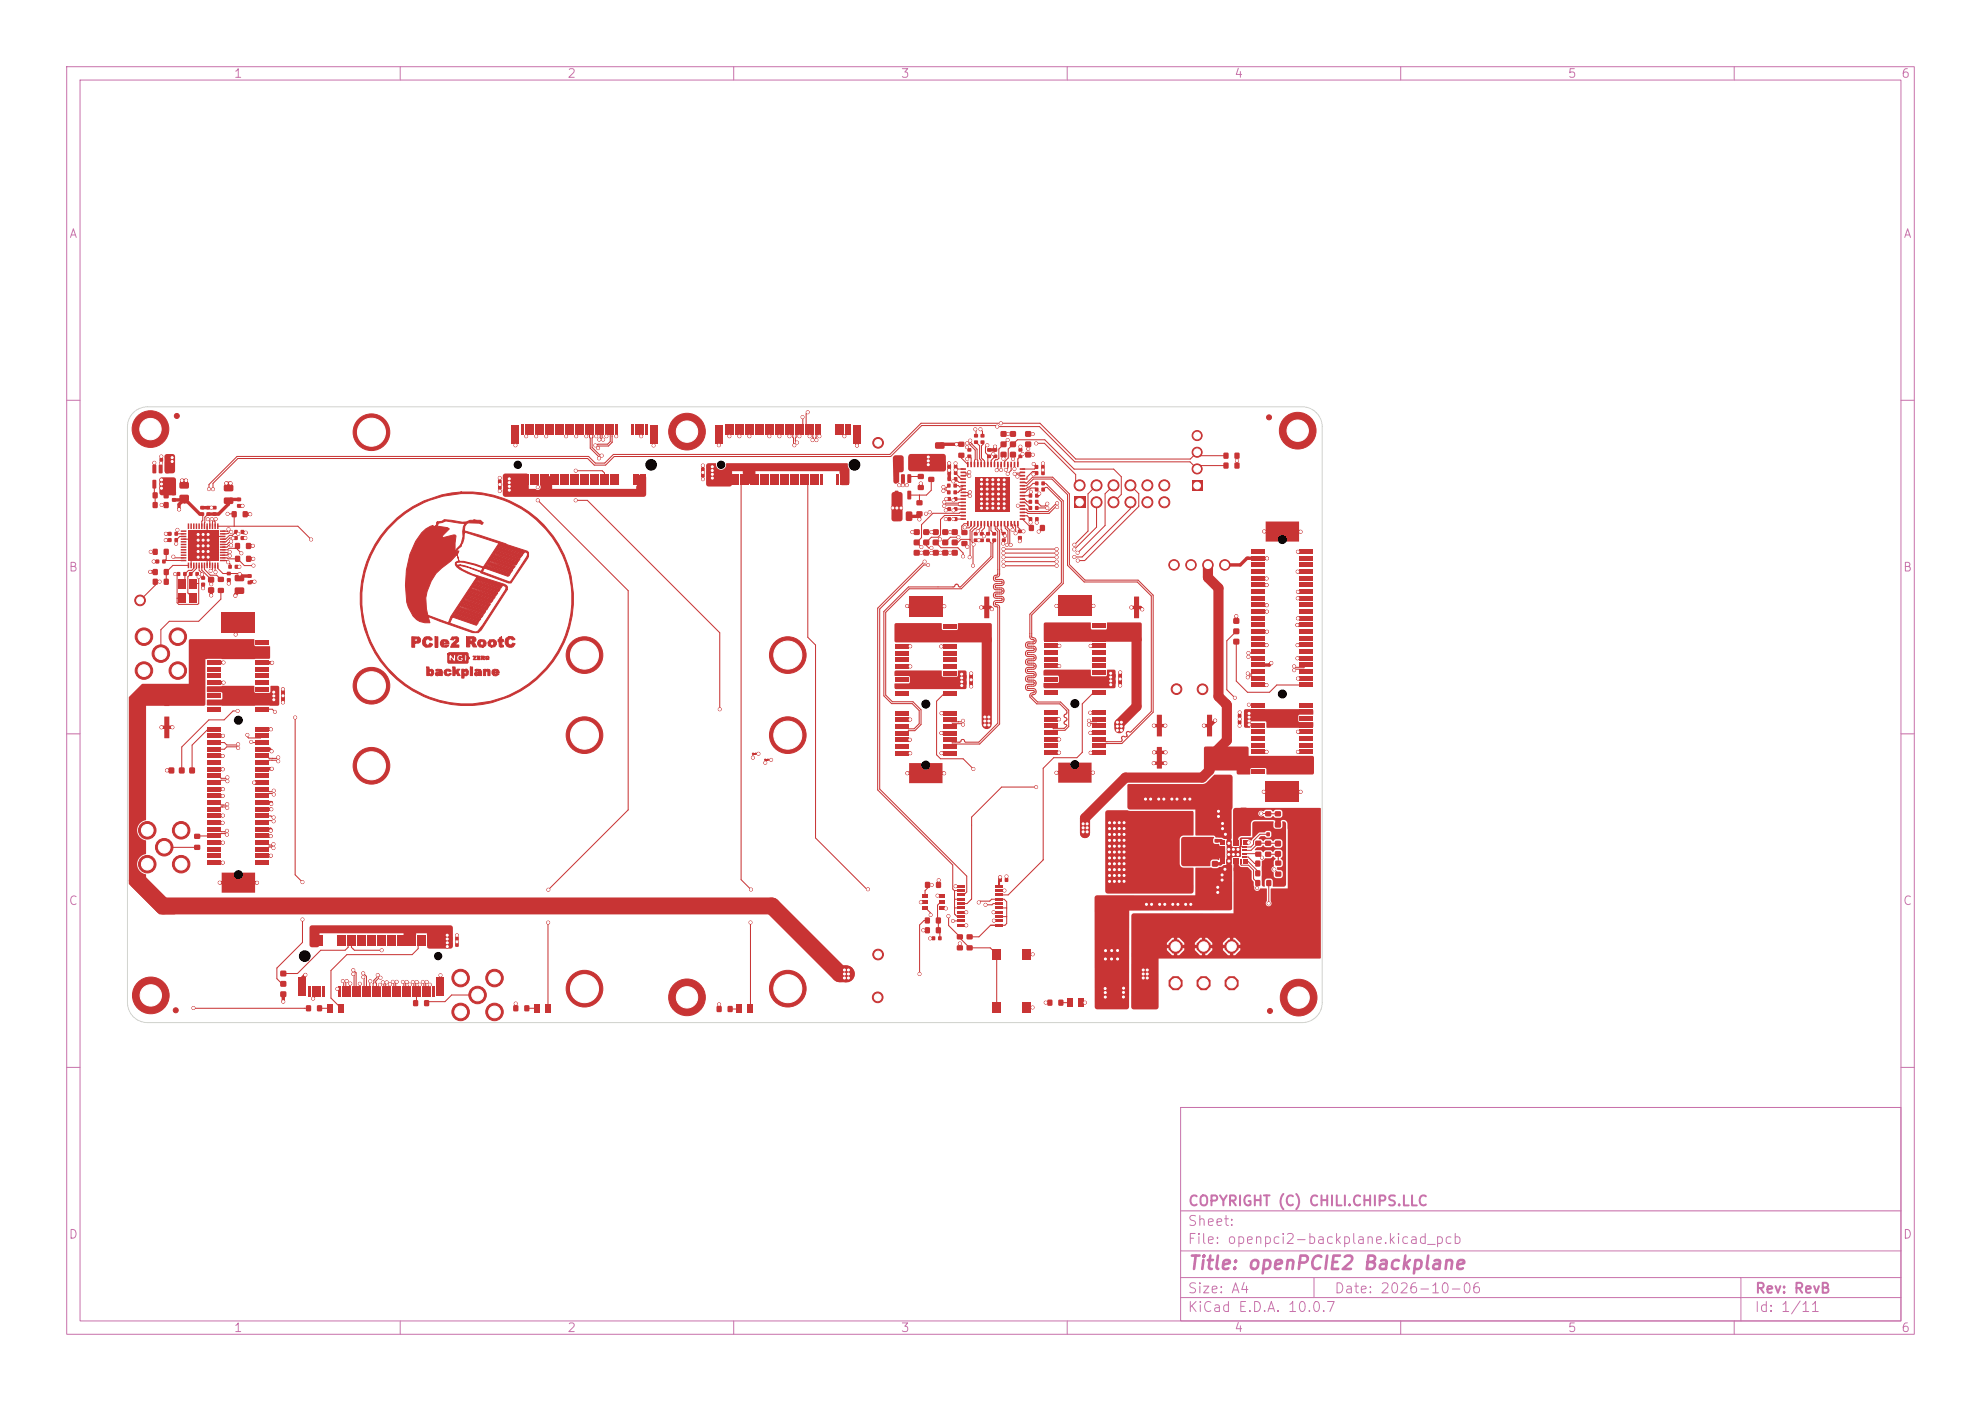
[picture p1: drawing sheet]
<svg xmlns="http://www.w3.org/2000/svg" width="297mm" height="210mm" viewBox="0 0 297 210" stroke-linecap="round" stroke-linejoin="round" font-family="sans-serif">
<defs><g id="words">
<text font-size="2" fill="#c872ab" x="178" y="190.8">Title: openPCIE2 Backplane</text>
<g font-size="1.5" fill="#c872ab">
<text x="178" y="184.1">Sheet:</text>
<text x="178" y="181.1">COPYRIGHT (C) CHILI.CHIPS.LLC</text>
<text x="178" y="186.8">File: openpci2-backplane.kicad_pcb</text>
<text x="178" y="197">KiCad E.D.A. 10.0.7</text>
<text x="178" y="194.2">Size: A4</text>
<text x="200" y="194.2">Date: 2026-10-06</text>
<text x="263" y="197">Id: 1/11</text>
<text x="263" y="194.2">Rev: RevB</text>
</g>
<g font-size="1.3" fill="#c872ab">
<text x="35" y="12">1</text>
<text x="85" y="12">2</text>
<text x="135" y="12">3</text>
<text x="185" y="12">4</text>
<text x="235" y="12">5</text>
<text x="285" y="12">6</text>
<text x="10.3" y="36">A</text>
<text x="285.3" y="36">A</text>
<text x="10.2" y="86">B</text>
<text x="285.2" y="86">B</text>
<text x="10.2" y="136">C</text>
<text x="285.2" y="136">C</text>
<text x="10.2" y="186">D</text>
<text x="285.2" y="186">D</text>
<text x="35" y="200">1</text>
<text x="85" y="200">2</text>
<text x="135" y="200">3</text>
<text x="185" y="200">4</text>
<text x="235" y="200">5</text>
<text x="285" y="200">6</text>
</g>
</g></defs>
<g fill="none" stroke="#c872ab" stroke-width=".15">
<path d="M10 10h277v190h-277zM12 12h273v186h-273zM60 10v2M110 10v2M160 10v2M210 10v2M260 10v2M10 60h2M285 60h2M10 110h2M285 110h2M10 160h2"/>
<path d="M177 166h108v32h-108zM285 160h2M60 198v2M110 198v2M160 198v2M177 194.5h108M177 191.5h108M177 187.5h108M177 181.5h108M197 191.5v3M210 198v2M260 198v2"/>
<path d="M261 191.5v6.5"/>
</g>
<path d="M185.9 126.8l.2 .1-.3 .3-.2-.1z" fill="#c83434"/>
<path d="M65.2 95.4h.5v1.6h-.5z" fill="none" stroke="#c83434" stroke-width=".15"/>
<path d="M65.2 95.4h.5v1.6h-.5z" fill="#c83434"/>
<path d="M70.5 100h.3v1.3h-.3z" fill="none" stroke="#c83434" stroke-width=".15"/>
<path d="M70.5 100h.3v1.3h-.3z" fill="#c83434"/>
<path d="M70.9 98.4h.5l-.3 .4 .3 .1h-.5l.3-.4h-.3z" fill="none" stroke="#c83434" stroke-width=".15"/>
<path d="M70.9 98.4h.5l-.3 .4 .3 .1h-.5l.3-.4h-.3z" fill="#c83434"/>
<path d="M71.6 98.4h.4v.1h-.2h-.1l.3 .1h-.2l-.1 .1 .3 .1v.1h-.4z" fill="none" stroke="#c83434" stroke-width=".15"/>
<path d="M71.6 98.4h.4v.1h-.2h-.1l.3 .1h-.2l-.1 .1 .3 .1v.1h-.4z" fill="#c83434"/>
<path d="M67.9 100h.3l.1 .6 .3-.3h.3l-.2 .4 .3 .6h-.4l-.2-.4-.2 .2v.2h-.3z" fill="none" stroke="#c83434" stroke-width=".15"/>
<path d="M67.9 100h.3l.1 .6 .3-.3h.3l-.2 .4 .3 .6h-.4l-.2-.4-.2 .2v.2h-.3z" fill="#c83434"/>
<path d="M72.5 100.4l.3-.1 .1 .2 .1-.2 .4 .1 .1 .1v.8h-.4v-.7h-.2l-.1 .1v.6h-.3z" fill="none" stroke="#c83434" stroke-width=".15"/>
<path d="M72.5 100.4l.3-.1 .1 .2 .1-.2 .4 .1 .1 .1v.8h-.4v-.7h-.2l-.1 .1v.6h-.3z" fill="#c83434"/>
<path d="M72.9 98.4h.3l.1 .1v.3l-.1-.3h-.2l-.1 .1 .2 .2 .1-.1 .1 .1-.4 .1-.1-.1z" fill="none" stroke="#c83434" stroke-width=".15"/>
<path d="M72.9 98.4h.3l.1 .1v.3l-.4 .1-.1-.3 .3 .2 .1-.3h-.2l-.2 .1z" fill="#c83434"/>
<path d="M67.8 95.5l.7-.1 .3 .2v.5l-.6 .5 .6 .1v.3h-1.2l.1-.5 .7-.6-.1-.2h-.2l-.1 .2h-.4z" fill="none" stroke="#c83434" stroke-width=".15"/>
<path d="M67.8 95.5l.7-.1 .3 .2v.5l-.6 .5 .6 .1v.3h-1.2l.1-.5 .7-.6-.1-.2h-.2l-.1 .2h-.4z" fill="#c83434"/>
<path d="M72.2 98.4l.5 .1-.1 .2 .1 .2h-.2l-.1-.3 .1-.1-.1-.1-.1 .1 .1 .1-.2 .3z" fill="none" stroke="#c83434" stroke-width=".15"/>
<path d="M72.2 98.4l.5 .1-.1 .2 .1 .2h-.2l-.1-.3-.2 .3v-.4h.3l-.1-.1-.2 .1z" fill="#c83434"/>
<path d="M74.9 95.6l.3-.2v.4l.3 .1v.3h-.3v.5h.3v.3h-.5l-.1-.1-.1-.7h-.1v-.3l.1-.1z" fill="none" stroke="#c83434" stroke-width=".15"/>
<path d="M74.9 95.6l.3-.2v.4l.3 .1v.3h-.3v.5h.3v.3h-.5l-.1-.1-.1-.7h-.1v-.3l.1-.1z" fill="#c83434"/>
<path d="M66.7 100.5l.2-.2 .6 .1 .2 .2h-.7l-.1 .2 .1 .3 .5-.2 .2 .1-.1 .1-.4 .2-.5-.1-.1-.4z" fill="none" stroke="#c83434" stroke-width=".15"/>
<path d="M66.7 100.5l.2-.2 .6 .1 .2 .2h-.7l-.1 .2 .1 .3 .5-.2 .2 .1-.1 .1-.4 .2-.5-.1-.1-.4z" fill="#c83434"/>
<path d="M61.7 95.4l1.1 .1 .2 .2v.5l-.3 .2h-.4l-.1-.2h.2l.2-.2v-.1l-.1-.2-.3 .1 .1 .6-.1 .1v.5h-.5z" fill="none" stroke="#c83434" stroke-width=".15"/>
<path d="M61.7 95.4l1.1 .1 .2 .2-.1 .6-.7 .2v.5h-.5v-1.2h.5v.4h.2l.2-.2v-.1l-.1-.2-.8 .1z" fill="#c83434"/>
<path d="M73.4 95.9h.6l.3 .2 .1 .5-.2 .3-.5 .1 .3-.4v-.2l-.1-.3h-.2l-.2 .4 .1 .1 .2 .2-.1 .2-.5-.2-.1-.5z" fill="none" stroke="#c83434" stroke-width=".15"/>
<path d="M73.4 95.9h.6l.3 .2 .1 .5-.2 .3-.5 .1-.5-.2v-.3h.3l.1 .1 .2 .2 .2-.2v-.2l-.1-.3h-.2l-.2 .4h-.3l-.1-.2z" fill="#c83434"/>
<path d="M64 100h.3l.1 .4 .3-.1 .3 .2v.5l-.2 .3h-.2l-.2-.1 .3-.3v-.3h-.2l-.2 .2 .2 .3-.2 .2h-.3z" fill="none" stroke="#c83434" stroke-width=".15"/>
<path d="M64 100h.3l.1 .4 .3-.1 .3 .2v.5l-.2 .3h-.2l-.2-.1-.1 .1h-.3v-.5h.3l.2 .3 .2-.2v-.3h-.2l-.2 .2h-.3z" fill="#c83434"/>
<path d="M69.2 100.3h.3l.2 .3-.1 .3 .2 .2 .1-.1v-.4l-.3-.1 .2-.2h.2l.2 .3v.5l-.3 .2-.3-.1v.4h-.4z" fill="none" stroke="#c83434" stroke-width=".15"/>
<path d="M69.2 100.3h.3l.1 .2 .2-.2h.2l.2 .3v.5l-.3 .2-.3-.1v.4h-.4v-1h.4v.3l.2 .2 .1-.1v-.4h-.2h-.5z" fill="#c83434"/>
<path d="M71.8 96l.2-.1h.6l.3 .5-.1 .4-.4 .2-.1-.2 .2-.2v-.3l-.3-.2-.2 .3v.1l.4 .5h-.5l-.3-.4v-.3z" fill="none" stroke="#c83434" stroke-width=".15"/>
<path d="M71.8 96l.2-.1h.6l.3 .5-.1 .4-.4 .2h-.5l-.3-.4v-.2h.4v.1l.3 .3 .2-.2v-.3l-.3-.2-.2 .3h-.4z" fill="#c83434"/>
<path d="M63.6 95.5l.8-.1 .3 .3 .1 .2-.3 .1-.2-.2h-.3l-.2 .3v.4l.3 .2h.2l.2-.3 .3 .1-.2 .5h-.8l-.3-.3-.1-.7z" fill="none" stroke="#c83434" stroke-width=".15"/>
<path d="M63.6 95.5l.8-.1 .3 .3 .1 .2-.3 .1-.2-.2h-.3l-.2 .3v.4l.3 .2h.2l.2-.3 .3 .1-.2 .5h-.8l-.3-.3-.1-.7z" fill="#c83434"/>
<path d="M65.4 100.4l.2-.1 .6 .1 .1 .2v.7h-.3l-.2-.2 .2-.2-.2-.1-.2 .2 .3 .2-.3 .1-.3-.1v-.3l.1-.1 .6-.2-.1-.1-.5 .1z" fill="none" stroke="#c83434" stroke-width=".15"/>
<path d="M65.4 100.4l.2-.1 .6 .1 .1 .2v.7l-.4-.1-.3 .1-.3-.1v-.2l.5 .1 .2-.2-.2-.1-.2 .2h-.3l.1-.2 .6-.2-.1-.1-.5 .1z" fill="#c83434"/>
<path d="M69.9 95.4h1.1l.3 .2v.5l-.3 .2 .5 .7h-.6l-.2-.5-.2-.1v-.3l.4-.1-.1-.3-.4 .1v1.2h-.5z" fill="none" stroke="#c83434" stroke-width=".15"/>
<path d="M69.9 95.4h1.1l.3 .2v.5l-.3 .2 .5 .7h-.6l-.2-.5-.2-.1-.1 .6h-.5v-1.2h.5l.1 .3 .4-.1-.1-.3-.9 .1z" fill="#c83434"/>
<path d="M75.9 95.7l.4-.3h.6l.3 .4v.1h-.4l-.2-.2h-.2l-.2 .3v.5l.2 .2 .3-.1 .2-.2 .3 .1-.2 .4a.82 .82 0 0 1-1.3-.7z" fill="none" stroke="#c83434" stroke-width=".15"/>
<path d="M75.9 95.7l.4-.3h.6l.3 .4v.1h-.4l-.2-.2h-.2l-.2 .3v.5l.2 .2 .3-.1 .2-.2 .3 .1-.2 .4a.82 .82 0 0 1-1.3-.7z" fill="#c83434"/>
<path d="M73.9 100.5l.2-.2 .5 .1 .2 .2 .1 .3h-.8v-.2h.4l-.1-.2h-.2l-.1 .1v.4l.1 .1 .3-.1 .3 .1-.4 .2h-.4l-.2-.3z" fill="none" stroke="#c83434" stroke-width=".15"/>
<path d="M73.9 100.5l.2-.2 .5 .1 .2 .2 .1 .3h-.8v.1l.1 .1 .3-.1 .3 .1-.4 .2h-.4l-.2-.3v-.4l.7 .1-.1-.2-.3 .1h-.3z" fill="#c83434"/>
<path d="M66.2 96l.3-.1h.5l.3 .3v.3h-.8v-.1h.3l.1-.1-.1-.2h-.2l-.2 .2 .1 .1-.1 .2 .2 .2 .2-.1 .5 .1-.4 .2h-.6l-.3-.4v-.3z" fill="none" stroke="#c83434" stroke-width=".15"/>
<path d="M66.2 96l.3-.1h.5l.3 .3v.3h-.8l-.1 .1 .2 .2 .2-.1 .5 .1-.4 .2h-.6l-.3-.4v-.3l.8 .1 .1-.1-.1-.2h-.2l-.2 .2h-.4z" fill="#c83434"/>
<path d="M71.2 100.4l.2-.1 .6 .1 .2 .2v.7h-.3l-.2-.2 .1-.2h-.2l-.1 .2 .3 .1-.4 .1-.2-.1-.1-.3 .2-.1 .5-.2v-.1l-.6 .1z" fill="none" stroke="#c83434" stroke-width=".15"/>
<path d="M71.2 100.4l.2-.1 .6 .1 .2 .2v.7l-.4-.1-.4 .1-.2-.1v-.1h.5l.1-.2h-.2l-.1 .2h-.3l-.1-.2 .2-.1 .5-.2v-.1l-.6 .1z" fill="#c83434"/>
<path d="M67.1 98l.2 .2v.9h.4v-.5l.3 .5h.3v-.9l-.1-.1-.2 .1v.4l-.4-.5-.3 .1-.2-.2 .2-.2h2.7l.2 .2v.4l-.3-.3h-.2v1l-.3-.1v-.5h-.4l-.1 .2 .2 .1v.1l-.3-.1 .1-.4 .3 .1h.2v-.2l-.2-.2-.5 .1-.2 .3v.4l.3 .3 .6-.2 .5 .1 .1-.9 .4 .4-.2 .3v.4l-.1 .1h-2.9l-.1-.1z" fill="none" stroke="#c83434" stroke-width=".15"/>
<path d="M67.1 98l.2-.2h2.7l.2 .2v.4l.2 .2-.2 .3v.4l-.1 .1h-2.9l-.1-.1v-1.1h.2v.9h.4v-.5l.3 .5h.3v-.6h.2v.4l.3 .3 1.1-.1 .1-.9-.3-.1v1h-.4l.1-.6h-.4l-.1 .2 .2 .1v.1l-.3-.1 .1-.4 .5 .1v-.2l-.2-.2-.5 .1-.2 .3h-.2l-.1-.4-.2 .1v.4l-.4-.5-.5 .1z" fill="#c83434"/>
<path d="M59.5 77.7a16 16 0 0 1 9.6-4v.3a15.8 15.8 0 0 0-12.6 23.9 15.8 15.8 0 0 0 27 0 15.8 15.8 0 0 0-12.7-23.9h-1.7v-.3a16 16 0 0 1 16.4 20 16 16 0 0 1-23.9 9.7 16 16 0 0 1-2.1-25.7z" fill="none" stroke="#c83434" stroke-width=".15"/>
<path d="M59.5 77.7a16 16 0 0 1 24.8 4.9 16 16 0 0 1-11.1 22.8 16 16 0 0 1-19.2-16.5h.3a15.8 15.8 0 0 0 22.4 15.1 15.8 15.8 0 0 0 2.7-26.9 15.8 15.8 0 0 0-25 10.4l-.1 1.4h-.3a16 16 0 0 1 5.5-11.2z" fill="#c83434"/>
<path d="M63.2 79.9l.6-.6 1.1-.5v.1l.2 .1 1.1 1.6 2-.4 .2 .1-.2 1.1v1l.1 .2 .2-.3a2.62 2.62 0 0 0 .9-2.6l.1-.7 .3-.5-3-.4-1.1 .3-.2 .5 1.6 .2 .3 .2-1 .9-.1 .4h-.1l-1.1-1.6 .4-.3 .1-.5 .7-.1 .3-.2 2.7 .4 .6-.1 .6-.2 .6-.1 .3 .1v.2l-.3-.1-.2 .1h.5v-.2h.6l.4 .4-.4-.1h.1l-.1-.1h-.2l.6 .2-.1 .2-.5-.2h-1.6l-.2 .1-.3 .4-.1 .7 6.3 1.9 3.2 1.1 .1 .2v.5h-.1v-.3l-.1-.2-.3-.1-.3 .3h-.1l-3.5-1.1-.1 .1 3.6 1.2-.3 .4-3.6-1.2v.2l3.6 1.2-.3 .4-3.6-1.2h-.1l.1 .1 3.5 1.2-.2 .4h-.2l-3.5-1.2v.1l.1 .1 3.4 1.2-.3 .4-3.4-1.2h-.2l3.6 1.3v.1l-.3 .3h-.1l-3.5-1.2-.1 .1 .1 .1 3.5 1.2-.2 .3-.2 .1-3.3-1.2h-.2l-.3 .5 4.1 1.5 2.7-3.9h.1l-.1 .3-2.5 3.8h-.4l-6-2.3-1.2-.3v-.1l.7 .1 2.3 .8h.2l.2-.4a9.3 9.3 0 0 0-3.6-1l-.3-1.3h-.1l.4-.3-.1 .4-1.1 1.1a7 7 0 0 0-3.5 8.1l3.1 1.2 .1-.1 .3-.9 3.9-5.9-2.6-1.2-.4-.3-.2-.3v-.4l.3-.2h.9l1.8 .5 1.2 .4 2.3-3.6-5-1.6-.2 .1a2.39 2.39 0 0 1-.4 1.8v.2l-.5 .4-.2 .4 .1 .1h-.2l.4 1.4-.3 .1-.1 .2 .1 .2h.5v.1h-.4l.8 .6 1.4 .7 4.8 1.5 .4 .2 .1 .2-.1 .4-.1-.1v-.3l-.5-.3-.3 .5h-.2l-3.4-1.2-.1 .1 3.6 1.2-.2 .4h-.2l-3.5-1.2v.2l3.5 1.2-.3 .4-3.5-1.2-.1 .1h.1l3.4 1.2v.1l-.2 .3h-.1l-3.5-1.2-.1 .1 3.6 1.3-.3 .4-3.6-1.2 .1 .2 3.1 1 .3 .2-.3 .4-3.5-1.3-.1 .1 .1 .1 3.5 1.2-.2 .3-.2 .1-3.5-1.2v.1l3.5 1.3-.3 .4-3.6-1.3-.1 .1 .1 .1 3.5 1.2v.1l-.2 .3h-.2l-3.4-1.2-.1 .1 3.6 1.3-.3 .4-3.6-1.2v.1l3.5 1.3-.3 .3-3.6-1.2-.4 .9 3.6 1.3h.4l.3-.1 .7-.9 3.5-5.4 .1 .1-3.9 6-.4 .4h-.9l-6.4-2.3h-.2l.3 .9a2.87 2.87 0 0 1-3.3-2.4 14.2 14.2 0 0 1 1.1-9.9z" fill="none" stroke="#c83434" stroke-width=".15"/>
<g fill="#c83434">
<path d="M63.2 79.9l.6-.6 1.1-.5v.1l.2 .1 .1-.1h.3l1.6 .2 .3 .2-1 .9-.1 .3v.1l1.9-.4 .2 .1-.2 1.1v1l.1 .2 .2-.3a2.62 2.62 0 0 0 .9-2.6l.1-.7 .3-.5-3-.4-1.1 .3-.2 .5h-.3l.3-.2 .1-.5 .7-.1 .3-.2 2.7 .4 2.5-.1 .2 .1h.1l-.1-.1h-2.1h1.5l-.3-.1-.2 .1h-.9l1.1-.3 .9 .1 .4 .4-.1 .2-.5-.2h-1.6l-.2 .1-.3 .4-.1 .7 2.3 .6 7.2 2.4 .1 .2-.1 .8-2.5 3.8h-.4l-4.1-1.5v-.1l-.1-.1h.3l4.1 1.5 2.7-3.9v-.3l-.1-.2-.3-.1-.3 .3h-.1l-3.5-1.1-.1 .1 3.6 1.2-.3 .4-3.6-1.2v.2l3.5 1.1 .1 .1-.3 .4-3.6-1.2h-.1l3.6 1.3-.2 .4h-.2l-3.5-1.2v.1l.1 .1 3.4 1.2-.3 .4-3.4-1.2h-.2l3.6 1.3-.3 .4-3.6-1.2-.1 .1 3.6 1.3-.2 .3-.2 .1-3.3-1.2h-.2l-.3 .5h-.3l-1.8-.6-1.2-.3h-.4l.8 .6 1.4 .7 4.8 1.5 .4 .2 .1 .2-.1 .4-3.9 6-.4 .4h-.9l-4.1-1.4h.7l3.6 1.3h.4l.3-.1 .7-.9 3.5-5.4v-.3l-.3-.2-.2-.1-.3 .5h-.2l-3.4-1.2-.1 .1 3.6 1.2-.2 .4h-.2l-3.5-1.2v.2l3.5 1.1v.1l-.3 .4-3.5-1.2-.1 .1 3.5 1.2-.2 .4-3.6-1.2-.1 .1 3.6 1.3-.3 .4-3.7-1.2 3.3 1.2 .3 .2-.3 .4-3.5-1.3-.1 .1 3.6 1.3-.2 .3-.2 .1-3.5-1.2v.1l3.5 1.2v.1l-.3 .4-3.6-1.3-.1 .1 3.6 1.3-.2 .4-3.6-1.2-.1 .1 3.5 1.2 .1 .1-.3 .4-3.6-1.2v.1l3.5 1.2v.1l-.3 .3-3.6-1.2-.4 .9h-.7l-2.3-.9h-.2l.3 .9a2.87 2.87 0 0 1-3.3-2.4l-.2-.7-.1-.7h2.9l.1 1.7 .2 .9 3.1 1.2 .4-1 3.9-5.9-2.6-1.2-.4-.3-.2-.5 .2 .2h.5l.7 .1 2.3 .8h.2l.2-.4a9.3 9.3 0 0 0-3.6-1l-.5 .3v-.2l.3-.2h.9l1.8 .5 1.2 .4 2.3-3.6-5-1.6-.2 .1v.9l-.4 1.1-.5 .4-.2 .4 .1 .1 .2-.2-.1 .4-1.1 1.1a7.2 7.2 0 0 0-3.8 5.5h-2.9a14 14 0 0 1 1.4-8.5z"/>
<path d="M114.7 113.8h.4v.2h-.4z"/>
<path d="M112.9 112.9h.4v.2h-.4z"/>
<path d="M183.8 126.1l.1-.1h.7l.1 .1v.8l1.3 .1 .1 .1v1.3l-.1 .1h-1.3v.9l-.1 .1h-.7l-.1-.1z"/>
</g>
<g fill="#c83434" stroke="#c83434" stroke-width=".15">
<circle cx="71.6" cy="149.1" r="1.31"/>
<circle cx="74.1" cy="146.6" r="1.31"/>
<circle cx="69.1" cy="146.6" r="1.31"/>
<circle cx="74.1" cy="151.7" r="1.31"/>
<circle cx="69.1" cy="151.7" r="1.31"/>
</g>
<g fill="#c83434">
<path d="M138.3 134h.8v.5h-.8z"/>
<path d="M138.3 135h.8v.5h-.8z"/>
<path d="M138.3 135.9h.8v.5h-.8z"/>
<path d="M140.8 135.9h.8v.5h-.8z"/>
<path d="M140.8 135h.8v.5h-.8z"/>
<path d="M140.8 134h.8v.5h-.8z"/>
</g>
<circle cx="131.6" cy="66.4" r=".8" fill="#c83434" stroke="#c83434" stroke-width=".15"/>
<g fill="#c83434">
<path d="M142.1 70.6h.5v.6h-.5z"/>
<path d="M143 70.6h.5v.6h-.5z"/>
<path d="M80.1 150.5h.8v1.3h-.8z"/>
<path d="M81.8 150.5h.7v1.3h-.7z"/>
<path d="M49.1 150.5h.8v1.3h-.8z"/>
<path d="M50.8 150.5h.7v1.3h-.7z"/>
<path d="M173.5 112h.7v3.2h-.8z"/>
<path d="M173.5 107.2h.7v3.2h-.8z"/>
<path d="M68.3 140.4h.4v.6h-.4z"/>
<path d="M67.3 140.4h.5v.6h-.5z"/>
<path d="M183.6 123.4h.7v.9h-.7z"/>
<path d="M185.1 123.4h.8v.9h-.8z"/>
<path d="M147.6 94.3h.7v3.2h-.7z"/>
<path d="M147.6 89.4l.7 .1v3.2l-.7-.1z"/>
</g>
<g fill="#c83434" stroke="#c83434" stroke-width=".15">
<circle cx="186" cy="126.9" r=".1"/>
<circle cx="185.7" cy="127.1" r=".1"/>
<circle cx="24.6" cy="127" r="1.31"/>
<circle cx="27.2" cy="129.5" r="1.31"/>
<circle cx="27.2" cy="124.5" r="1.31"/>
<circle cx="22.1" cy="129.5" r="1.31"/>
<circle cx="22.1" cy="124.5" r="1.31"/>
</g>
<g fill="#c83434">
<path d="M145.4 101.2h.4v.5h-.4z"/>
<path d="M144.4 101.2h.5v.5h-.5z"/>
<path d="M36.9 81.4h.7v.9h-.7z"/>
<path d="M35.3 81.4h.6v.9h-.6z"/>
<path d="M27.5 85.8h.5v.5h-.5z"/>
<path d="M26.5 85.8h.5v.5h-.5z"/>
<path d="M146.9 80.8h.6v.4h-.6z"/>
<path d="M146.9 79.8h.6v.5h-.6z"/>
<path d="M138.7 137.6h.7v.8h-.7z"/>
<path d="M140.3 137.6h.7v.8h-.7z"/>
<path d="M153.3 142.3h1.3v1.5h-1.3z"/>
<path d="M153.3 150.2h1.3v1.6h-1.3z"/>
<path d="M148.8 142.3h1.3v1.5h-1.3z"/>
<path d="M148.8 150.2h1.3v1.6h-1.3z"/>
<path d="M29.1 125h.9v.7h-.9z"/>
<path d="M29.1 126.7h.9v.7h-.9z"/>
<path d="M105.1 71h.5v.5h-.5z"/>
<path d="M106.1 71h.5v.5h-.5z"/>
<path d="M160 149.6h.8v1.3h-.8z"/>
<path d="M161.7 149.6h.7v1.3h-.7z"/>
<path d="M150 64.7h.9v.7h-.9z"/>
<path d="M150 66.2h.9v.8h-.9z"/>
<path d="M150 67.8h.9v.7h-.9z"/>
<path d="M173.5 120.1l1.3-.1 .1 .3v.5l-.2 .2h-1.1l-.1-.2z"/>
<path d="M173.5 122l1.3-.1 .1 .3v.5l-.2 .2h-1.1l-.1-.2z"/>
<path d="M42.2 104.5h.5v.5h-.5z"/>
<path d="M41.2 104.5h.5v.5h-.5z"/>
</g>
<circle cx="190.3" cy="62.6" r=".37" fill="#c83434" stroke="#c83434" stroke-width=".15"/>
<g fill="#c83434">
<path d="M141.3 79.4h.8v.7h-.8z"/>
<path d="M141.3 80.9h.8v.8h-.8z"/>
<path d="M141.3 82.5h.8v.7h-.8z"/>
<path d="M137.6 72.7h.9v.7h-.9z"/>
<path d="M137.6 71.1h.9v.7h-.9z"/>
<path d="M142.1 71.5h.5v.6h-.5z"/>
<path d="M143 71.5h.5v.6h-.5z"/>
<path d="M140.2 68.3l1.3-.1 .1 .2v.6l-.2 .2h-1.1l-.1-.3z"/>
<path d="M140.2 66.4l1.3-.1 .1 .2v.6l-.2 .2h-1.1l-.1-.3z"/>
<path d="M183 121.1h.8l.3 .1v1.4l-.2 .2-.7 .1-.3-.2z"/>
<path d="M185.9 121.1h.9l.2 .1v1.4l-.1 .2-.8 .1-.2-.2z"/>
<path d="M108.7 63.6h.3v1.6h-.3z"/>
<path d="M109 71.2h.3v1.5h-.3z"/>
<path d="M109.2 63.6h.3v1.6h-.3z"/>
<path d="M109.5 71.2h.3v1.5h-.3z"/>
<path d="M109.7 63.6h.3v1.6h-.3z"/>
<path d="M110 71.2h.3v1.5h-.3z"/>
<path d="M110.2 63.6h.3v1.6h-.3z"/>
<path d="M110.5 71.2h.3v1.5h-.3z"/>
<path d="M110.7 63.6h.3v1.6h-.3z"/>
<path d="M111 71.2h.3v1.5h-.3z"/>
<path d="M111.2 63.6h.3v1.6h-.3z"/>
<path d="M111.5 71.2h.3v1.5h-.3z"/>
<path d="M111.7 63.6h.3v1.6h-.3z"/>
<path d="M112 71.2h.3v1.5h-.3z"/>
<path d="M112.2 63.6h.3v1.6h-.3z"/>
<path d="M112.5 71.2h.3v1.5h-.3z"/>
<path d="M112.7 63.6h.3v1.6h-.3z"/>
<path d="M113 71.2h.3v1.5h-.3z"/>
<path d="M113.2 63.6h.3v1.6h-.3z"/>
<path d="M113.5 71.2h.3v1.5h-.3z"/>
<path d="M113.7 63.6h.3v1.6h-.3z"/>
<path d="M114 71.2h.3v1.5h-.3z"/>
<path d="M114.2 63.6h.3v1.6h-.3z"/>
<path d="M114.5 71.2h.3v1.5h-.3z"/>
<path d="M114.7 63.6h.3v1.6h-.3z"/>
<path d="M115 71.2h.3v1.5h-.3z"/>
<path d="M115.2 63.6h.3v1.6h-.3z"/>
<path d="M115.5 71.2h.3v1.5h-.3z"/>
<path d="M115.7 63.6h.3v1.6h-.3z"/>
<path d="M116 71.2h.3v1.5h-.3z"/>
<path d="M116.2 63.6h.3v1.6h-.3z"/>
<path d="M116.5 71.2h.3v1.5h-.3z"/>
<path d="M116.7 63.6h.3v1.6h-.3z"/>
<path d="M117 71.2h.3v1.5h-.3z"/>
<path d="M117.2 63.6h.3v1.6h-.3z"/>
<path d="M117.5 71.2h.3v1.5h-.3z"/>
<path d="M117.7 63.6h.3v1.6h-.3z"/>
<path d="M118 71.2h.3v1.5h-.3z"/>
<path d="M118.2 63.6h.3v1.6h-.3z"/>
<path d="M118.5 71.2h.3v1.5h-.3z"/>
<path d="M118.7 63.6h.3v1.6h-.3z"/>
<path d="M119 71.2h.3v1.5h-.3z"/>
<path d="M119.2 63.6h.3v1.6h-.3z"/>
<path d="M119.5 71.2h.3v1.5h-.3z"/>
<path d="M119.7 63.6h.3v1.6h-.3z"/>
<path d="M120 71.2h.3v1.5h-.3z"/>
<path d="M120.2 63.6h.3v1.6h-.3z"/>
<path d="M120.5 71.2h.3v1.5h-.3z"/>
<path d="M120.7 63.6h.3v1.6h-.3z"/>
<path d="M121 71.2h.3v1.5h-.3z"/>
<path d="M121.2 63.6h.3v1.6h-.3z"/>
<path d="M121.5 71.2h.3v1.5h-.3z"/>
<path d="M121.7 63.6h.3v1.6h-.3z"/>
<path d="M122 71.2h.3v1.5h-.3z"/>
<path d="M122.2 63.6h.3v1.6h-.3z"/>
<path d="M122.5 71.2h.3v1.5h-.3z"/>
<path d="M122.7 63.6h.3v1.6h-.3z"/>
<path d="M123 71.2h.3v1.5h-.3z"/>
<path d="M125.2 63.6h.3v1.6h-.3z"/>
<path d="M125.5 71.2h.3v1.5h-.3z"/>
<path d="M125.7 63.6h.3v1.6h-.3z"/>
<path d="M126 71.2h.3v1.5h-.3z"/>
<path d="M126.2 63.6h.3v1.6h-.3z"/>
<path d="M126.5 71.2h.3v1.5h-.3z"/>
<path d="M126.7 63.6h.3v1.6h-.3z"/>
<path d="M127 71.2h.3v1.5h-.3z"/>
<path d="M127.2 63.6h.3v1.6h-.3z"/>
<path d="M107.2 63.8h1.2v2.7h-1.2z"/>
<path d="M127.9 63.8h1.2v2.7h-1.2z"/>
</g>
<g fill="#c83434" stroke="#c83434" stroke-width=".15">
<circle cx="118.1" cy="98.2" r="2.75"/>
<circle cx="118.1" cy="110.2" r="2.75"/>
<circle cx="118.1" cy="148.2" r="2.75"/>
</g>
<g fill="#c83434">
<path d="M184.9 95.8h.9v.8h-.9z"/>
<path d="M184.9 94.2h.9v.8h-.9z"/>
<path d="M184.9 92.7h.9v.8h-.9z"/>
<path d="M68.3 141.4h.4v.5h-.4z"/>
<path d="M67.3 141.4h.5v.5h-.5z"/>
<path d="M34 86.7h.6v.5h-.6z"/>
<path d="M34 85.7h.6v.5h-.6z"/>
</g>
<g fill="#c83434" stroke="#c83434" stroke-width=".15">
<circle cx="183.6" cy="84.7" r=".79"/>
<circle cx="181.1" cy="84.7" r=".79"/>
<circle cx="178.6" cy="84.7" r=".79"/>
<circle cx="176" cy="84.7" r=".79"/>
</g>
<g fill="#c83434">
<path d="M177.5 120.1l1.2-.1 .1 .3v.5l-.2 .2h-1.1l-.1-.2z"/>
<path d="M177.5 122l1.2-.1 .1 .3v.5l-.2 .2h-1.1l-.1-.2z"/>
<path d="M25.2 80.7h.5v.5h-.5z"/>
<path d="M26.2 80.7h.5v.5h-.5z"/>
<path d="M188.2 132h.7v.8h-.7z"/>
<path d="M189.9 132h.7v.8h-.7z"/>
<path d="M145 140.1h.8v.7h-.8z"/>
<path d="M145 141.7h.8v.7h-.8z"/>
<path d="M184 124.8h.5v.5h-.5z"/>
<path d="M185 124.8h.5v.5h-.5z"/>
<path d="M42.1 145.5h.8v.8h-.8z"/>
<path d="M42.1 147.1h.8v.8h-.8z"/>
<path d="M42.1 148.6h.8v.8h-.8z"/>
<path d="M155.2 77.5h.5v.6h-.5z"/>
<path d="M154.3 77.5h.4v.6h-.4z"/>
<path d="M183 132.6l.8-.1 .2 .2v1.4l-.1 .2h-.8l-.2-.1z"/>
<path d="M185.9 132.6l.8-.1 .3 .2v1.4l-.2 .2h-.7l-.3-.1z"/>
<path d="M145.4 102.1h.4v.5h-.4z"/>
<path d="M144.4 102.1h.5v.5h-.5z"/>
<path d="M151.5 64.7h.8v.7h-.8z"/>
<path d="M151.5 66.2h.8v.8h-.8z"/>
<path d="M151.5 67.8h.8v.7h-.8z"/>
</g>
<circle cx="26.4" cy="151.4" r=".37" fill="#c83434" stroke="#c83434" stroke-width=".15"/>
<g fill="#c83434">
<path d="M165.9 147.7h2.3v2.1h-2.3z"/>
<path d="M170.3 147.7h2.2v2.1h-2.2z"/>
<path d="M77 150.7h.7v.9h-.7z"/>
<path d="M78.6 150.7h.7v.9h-.7z"/>
<path d="M191.2 121.6h.8v.7h-.8z"/>
<path d="M191.2 123.3h.8v.7h-.8z"/>
</g>
<circle cx="131.6" cy="149.5" r=".8" fill="#c83434" stroke="#c83434" stroke-width=".15"/>
<g fill="#c83434">
<path d="M156.1 69.7h.5v.6h-.5z"/>
<path d="M155.2 69.7h.4v.6h-.4z"/>
<path d="M33.6 74.6h1.2l.2 .2v.6l-.3 .2-1-.1-.2-.2z"/>
<path d="M33.6 72.7h1.2l.2 .2v.6l-.3 .2-1-.1-.2-.2z"/>
<path d="M139.9 79.4h.8v.7h-.8z"/>
<path d="M139.9 80.9h.8v.8h-.8z"/>
<path d="M139.9 82.5h.8v.7h-.8z"/>
<path d="M45.9 150.7h.7v.9h-.7z"/>
<path d="M47.6 150.7h.6v.9h-.6z"/>
<path d="M154.3 78.7h.7v.9h-.7z"/>
<path d="M155.9 78.7h.7v.9h-.7z"/>
<path d="M148.9 67.2h.6v.5h-.6z"/>
<path d="M148.9 68.2h.6v.4h-.6z"/>
<path d="M105.1 70.1h.5v.5h-.5z"/>
<path d="M106.1 70.1h.5v.5h-.5z"/>
<path d="M138.5 79.4h.8v.7h-.8z"/>
<path d="M138.5 80.9h.8v.8h-.8z"/>
<path d="M138.5 82.5h.8v.7h-.8z"/>
<path d="M24.6 86.8h.7v.8h-.7z"/>
<path d="M22.9 86.8h.7v.8h-.7z"/>
<path d="M31.9 75.9h.5v.4h-.5z"/>
<path d="M31.9 76.8h.5v.5h-.5z"/>
<path d="M137.4 76.7h.9v.7h-.9z"/>
<path d="M137.4 75h.9v.7h-.9z"/>
<path d="M30.2 87.4h.5v.4h-.5z"/>
<path d="M30.2 86.4h.5v.5h-.5z"/>
<path d="M136.1 71.1h.4l.1 .1v1l-.1 .2-.5-.1z"/>
<path d="M135.1 71.1h.4l.2 .1v1l-.1 .2-.5-.1z"/>
<path d="M134.2 71.1h.4l.1 .1v1l-.1 .2-.5-.1z"/>
<path d="M134.2 73.6l.4-.1 .1 .1v1.1l-.1 .2-.5-.1z"/>
<path d="M136.1 73.6l.4-.1 .1 .1v1.1l-.1 .2-.5-.1z"/>
<path d="M145.1 67.2h.5v.5h-.5z"/>
<path d="M145.1 68.2h.5v.4h-.5z"/>
</g>
<g fill="#c83434" stroke="#c83434" stroke-width=".15">
<circle cx="176.4" cy="103.3" r=".8"/>
<circle cx="194.7" cy="149.5" r="2.75"/>
</g>
<g fill="#c83434">
<path d="M147.9 79.8h.5v.5h-.5z"/>
<path d="M147.9 80.7h.5v.5h-.5z"/>
<path d="M23.4 83.9h.5v.5h-.5z"/>
<path d="M24.3 83.9h.5v.5h-.5z"/>
<path d="M143 72.5h.4v.6h-.4z"/>
<path d="M142 72.5h.5v.6h-.5z"/>
<path d="M184 130h.5v.6h-.5z"/>
<path d="M185 130h.5v.6h-.5z"/>
<path d="M36.9 83.4h.7v.8h-.7z"/>
<path d="M35.3 83.4h.7v.8h-.7z"/>
<path d="M78.2 63.6h.3v1.6h-.3z"/>
<path d="M78.5 71.2h.3v1.5h-.3z"/>
<path d="M78.7 63.6h.3v1.6h-.3z"/>
<path d="M79 71.2h.3v1.5h-.3z"/>
<path d="M79.2 63.6h.3v1.6h-.3z"/>
<path d="M79.5 71.2h.3v1.5h-.3z"/>
<path d="M79.7 63.6h.3v1.6h-.3z"/>
<path d="M80 71.2h.3v1.5h-.3z"/>
<path d="M80.2 63.6h.3v1.6h-.3z"/>
<path d="M80.5 71.2h.3v1.5h-.3z"/>
<path d="M80.7 63.6h.3v1.6h-.3z"/>
<path d="M81 71.2h.3v1.5h-.3z"/>
<path d="M81.2 63.6h.3v1.6h-.3z"/>
<path d="M81.5 71.2h.3v1.5h-.3z"/>
<path d="M81.7 63.6h.3v1.6h-.3z"/>
<path d="M82 71.2h.3v1.5h-.3z"/>
<path d="M82.2 63.6h.3v1.6h-.3z"/>
<path d="M82.5 71.2h.3v1.5h-.3z"/>
<path d="M82.7 63.6h.3v1.6h-.3z"/>
<path d="M83 71.2h.3v1.5h-.3z"/>
<path d="M83.2 63.6h.3v1.6h-.3z"/>
<path d="M83.5 71.2h.3v1.5h-.3z"/>
<path d="M83.7 63.6h.3v1.6h-.3z"/>
<path d="M84 71.2h.3v1.5h-.3z"/>
<path d="M84.2 63.6h.3v1.6h-.3z"/>
<path d="M84.5 71.2h.3v1.5h-.3z"/>
<path d="M84.7 63.6h.3v1.6h-.3z"/>
<path d="M85 71.2h.3v1.5h-.3z"/>
<path d="M85.2 63.6h.3v1.6h-.3z"/>
<path d="M85.5 71.2h.3v1.5h-.3z"/>
<path d="M85.7 63.6h.3v1.6h-.3z"/>
<path d="M86 71.2h.3v1.5h-.3z"/>
<path d="M86.2 63.6h.3v1.6h-.3z"/>
<path d="M86.5 71.2h.3v1.5h-.3z"/>
<path d="M86.7 63.6h.3v1.6h-.3z"/>
<path d="M87 71.2h.3v1.5h-.3z"/>
<path d="M87.2 63.6h.3v1.6h-.3z"/>
<path d="M87.5 71.2h.3v1.5h-.3z"/>
<path d="M87.7 63.6h.3v1.6h-.3z"/>
<path d="M88 71.2h.3v1.5h-.3z"/>
<path d="M88.2 63.6h.3v1.6h-.3z"/>
<path d="M88.5 71.2h.3v1.5h-.3z"/>
<path d="M88.7 63.6h.3v1.6h-.3z"/>
<path d="M89 71.2h.3v1.5h-.3z"/>
<path d="M89.2 63.6h.3v1.6h-.3z"/>
<path d="M89.5 71.2h.3v1.5h-.3z"/>
<path d="M89.7 63.6h.3v1.6h-.3z"/>
<path d="M90 71.2h.3v1.5h-.3z"/>
<path d="M90.2 63.6h.3v1.6h-.3z"/>
<path d="M90.5 71.2h.3v1.5h-.3z"/>
<path d="M90.7 63.6h.3v1.6h-.3z"/>
<path d="M91 71.2h.3v1.5h-.3z"/>
<path d="M91.2 63.6h.3v1.6h-.3z"/>
<path d="M91.5 71.2h.3v1.5h-.3z"/>
<path d="M91.7 63.6h.3v1.6h-.3z"/>
<path d="M92 71.2h.3v1.5h-.3z"/>
<path d="M92.2 63.6h.3v1.6h-.3z"/>
<path d="M92.5 71.2h.3v1.5h-.3z"/>
<path d="M94.7 63.6h.3v1.6h-.3z"/>
<path d="M95 71.2h.3v1.5h-.3z"/>
<path d="M95.2 63.6h.3v1.6h-.3z"/>
<path d="M95.5 71.2h.3v1.5h-.3z"/>
<path d="M95.7 63.6h.3v1.6h-.3z"/>
<path d="M96 71.2h.3v1.5h-.3z"/>
<path d="M96.2 63.6h.3v1.6h-.3z"/>
<path d="M96.5 71.2h.3v1.5h-.3z"/>
<path d="M96.7 63.6h.3v1.6h-.3z"/>
<path d="M76.7 63.8h1.2v2.7h-1.2z"/>
<path d="M97.4 63.8h1.2v2.7h-1.2z"/>
</g>
<g fill="#c83434" stroke="#c83434" stroke-width=".15">
<circle cx="87.6" cy="98.2" r="2.75"/>
<circle cx="87.6" cy="110.2" r="2.75"/>
<circle cx="87.6" cy="148.2" r="2.75"/>
</g>
<g fill="#c83434">
<path d="M31 75.9h.5v.4h-.5z"/>
<path d="M31 76.8h.5v.5h-.5z"/>
<path d="M188.2 127.7h.9v.7h-.9z"/>
<path d="M188.2 126.1h.9v.6h-.9z"/>
<path d="M175.5 132.5h1.3l.1 .2v.6l-.2 .1h-1.1l-.1-.2z"/>
<path d="M175.5 134.4h1.3l.1 .2v.6l-.2 .1h-1.1l-.1-.2z"/>
<path d="M189.9 130.5h.7v.8h-.7z"/>
<path d="M188.2 130.5h.7v.8h-.7z"/>
<path d="M150.2 80.7h.6v.5h-.6z"/>
<path d="M150.2 79.8h.6v.4h-.6z"/>
</g>
<g fill="#c83434" stroke="#c83434" stroke-width=".15">
<circle cx="24.1" cy="98" r="1.31"/>
<circle cx="26.7" cy="100.5" r="1.31"/>
<circle cx="26.7" cy="95.4" r="1.31"/>
<circle cx="21.6" cy="100.5" r="1.31"/>
<circle cx="21.6" cy="95.4" r="1.31"/>
</g>
<g fill="#c83434">
<path d="M134.1 68.4l.9-.1 .3 .2v1.8l-.2 .2h-.8l-.2-.1z"/>
<path d="M136.3 68.4l.9-.1 .2 .2v1.8l-.1 .2h-.9l-.2-.1z"/>
</g>
<circle cx="26.5" cy="62.4" r=".37" fill="#c83434" stroke="#c83434" stroke-width=".15"/>
<g fill="#c83434">
<path d="M140.3 139h.7v.9h-.7z"/>
<path d="M138.7 139h.7v.9h-.7z"/>
</g>
<circle cx="190.4" cy="151.5" r=".37" fill="#c83434" stroke="#c83434" stroke-width=".15"/>
<g fill="#c83434">
<path d="M154.2 75h.5v.5h-.5z"/>
<path d="M155.2 75h.5v.5h-.5z"/>
</g>
<circle cx="22.6" cy="149.2" r="2.75" fill="#c83434" stroke="#c83434" stroke-width=".15"/>
<g fill="#c83434">
<path d="M142.1 69.7h.5v.5h-.5z"/>
<path d="M143 69.7h.5v.5h-.5z"/>
<path d="M110.5 150.6h.7v1.2h-.7z"/>
<path d="M112.1 150.6h.8v1.2h-.8z"/>
<path d="M177.4 126.2h3.6v3h-3.6z"/>
<path d="M169.8 126.2h3.6v3h-3.6z"/>
<path d="M152.7 67.2h.6v.5h-.6z"/>
<path d="M152.7 68.2h.6v.4h-.6z"/>
<path d="M35.2 86.2h1.3l.1 .2v.6l-.2 .1h-1.1l-.1-.2z"/>
<path d="M35.2 88.1h1.3l.1 .2v.6l-.2 .1h-1.1l-.1-.2z"/>
<path d="M38.3 96h2v.7h-2z"/>
<path d="M38.3 97h2v.7h-2z"/>
<path d="M38.3 98h2v.7h-2z"/>
<path d="M38.3 99h2v.7h-2z"/>
<path d="M38.3 100h2v.7h-2z"/>
<path d="M38.3 101h2v.7h-2z"/>
<path d="M38.3 102h2v.7h-2z"/>
<path d="M38.3 103h2v.7h-2z"/>
<path d="M38.3 104h2v.7h-2z"/>
<path d="M38.3 105h2v.7h-2z"/>
<path d="M38.3 106h2v.7h-2z"/>
<path d="M38.3 109h2v.7h-2z"/>
<path d="M38.3 110h2v.7h-2z"/>
<path d="M38.3 111h2v.7h-2z"/>
<path d="M38.3 112h2v.7h-2z"/>
<path d="M38.3 113h2v.7h-2z"/>
<path d="M38.3 114h2v.7h-2z"/>
<path d="M38.3 115h2v.7h-2z"/>
<path d="M38.3 116h2v.7h-2z"/>
<path d="M38.3 117h2v.7h-2z"/>
<path d="M38.3 118h2v.7h-2z"/>
<path d="M38.3 119h2v.7h-2z"/>
<path d="M38.3 120h2v.7h-2z"/>
<path d="M38.3 121h2v.7h-2z"/>
<path d="M38.3 122h2v.7h-2z"/>
<path d="M38.3 123h2v.7h-2z"/>
<path d="M38.3 124h2v.7h-2z"/>
<path d="M38.3 125h2v.7h-2z"/>
<path d="M38.3 126h2v.7h-2z"/>
<path d="M38.3 127h2v.7h-2z"/>
<path d="M38.3 128h2v.7h-2z"/>
<path d="M38.3 129h2v.7h-2z"/>
<path d="M31.1 96h2v.7h-2z"/>
<path d="M31.1 97h2v.7h-2z"/>
<path d="M31.1 98h2v.7h-2z"/>
<path d="M31.1 99h2v.7h-2z"/>
<path d="M31.1 100h2v.7h-2z"/>
<path d="M31.1 101h2v.7h-2z"/>
<path d="M31.1 102h2v.7h-2z"/>
<path d="M31.1 103h2v.7h-2z"/>
<path d="M31.1 104h2v.7h-2z"/>
<path d="M31.1 105h2v.7h-2z"/>
<path d="M31.1 106h2v.7h-2z"/>
<path d="M31.1 109h2v.7h-2z"/>
<path d="M31.1 110h2v.7h-2z"/>
<path d="M31.1 111h2v.7h-2z"/>
<path d="M31.1 112h2v.7h-2z"/>
<path d="M31.1 113h2v.7h-2z"/>
<path d="M31.1 114h2v.7h-2z"/>
<path d="M31.1 115h2v.7h-2z"/>
<path d="M31.1 116h2v.7h-2z"/>
<path d="M31.1 117h2v.7h-2z"/>
<path d="M31.1 118h2v.7h-2z"/>
<path d="M31.1 119h2v.7h-2z"/>
<path d="M31.1 120h2v.7h-2z"/>
<path d="M31.1 121h2v.7h-2z"/>
<path d="M31.1 122h2v.7h-2z"/>
<path d="M31.1 123h2v.7h-2z"/>
<path d="M31.1 124h2v.7h-2z"/>
<path d="M31.1 125h2v.7h-2z"/>
<path d="M31.1 126h2v.7h-2z"/>
<path d="M31.1 127h2v.7h-2z"/>
<path d="M31.1 128h2v.7h-2z"/>
<path d="M31.1 129h2v.7h-2z"/>
<path d="M33.2 91.8h5v3h-5z"/>
<path d="M33.2 130.8h2a.62 .62 0 0 0 .5 .9 .62 .62 0 0 0 .6-.9h1.9v3h-5z"/>
<path d="M152.6 80.4h.6v.4h-.6z"/>
<path d="M152.6 79.4h.6v.5h-.6z"/>
<path d="M142.1 77.5h.5v.6h-.5z"/>
<path d="M143 77.5h.5v.6h-.5z"/>
<path d="M177.5 132.5h1.2l.2 .2v.6l-.3 .1h-1l-.2-.2z"/>
<path d="M177.5 134.4h1.2l.2 .2v.6l-.3 .1h-1l-.2-.2z"/>
<path d="M24.6 85.3h.7v.9h-.7z"/>
<path d="M22.9 85.3h.7v.9h-.7z"/>
<path d="M142.7 79.4h.8v.7h-.8z"/>
<path d="M142.7 80.9h.8v.8h-.8z"/>
<path d="M142.7 82.5h.8v.7h-.8z"/>
</g>
<circle cx="103" cy="149.5" r="2.75" fill="#c83434" stroke="#c83434" stroke-width=".15"/>
<g fill="#c83434">
<path d="M181.7 130.7h.9v.7h-.9z"/>
<path d="M181.7 129.1h.9v.8h-.9z"/>
<path d="M35.6 75.6h.5v.5h-.5z"/>
<path d="M35.6 74.6h.5v.5h-.5z"/>
<path d="M137 79.4h.8v.7h-.8z"/>
<path d="M137 80.9h.8v.8h-.8z"/>
<path d="M137 82.5h.8v.7h-.8z"/>
<path d="M42.2 103.6h.5v.5h-.5z"/>
<path d="M41.2 103.6h.5v.5h-.5z"/>
<path d="M37.2 87.1h.5v.5h-.5z"/>
<path d="M37.2 86.1h.5v.5h-.5z"/>
<path d="M28.2 84.3l.2 .1-.1 .8h-.2z"/>
<path d="M28.6 84.3l.2 .1-.1 .8h-.2z"/>
<path d="M29 84.3l.2 .1-.1 .8h-.2z"/>
<path d="M29.4 84.3l.2 .1-.1 .8h-.2z"/>
<path d="M29.8 84.3l.2 .1-.1 .8h-.2z"/>
<path d="M30.2 84.3l.2 .1-.1 .8h-.2z"/>
<path d="M30.6 84.3l.2 .1-.1 .8h-.2z"/>
<path d="M31 84.3l.2 .1-.1 .8h-.2z"/>
<path d="M31.4 84.3l.2 .1-.1 .8h-.2z"/>
<path d="M31.8 84.3l.2 .1-.1 .8h-.2z"/>
<path d="M32.2 84.3l.2 .1-.1 .8h-.2z"/>
<path d="M32.6 84.3l.2 .1-.1 .8h-.2z"/>
<path d="M33 83.9h.8v.2h-.8z"/>
<path d="M33 83.5h.8v.2h-.8z"/>
<path d="M33 83.1h.8v.2h-.8z"/>
<path d="M33 82.7h.8v.2h-.8z"/>
<path d="M33 82.3h.8v.2h-.8z"/>
<path d="M33 81.9h.8v.2h-.8z"/>
<path d="M33 81.5h.8v.2h-.8z"/>
<path d="M33 81.1h.8v.2h-.8z"/>
<path d="M33 80.7h.8v.2h-.8z"/>
<path d="M33 80.3h.8v.2h-.8z"/>
<path d="M33 79.9h.8v.2h-.8z"/>
<path d="M33 79.5h.8v.2h-.8z"/>
<path d="M32.6 78.5h.2l-.1 .8h-.2z"/>
<path d="M32.2 78.5h.2l-.1 .8h-.2z"/>
<path d="M31.8 78.5h.2l-.1 .8h-.2z"/>
<path d="M31.4 78.5h.2l-.1 .8h-.2z"/>
<path d="M31 78.5h.2l-.1 .8h-.2z"/>
<path d="M30.6 78.5h.2l-.1 .8h-.2z"/>
<path d="M30.2 78.5h.2l-.1 .8h-.2z"/>
<path d="M29.8 78.5h.2l-.1 .8h-.2z"/>
<path d="M29.4 78.5h.2l-.1 .8h-.2z"/>
<path d="M29 78.5h.2l-.1 .8h-.2z"/>
<path d="M28.6 78.5h.2l-.1 .8h-.2z"/>
<path d="M28.2 78.5h.2l-.1 .8h-.2z"/>
<path d="M27.1 79.5h.8v.2h-.8z"/>
<path d="M27.1 79.9h.8v.2h-.8z"/>
<path d="M27.1 80.3h.8v.2h-.8z"/>
<path d="M27.1 80.7h.8v.2h-.8z"/>
<path d="M27.1 81.1h.8v.2h-.8z"/>
<path d="M27.1 81.5h.8v.2h-.8z"/>
<path d="M27.1 81.9h.8v.2h-.8z"/>
<path d="M27.1 82.3h.8v.2h-.8z"/>
<path d="M27.1 82.7h.8v.2h-.8z"/>
<path d="M27.1 83.1h.8v.2h-.8z"/>
<path d="M27.1 83.5h.8v.2h-.8z"/>
<path d="M27.1 83.9h.8v.2h-.8z"/>
<path d="M28.1 79.5h4.7v4.6h-4.7z"/>
<path d="M147 66h.6v.5h-.6z"/>
<path d="M147 65.1h.6v.5h-.6z"/>
<path d="M181 112h.7v3.2h-.7z"/>
<path d="M181 107.2h.7v3.2h-.7z"/>
<path d="M36.1 79.5h.5v.5h-.5z"/>
<path d="M35.1 79.5h.5v.5h-.5z"/>
<path d="M24.6 82.3h.7v.8h-.7z"/>
<path d="M22.9 82.3h.7v.8h-.7z"/>
<path d="M24.6 102.6h.8v3.2h-.8z"/>
<path d="M24.6 107.4h.8v3.3l-.8-.1z"/>
<path d="M150.7 131.6h.4v.6h-.4z"/>
<path d="M149.7 131.6h.5v.6h-.5z"/>
</g>
<g fill="#c83434" stroke="#c83434" stroke-width=".15">
<circle cx="103" cy="64.7" r="2.75"/>
<circle cx="21" cy="90" r=".8"/>
</g>
<g fill="#c83434">
<path d="M171.6 120.1l1.2-.1 .1 .3v.5l-.2 .2h-1.1l-.1-.2z"/>
<path d="M171.6 122l1.2-.1 .1 .3v.5l-.2 .2h-1.1l-.1-.2z"/>
<path d="M191.2 126.1h.8v.7h-.8z"/>
<path d="M191.2 127.6h.8v.8h-.8z"/>
<path d="M64.8 147.8h.3v1.6h-.3z"/>
<path d="M64.5 140.3h.3v1.5h-.3z"/>
<path d="M64.3 147.8h.3v1.6h-.3z"/>
<path d="M64 140.3h.3v1.5h-.3z"/>
<path d="M63.8 147.8h.3v1.6h-.3z"/>
<path d="M63.5 140.3h.3v1.5h-.3z"/>
<path d="M63.3 147.8h.3v1.6h-.3z"/>
<path d="M63 140.3h.3v1.5h-.3z"/>
<path d="M62.8 147.8h.3v1.6h-.3z"/>
<path d="M62.5 140.3h.3v1.5h-.3z"/>
<path d="M62.3 147.8h.3v1.6h-.3z"/>
<path d="M62 140.3h.3v1.5h-.3z"/>
<path d="M61.8 147.8h.3v1.6h-.3z"/>
<path d="M61.5 140.3h.3v1.5h-.3z"/>
<path d="M61.3 147.8h.3v1.6h-.3z"/>
<path d="M61 140.3h.3v1.5h-.3z"/>
<path d="M60.8 147.8h.3v1.6h-.3z"/>
<path d="M60.5 140.3h.3v1.5h-.3z"/>
<path d="M60.3 147.8h.3v1.6h-.3z"/>
<path d="M60 140.3h.3v1.5h-.3z"/>
<path d="M59.8 147.8h.3v1.6h-.3z"/>
<path d="M59.5 140.3h.3v1.5h-.3z"/>
<path d="M59.3 147.8h.3v1.6h-.3z"/>
<path d="M59 140.3h.3v1.5h-.3z"/>
<path d="M58.8 147.8h.3v1.6h-.3z"/>
<path d="M58.5 140.3h.3v1.5h-.3z"/>
<path d="M58.3 147.8h.3v1.6h-.3z"/>
<path d="M58 140.3h.3v1.5h-.3z"/>
<path d="M57.8 147.8h.3v1.6h-.3z"/>
<path d="M57.5 140.3h.3v1.5h-.3z"/>
<path d="M57.3 147.8h.3v1.6h-.3z"/>
<path d="M57 140.3h.3v1.5h-.3z"/>
<path d="M56.8 147.8h.3v1.6h-.3z"/>
<path d="M56.5 140.3h.3v1.5h-.3z"/>
<path d="M56.3 147.8h.3v1.6h-.3z"/>
<path d="M56 140.3h.3v1.5h-.3z"/>
<path d="M55.8 147.8h.3v1.6h-.3z"/>
<path d="M55.5 140.3h.3v1.5h-.3z"/>
<path d="M55.3 147.8h.3v1.6h-.3z"/>
<path d="M55 140.3h.3v1.5h-.3z"/>
<path d="M54.8 147.8h.3v1.6h-.3z"/>
<path d="M54.5 140.3h.3v1.5h-.3z"/>
<path d="M54.3 147.8h.3v1.6h-.3z"/>
<path d="M54 140.3h.3v1.5h-.3z"/>
<path d="M53.8 147.8h.3v1.6h-.3z"/>
<path d="M53.5 140.3h.3v1.5h-.3z"/>
<path d="M53.3 147.8h.3v1.6h-.3z"/>
<path d="M53 140.3h.3v1.5h-.3z"/>
<path d="M52.8 147.8h.3v1.6h-.3z"/>
<path d="M52.5 140.3h.3v1.5h-.3z"/>
<path d="M52.3 147.8h.3v1.6h-.3z"/>
<path d="M52 140.3h.3v1.5h-.3z"/>
<path d="M51.8 147.8h.3v1.6h-.3z"/>
<path d="M51.5 140.3h.3v1.5h-.3z"/>
<path d="M51.3 147.8h.3v1.6h-.3z"/>
<path d="M51 140.3h.3v1.5h-.3z"/>
<path d="M50.8 147.8h.3v1.6h-.3z"/>
<path d="M50.5 140.3h.3v1.5h-.3z"/>
<path d="M48.3 147.8h.3v1.6h-.3z"/>
<path d="M48 140.3h.3v1.5h-.3z"/>
<path d="M47.8 147.8h.3v1.6h-.3z"/>
<path d="M47.5 140.3h.3v1.5h-.3z"/>
<path d="M47.3 147.8h.3v1.6h-.3z"/>
<path d="M47 140.3h.3v1.5h-.3z"/>
<path d="M46.8 147.8h.3v1.6h-.3z"/>
<path d="M46.5 140.3h.3v1.5h-.3z"/>
<path d="M46.3 147.8h.3v1.6h-.3z"/>
<path d="M65.4 146.4h1.2v2.8h-1.2z"/>
<path d="M44.7 146.4h1.2v2.8h-1.2z"/>
</g>
<g fill="#c83434" stroke="#c83434" stroke-width=".15">
<circle cx="55.7" cy="114.8" r="2.75"/>
<circle cx="55.7" cy="102.8" r="2.75"/>
<circle cx="55.7" cy="64.8" r="2.75"/>
</g>
<g fill="#c83434">
<path d="M34.8 76.7h.7v.8h-.7z"/>
<path d="M36.4 76.7h.7v.8h-.7z"/>
<path d="M74.7 71.9h.5v.5h-.5z"/>
<path d="M75.7 71.9h.4v.5h-.4z"/>
<path d="M183.5 69.4h.6v.8h-.6z"/>
<path d="M185.1 69.4h.7v.8h-.7z"/>
<path d="M155.2 72.2h.5v.5h-.5z"/>
<path d="M156.2 72.2h.4v.5h-.4z"/>
<path d="M167.7 101h.5v.6h-.5z"/>
<path d="M166.7 101h.5v.6h-.5z"/>
<path d="M148 67.2h.6v.5h-.6z"/>
<path d="M148 68.2h.6v.4h-.6z"/>
</g>
<circle cx="131.6" cy="143.1" r=".8" fill="#c83434" stroke="#c83434" stroke-width=".15"/>
<g fill="#c83434">
<path d="M154.2 75.9h.5v.5h-.5z"/>
<path d="M155.2 75.9h.5v.5h-.5z"/>
<path d="M146 80.7h.6v.5h-.6z"/>
<path d="M146 79.8h.6v.5h-.6z"/>
<path d="M29.3 85.8h.5v.5h-.5z"/>
<path d="M28.4 85.8h.4v.5h-.4z"/>
<path d="M62 150h.7v.8h-.7z"/>
<path d="M63.6 150h.7v.8h-.7z"/>
<path d="M182.1 126.7h.6v.5h-.6z"/>
<path d="M182.1 125.8h.6v.5h-.6z"/>
<path d="M142.1 74.5h.4v.6h-.4z"/>
<path d="M143 74.5h.5v.6h-.5z"/>
</g>
<circle cx="22.6" cy="64.3" r="2.75" fill="#c83434" stroke="#c83434" stroke-width=".15"/>
<g fill="#c83434">
<path d="M153.7 64.7h.9v.7h-.9z"/>
<path d="M153.7 66.2h.9v.8h-.9z"/>
<path d="M153.7 67.8h.9v.7h-.9z"/>
<path d="M143 73.5h.4v.6h-.4z"/>
<path d="M142 73.5h.5v.6h-.5z"/>
<path d="M24.6 75.3h.7v.8h-.7z"/>
<path d="M22.9 75.3h.7v.8h-.7z"/>
<path d="M169.7 142.7h3.2l.1 .8h-3.3z"/>
<path d="M164.9 142.7h3.2v.8h-3.2z"/>
<path d="M175.5 120.1l1.2-.1 .2 .3v.5l-.3 .2h-1l-.2-.2z"/>
<path d="M175.5 122l1.2-.1 .2 .3v.5l-.3 .2h-1l-.2-.2z"/>
<path d="M139.7 140.4h.5v.5h-.5z"/>
<path d="M140.7 140.4h.4v.5h-.4z"/>
<path d="M35.2 84.7h.5v.5h-.5z"/>
<path d="M34.3 84.7h.4v.5h-.4z"/>
<path d="M25.8 73.7h.6v.5h-.6z"/>
<path d="M25.8 74.7h.6v.5h-.6z"/>
<path d="M144.2 79.5h.8v.7h-.8z"/>
<path d="M144.2 81.1h.8v.7h-.8z"/>
<path d="M139.2 71.5h.8v.7h-.8z"/>
<path d="M139.2 69.9h.8v.7h-.8z"/>
<path d="M189.7 123.3h.8v.7h-.8z"/>
<path d="M189.7 121.6h.8v.7h-.8z"/>
<path d="M22.9 73.8h.7v.9h-.7z"/>
<path d="M24.6 73.8h.7v.9h-.7z"/>
<path d="M30 75.9h.6v.4h-.6z"/>
<path d="M30 76.8h.6v.5h-.6z"/>
<path d="M161 74.5h1.7v1.6h-1.7z"/>
</g>
<g fill="#c83434" stroke="#c83434" stroke-width=".15">
<circle cx="164.4" cy="75.3" r=".82"/>
<circle cx="166.9" cy="75.3" r=".82"/>
<circle cx="169.5" cy="75.3" r=".82"/>
<circle cx="172" cy="75.3" r=".82"/>
<circle cx="174.6" cy="75.3" r=".82"/>
<circle cx="161.9" cy="72.7" r=".82"/>
<circle cx="164.4" cy="72.7" r=".82"/>
<circle cx="166.9" cy="72.7" r=".82"/>
<circle cx="169.5" cy="72.7" r=".82"/>
<circle cx="172" cy="72.7" r=".82"/>
<circle cx="174.6" cy="72.7" r=".82"/>
</g>
<g fill="#c83434">
<path d="M187.7 115.3h2v.7h-2z"/>
<path d="M187.7 114.3h2v.7h-2z"/>
<path d="M187.7 113.3h2v.7h-2z"/>
<path d="M187.7 112.3h2v.7h-2z"/>
<path d="M187.7 111.3h2v.7h-2z"/>
<path d="M187.7 110.3h2v.7h-2z"/>
<path d="M187.7 109.3h2v.7h-2z"/>
<path d="M187.7 108.3h2v.7h-2z"/>
<path d="M187.7 107.3h2v.7h-2z"/>
<path d="M187.7 106.3h2v.7h-2z"/>
<path d="M187.7 105.3h2v.7h-2z"/>
<path d="M187.7 102.3h2v.7h-2z"/>
<path d="M187.7 101.3h2v.7h-2z"/>
<path d="M187.7 100.3h2v.7h-2z"/>
<path d="M187.7 99.3h2v.7h-2z"/>
<path d="M187.7 98.3h2v.7h-2z"/>
<path d="M187.7 97.3h2v.7h-2z"/>
<path d="M187.7 96.3h2v.7h-2z"/>
<path d="M187.7 95.3h2v.7h-2z"/>
<path d="M187.7 94.3h2v.7h-2z"/>
<path d="M187.7 93.3h2v.7h-2z"/>
<path d="M187.7 92.3h2v.7h-2z"/>
<path d="M187.7 91.3h2v.7h-2z"/>
<path d="M187.7 90.3h2v.7h-2z"/>
<path d="M187.7 89.3h2v.7h-2z"/>
<path d="M187.7 88.3h2v.7h-2z"/>
<path d="M187.7 87.3h2v.7h-2z"/>
<path d="M187.7 86.3h2v.7h-2z"/>
<path d="M187.7 85.3h2v.7h-2z"/>
<path d="M187.7 84.3h2v.7h-2z"/>
<path d="M187.7 83.3h2v.7h-2z"/>
<path d="M187.7 82.3h2v.7h-2z"/>
<path d="M194.9 115.3h2v.7h-2z"/>
<path d="M194.9 114.3h2v.7h-2z"/>
<path d="M194.9 113.3h2v.7h-2z"/>
<path d="M194.9 112.3h2v.7h-2z"/>
<path d="M194.9 111.3h2v.7h-2z"/>
<path d="M194.9 110.3h2v.7h-2z"/>
<path d="M194.9 109.3h2v.7h-2z"/>
<path d="M194.9 108.3h2v.7h-2z"/>
<path d="M194.9 107.3h2v.7h-2z"/>
<path d="M194.9 106.3h2v.7h-2z"/>
<path d="M194.9 105.3h2v.7h-2z"/>
<path d="M194.9 102.3h2v.7h-2z"/>
<path d="M194.9 101.3h2v.7h-2z"/>
<path d="M194.9 100.3h2v.7h-2z"/>
<path d="M194.9 99.3h2v.7h-2z"/>
<path d="M194.9 98.3h2v.7h-2z"/>
<path d="M194.9 97.3h2v.7h-2z"/>
<path d="M194.9 96.3h2v.7h-2z"/>
<path d="M194.9 95.3h2v.7h-2z"/>
<path d="M194.9 94.3h2v.7h-2z"/>
<path d="M194.9 93.3h2v.7h-2z"/>
<path d="M194.9 92.3h2v.7h-2z"/>
<path d="M194.9 91.3h2v.7h-2z"/>
<path d="M194.9 90.3h2v.7h-2z"/>
<path d="M194.9 89.3h2v.7h-2z"/>
<path d="M194.9 88.3h2v.7h-2z"/>
<path d="M194.9 87.3h2v.7h-2z"/>
<path d="M194.9 86.3h2v.7h-2z"/>
<path d="M194.9 85.3h2v.7h-2z"/>
<path d="M194.9 84.3h2v.7h-2z"/>
<path d="M194.9 83.3h2v.7h-2z"/>
<path d="M194.9 82.3h2v.7h-2z"/>
<path d="M189.8 117.2h5v3h-5z"/>
<path d="M189.8 78.2h5v3h-2a.62 .62 0 0 0-.5-.9 .62 .62 0 0 0-.6 .9h-1.9z"/>
<path d="M146.1 66h.5v.5h-.5z"/>
<path d="M146.1 65.1h.5v.5h-.5z"/>
<path d="M142.1 76h.5v.6h-.5z"/>
<path d="M143 76h.5v.6h-.5z"/>
<path d="M26.8 86.8h1.1v1.4h-1.1z"/>
<path d="M26.8 89h1.1v1.4h-1.1z"/>
<path d="M28.4 89h1.1v1.4h-1.1z"/>
<path d="M28.4 86.8h1.1v1.4h-1.1z"/>
<path d="M190.8 124.8h.5v.5h-.5z"/>
<path d="M189.9 124.8h.5v.5h-.5z"/>
<path d="M183.6 131.1h.8v.8h-.8z"/>
<path d="M185.1 131.1h.8v.8h-.8z"/>
<circle cx="176.2" cy="141.9" r="1.14"/>
<circle cx="180.5" cy="141.9" r="1.14"/>
<circle cx="184.6" cy="141.9" r="1.14"/>
<circle cx="176.2" cy="147.4" r="1.14"/>
<circle cx="180.5" cy="147.4" r="1.14"/>
<circle cx="184.6" cy="147.4" r="1.14"/>
</g>
<circle cx="194.6" cy="64.6" r="2.75" fill="#c83434" stroke="#c83434" stroke-width=".15"/>
<g fill="#c83434">
<path d="M143.5 132.7h1.1v.3h-1.1z"/>
<path d="M143.5 133.3h1.1v.3h-1.1z"/>
<path d="M143.5 134h1.1v.3h-1.1z"/>
<path d="M143.5 134.6h1.1v.3h-1.1z"/>
<path d="M143.5 135.3h1.1v.3h-1.1z"/>
<path d="M143.5 135.9h1.1v.3h-1.1z"/>
<path d="M143.5 136.6h1.1v.3h-1.1z"/>
<path d="M143.5 137.2h1.1v.3h-1.1z"/>
<path d="M143.5 137.9h1.1v.3h-1.1z"/>
<path d="M143.5 138.5h1.1v.3h-1.1z"/>
<path d="M149.2 138.5h1.2v.3h-1.2z"/>
<path d="M149.2 137.9h1.2v.3h-1.2z"/>
<path d="M149.2 137.2h1.2v.3h-1.2z"/>
<path d="M149.2 136.6h1.2v.3h-1.2z"/>
<path d="M149.2 135.9h1.2v.3h-1.2z"/>
<path d="M149.2 135.3h1.2v.3h-1.2z"/>
<path d="M149.2 134.6h1.2v.3h-1.2z"/>
<path d="M149.2 134h1.2v.3h-1.2z"/>
<path d="M149.2 133.3h1.2v.3h-1.2z"/>
<path d="M149.2 132.7h1.2v.3h-1.2z"/>
<path d="M171.6 132.5h1.2l.2 .2v.6l-.3 .1h-1l-.2-.2z"/>
<path d="M171.6 134.4h1.2l.2 .2v.6l-.3 .1h-1l-.2-.2z"/>
<path d="M183.5 67.9h.6v.8h-.6z"/>
<path d="M185.1 67.9h.7v.8h-.7z"/>
<path d="M25.2 79.7h.5v.6h-.5z"/>
<path d="M26.2 79.7h.5v.6h-.5z"/>
<path d="M134 76.7h.6l.3 .1v1.1l-.2 .2h-.6l-.2-.1z"/>
<path d="M135.9 76.7h.6l.3 .1v1.1l-.2 .2h-.6l-.2-.1z"/>
<path d="M32.7 86.5h.8v.7h-.8z"/>
<path d="M32.7 88.2h.8v.6h-.8z"/>
</g>
<g fill="#c83434" stroke="#c83434" stroke-width=".15">
<circle cx="114.7" cy="113.9" r=".1"/>
<circle cx="115.1" cy="113.9" r=".1"/>
</g>
<g fill="#c83434">
<path d="M191.2 129h.9v.7h-.9z"/>
<path d="M191.2 130.7h.9v.7h-.9z"/>
<path d="M107.5 150.8h.7v.9h-.7z"/>
<path d="M109.1 150.8h.7v.9h-.7z"/>
<path d="M155.2 74h.5v.6h-.5z"/>
<path d="M154.3 74h.4v.6h-.4z"/>
<path d="M170 94.3h.8l-.1 3.2h-.7z"/>
<path d="M170 89.4l.8 .1-.1 3.2-.7-.1z"/>
<path d="M141.4 93.5h2v.7h-2z"/>
<path d="M141.4 94.5h2v.7h-2z"/>
<path d="M141.4 95.5h2v.7h-2z"/>
<path d="M141.4 96.5h2v.7h-2z"/>
<path d="M141.4 97.5h2v.7h-2z"/>
<path d="M141.4 98.5h2v.7h-2z"/>
<path d="M141.4 99.5h2v.7h-2z"/>
<path d="M141.4 100.5h2v.7h-2z"/>
<path d="M141.4 101.5h2v.7h-2z"/>
<path d="M141.4 102.5h2v.7h-2z"/>
<path d="M141.4 103.5h2v.7h-2z"/>
<path d="M141.4 106.5h2v.7h-2z"/>
<path d="M141.4 107.5h2v.7h-2z"/>
<path d="M141.4 108.5h2v.7h-2z"/>
<path d="M141.4 109.5h2v.7h-2z"/>
<path d="M141.4 110.5h2v.7h-2z"/>
<path d="M141.4 111.5h2v.7h-2z"/>
<path d="M141.4 112.5h2v.7h-2z"/>
<path d="M134.2 93.5h2v.7h-2z"/>
<path d="M134.2 94.5h2v.7h-2z"/>
<path d="M134.2 95.5h2v.7h-2z"/>
<path d="M134.2 96.5h2v.7h-2z"/>
<path d="M134.2 97.5h2v.7h-2z"/>
<path d="M134.2 98.5h2v.7h-2z"/>
<path d="M134.2 99.5h2v.7h-2z"/>
<path d="M134.2 100.5h2v.7h-2z"/>
<path d="M134.2 101.5h2v.7h-2z"/>
<path d="M134.2 102.5h2v.7h-2z"/>
<path d="M134.2 103.5h2v.7h-2z"/>
<path d="M134.2 106.5h2v.7h-2z"/>
<path d="M134.2 107.5h2v.7h-2z"/>
<path d="M134.2 108.5h2v.7h-2z"/>
<path d="M134.2 109.5h2v.7h-2z"/>
<path d="M134.2 110.5h2v.7h-2z"/>
<path d="M134.2 111.5h2v.7h-2z"/>
<path d="M134.2 112.5h2v.7h-2z"/>
<path d="M136.3 89.4h5v3h-5z"/>
<path d="M136.3 114.4h1.9v.3a.62 .62 0 0 0 .6 .6 .62 .62 0 0 0 .6-.6v-.3h1.9v3h-5z"/>
<path d="M74.7 72.8h.5v.6h-.5z"/>
<path d="M75.7 72.8h.4v.6h-.4z"/>
<path d="M155.2 73.1h.5v.5h-.5z"/>
<path d="M156.2 73.1h.4v.5h-.4z"/>
<path d="M189.7 127.7h.8v.7h-.8z"/>
<path d="M189.7 126.1h.8v.6h-.8z"/>
<path d="M27 74.2h1.2l.1 .2v.6l-.2 .2-1.1-.1-.1-.2z"/>
<path d="M27 72.3h1.2l.1 .2v.6l-.2 .2-1.1-.1-.1-.2z"/>
<path d="M157.1 149.9h.6v.8h-.6z"/>
<path d="M158.7 149.9h.7v.8h-.7z"/>
<path d="M143.7 67.9h.8v.7h-.8z"/>
<path d="M143.7 66.3h.8v.6h-.8z"/>
<path d="M28.4 115.1h.8v.8h-.8z"/>
<path d="M26.9 115.1h.7v.8h-.7z"/>
<path d="M25.3 115.1h.8v.8h-.8z"/>
</g>
<g fill="#c83434" stroke="#c83434" stroke-width=".15">
<circle cx="112.9" cy="113" r=".1"/>
<circle cx="113.3" cy="113" r=".1"/>
</g>
<g fill="#c83434">
<path d="M24.9 68.7h.5v.5h-.5z"/>
<path d="M23.9 68.7h.5v.5h-.5z"/>
<path d="M189.9 129h.7v.9h-.7z"/>
<path d="M188.2 129h.7v.9h-.7z"/>
<path d="M163.7 93.5h2v.7h-2z"/>
<path d="M163.7 94.5h2v.7h-2z"/>
<path d="M163.7 95.5h2v.7h-2z"/>
<path d="M163.7 96.5h2v.7h-2z"/>
<path d="M163.7 97.5h2v.7h-2z"/>
<path d="M163.7 98.5h2v.7h-2z"/>
<path d="M163.7 99.5h2v.7h-2z"/>
<path d="M163.7 100.5h2v.7h-2z"/>
<path d="M163.7 101.5h2v.7h-2z"/>
<path d="M163.7 102.5h2v.7h-2z"/>
<path d="M163.7 103.5h2v.7h-2z"/>
<path d="M163.7 106.5h2v.7h-2z"/>
<path d="M163.7 107.5h2v.7h-2z"/>
<path d="M163.7 108.5h2v.7h-2z"/>
<path d="M163.7 109.5h2v.7h-2z"/>
<path d="M163.7 110.5h2v.7h-2z"/>
<path d="M163.7 111.5h2v.7h-2z"/>
<path d="M163.7 112.5h2v.7h-2z"/>
<path d="M156.6 93.5h2v.7h-2z"/>
<path d="M156.6 94.5h2v.7h-2z"/>
<path d="M156.6 95.5h2v.7h-2z"/>
<path d="M156.6 96.5h2v.7h-2z"/>
<path d="M156.6 97.5h2v.7h-2z"/>
<path d="M156.6 98.5h2v.7h-2z"/>
<path d="M156.6 99.5h2v.7h-2z"/>
<path d="M156.6 100.5h2v.7h-2z"/>
<path d="M156.6 101.5h2v.7h-2z"/>
<path d="M156.6 102.5h2v.7h-2z"/>
<path d="M156.6 103.5h2v.7h-2z"/>
<path d="M156.6 106.5h2v.7h-2z"/>
<path d="M156.6 107.5h2v.7h-2z"/>
<path d="M156.6 108.5h2v.7h-2z"/>
<path d="M156.6 109.5h2v.7h-2z"/>
<path d="M156.6 110.5h2v.7h-2z"/>
<path d="M156.6 111.5h2v.7h-2z"/>
<path d="M156.6 112.5h2v.7h-2z"/>
<path d="M158.6 89.3h5v3h-5z"/>
<path d="M158.6 114.3h1.9v.3a.62 .62 0 0 0 .6 .6 .62 .62 0 0 0 .7-.6v-.3h1.9v3h-5.1z"/>
<path d="M185.6 108h.5v.5h-.5z"/>
<path d="M186.6 108h.4v.5h-.4z"/>
</g>
<circle cx="180.3" cy="103.3" r=".8" fill="#c83434" stroke="#c83434" stroke-width=".15"/>
<g fill="#c83434">
<path d="M156.1 70.7h.5v.5h-.5z"/>
<path d="M155.2 70.7h.4v.5h-.4z"/>
<path d="M167.7 102h.5v.5h-.5z"/>
<path d="M166.7 102h.5v.5h-.5z"/>
<path d="M143.5 140.1h.8v.7h-.8z"/>
<path d="M143.5 141.7h.8v.7h-.8z"/>
<path d="M31.2 88.1h.9v.7h-.9z"/>
<path d="M31.2 86.5h.9v.8h-.9z"/>
<path d="M178.7 72h1.5v1.5h-1.5z"/>
</g>
<g fill="#c83434" stroke="#c83434" stroke-width=".15">
<circle cx="179.5" cy="70.3" r=".75"/>
<circle cx="179.5" cy="67.8" r=".75"/>
<circle cx="179.5" cy="65.3" r=".75"/>
</g>
<g fill="#c83434">
<path d="M24.8 69.7l.4-.1 .1 .1v1.1l-.1 .2-.4-.1z"/>
<path d="M23.8 69.7l.4-.1 .2 .1v1.1l-.1 .2-.5-.1z"/>
<path d="M22.9 69.7l.4-.1 .1 .1v1.1l-.1 .2-.4-.1z"/>
<path d="M22.9 72l.4-.1 .1 .1v1.1l-.1 .1-.4-.1z"/>
<path d="M24.8 72l.4-.1 .1 .1v1.1l-.1 .1-.4-.1z"/>
<path d="M186.3 126h.7v.6h-.7z"/>
<path d="M185.9 126h.2v.7h-.2z"/>
<path d="M184.8 126h.9v.8h-.9z"/>
<path d="M184.1 126h.3v.7h-.3z"/>
<path d="M183 126h.7v.6h-.7z"/>
<path d="M183 126.8h.7v1.8h-.7z"/>
<path d="M183 128.8h.7v.7h-.7z"/>
<path d="M184.1 128.8h.3v.6h-.3z"/>
<path d="M184.8 128.7h.9v.8h-.9z"/>
<path d="M185.9 128.8h.2v.6h-.2z"/>
<path d="M186.3 128.8h.7v.7h-.7z"/>
<path d="M186.3 128.3h.7v.3h-.7z"/>
<path d="M186.3 127.8h.7v.3h-.7z"/>
<path d="M186.3 127.3h.7v.3h-.7z"/>
<path d="M186.3 126.8h.7v.3h-.7z"/>
</g>
<circle cx="184.7" cy="127.7" r=".69" fill="#c83434" stroke="#c83434" stroke-width=".15"/>
<g fill="#c83434">
<path d="M148.8 79.8h.5v.5h-.5z"/>
<path d="M148.8 80.7h.5v.5h-.5z"/>
<path d="M185.6 107h.5v.6h-.5z"/>
<path d="M186.6 107h.4v.6h-.4z"/>
<path d="M36.1 80.4h.5v.5h-.5z"/>
<path d="M35.1 80.4h.5v.5h-.5z"/>
<path d="M173.6 132.5h1.2l.1 .2v.6l-.2 .1h-1.1l-.1-.2z"/>
<path d="M173.6 134.4h1.2l.1 .2v.6l-.2 .1h-1.1l-.1-.2z"/>
<path d="M140.4 132.2h.6v.9h-.6z"/>
<path d="M138.7 132.2h.7v.9h-.7z"/>
<path d="M152.5 69.2h.2v.8h-.2z"/>
<path d="M152 69.2h.2v.8h-.2z"/>
<path d="M151.5 69.2h.2v.8h-.2z"/>
<path d="M151 69.2h.2v.8h-.2z"/>
<path d="M150.5 69.2h.2v.8h-.2z"/>
<path d="M150 69.2h.2v.8h-.2z"/>
<path d="M149.5 69.2h.2v.8h-.2z"/>
<path d="M149 69.2h.2v.8h-.2z"/>
<path d="M148.5 69.2h.2v.8h-.2z"/>
<path d="M148 69.2h.2v.8h-.2z"/>
<path d="M147.5 69.2h.2v.8h-.2z"/>
<path d="M147 69.2h.2v.8h-.2z"/>
<path d="M146.5 69.2h.2v.8h-.2z"/>
<path d="M146 69.2h.2v.8h-.2z"/>
<path d="M145.5 69.2h.2v.8h-.2z"/>
<path d="M145 69.2h.2v.8h-.2z"/>
<path d="M144 70.2h.8v.2h-.8z"/>
<path d="M144 70.7h.8v.2h-.8z"/>
<path d="M144 71.2h.8v.2h-.8z"/>
<path d="M144 71.7h.8v.2h-.8z"/>
<path d="M144 72.2h.8v.2h-.8z"/>
<path d="M144 72.7h.8v.2h-.8z"/>
<path d="M144 73.2h.8v.2h-.8z"/>
<path d="M144 73.7h.8v.2h-.8z"/>
<path d="M144 74.2h.8v.2h-.8z"/>
<path d="M144 74.7h.8v.2h-.8z"/>
<path d="M144 75.2h.8v.2h-.8z"/>
<path d="M144 75.7h.8v.2h-.8z"/>
<path d="M144 76.2h.8v.2h-.8z"/>
<path d="M144 76.7h.8v.2h-.8z"/>
<path d="M144 77.2h.8v.2h-.8z"/>
<path d="M144 77.7h.8v.2h-.8z"/>
<path d="M145 78.1h.2v.8h-.2z"/>
<path d="M145.5 78.1h.2v.8h-.2z"/>
<path d="M146 78.1h.2v.8h-.2z"/>
<path d="M146.5 78.1h.2v.8h-.2z"/>
<path d="M147 78.1h.2v.8h-.2z"/>
<path d="M147.5 78.1h.2v.8h-.2z"/>
<path d="M148 78.1h.2v.8h-.2z"/>
<path d="M148.5 78.1h.2v.8h-.2z"/>
<path d="M149 78.1h.2v.8h-.2z"/>
<path d="M149.5 78.1h.2v.8h-.2z"/>
<path d="M150 78.1h.2v.8h-.2z"/>
<path d="M150.5 78.1h.2v.8h-.2z"/>
<path d="M151 78.1h.2v.8h-.2z"/>
<path d="M151.5 78.1h.2v.8h-.2z"/>
<path d="M152 78.1h.2v.8h-.2z"/>
<path d="M152.5 78.1h.2v.8h-.2z"/>
<path d="M152.9 77.7h.8v.2h-.8z"/>
<path d="M152.9 77.2h.8v.2h-.8z"/>
<path d="M152.9 76.7h.8v.2h-.8z"/>
<path d="M152.9 76.2h.8v.2h-.8z"/>
<path d="M152.9 75.7h.8v.2h-.8z"/>
<path d="M152.9 75.2h.8v.2h-.8z"/>
<path d="M152.9 74.7h.8v.2h-.8z"/>
<path d="M152.9 74.2h.8v.2h-.8z"/>
<path d="M152.9 73.7h.8v.2h-.8z"/>
<path d="M152.9 73.2h.8v.2h-.8z"/>
<path d="M152.9 72.7h.8v.2h-.8z"/>
<path d="M152.9 72.2h.8v.2h-.8z"/>
<path d="M152.9 71.7h.8v.2h-.8z"/>
<path d="M152.9 71.2h.8v.2h-.8z"/>
<path d="M152.9 70.7h.8v.2h-.8z"/>
<path d="M152.9 70.2h.8v.2h-.8z"/>
<path d="M146.2 71.5h5.2v5.2h-5.2z"/>
</g>
<g fill="#c83434" stroke="#c83434" stroke-width=".15">
<circle cx="153" cy="67" r=".22"/>
<circle cx="33.4" cy="122.2" r=".23"/>
<circle cx="166.7" cy="142.5" r=".23"/>
<circle cx="184.2" cy="128.1" r=".22"/>
<circle cx="156.4" cy="70.4" r=".22"/>
<circle cx="165.7" cy="149.5" r=".22"/>
<circle cx="35.9" cy="85" r=".22"/>
<circle cx="42.4" cy="103.3" r=".23"/>
<circle cx="24.2" cy="109" r=".22"/>
<circle cx="141.6" cy="115.9" r=".22"/>
<circle cx="148.9" cy="73.3" r=".22"/>
<circle cx="182.6" cy="133.8" r=".23"/>
<circle cx="24.9" cy="80" r=".22"/>
<circle cx="148" cy="75.5" r=".23"/>
<circle cx="81.9" cy="65.4" r=".23"/>
<circle cx="77.3" cy="66.7" r=".23"/>
<circle cx="118.4" cy="65.4" r=".23"/>
<circle cx="138.4" cy="139.4" r=".22"/>
<circle cx="150.9" cy="131.4" r=".22"/>
<circle cx="185.9" cy="106.8" r=".23"/>
<circle cx="24.1" cy="69.4" r=".22"/>
<circle cx="172.5" cy="119.8" r=".22"/>
<circle cx="105.4" cy="69.8" r=".22"/>
<circle cx="29.7" cy="81.8" r=".23"/>
<circle cx="126.6" cy="65.4" r=".23"/>
<circle cx="55.5" cy="147.1" r=".23"/>
<circle cx="105.4" cy="71.8" r=".23"/>
<circle cx="40.8" cy="115.2" r=".22"/>
<circle cx="184.9" cy="128.1" r=".22"/>
<circle cx="148.9" cy="71.9" r=".22"/>
<circle cx="92.4" cy="65.4" r=".23"/>
<circle cx="194.6" cy="101.7" r=".23"/>
<circle cx="31.2" cy="81" r=".23"/>
<circle cx="31.2" cy="80.1" r=".22"/>
<circle cx="74.9" cy="72.6" r=".22"/>
<circle cx="155.7" cy="79.7" r=".23"/>
<circle cx="145" cy="67" r=".22"/>
<circle cx="30.5" cy="80.1" r=".22"/>
<circle cx="109.4" cy="65.4" r=".23"/>
<circle cx="151.9" cy="68.8" r=".22"/>
<circle cx="148" cy="71.9" r=".23"/>
<circle cx="40.8" cy="99.4" r=".23"/>
<circle cx="142.4" cy="82.9" r=".22"/>
<circle cx="176.6" cy="135.6" r=".22"/>
<circle cx="141.1" cy="96.9" r=".23"/>
<circle cx="89.4" cy="65.4" r=".23"/>
<circle cx="184.2" cy="126.4" r=".22"/>
<circle cx="171.9" cy="135.6" r=".23"/>
<circle cx="149.7" cy="72.6" r=".22"/>
<circle cx="141.1" cy="109.9" r=".22"/>
<circle cx="146.8" cy="81" r=".23"/>
<circle cx="142.3" cy="69.4" r=".23"/>
<circle cx="64.4" cy="147.6" r=".23"/>
<circle cx="33.4" cy="115.3" r=".22"/>
<circle cx="183.2" cy="131.9" r=".22"/>
<circle cx="173" cy="108.8" r=".22"/>
<circle cx="142.3" cy="70.5" r=".23"/>
<circle cx="184.2" cy="127.3" r=".23"/>
<circle cx="145.6" cy="102.9" r=".22"/>
<circle cx="158.8" cy="110.8" r=".22"/>
<circle cx="150.6" cy="75.5" r=".22"/>
<circle cx="178.5" cy="135.6" r=".23"/>
<circle cx="148" cy="74.1" r=".23"/>
<circle cx="22.5" cy="85.7" r=".23"/>
<circle cx="182.7" cy="121.6" r=".22"/>
<circle cx="50.6" cy="148.2" r=".22"/>
<circle cx="128.5" cy="66.8" r=".23"/>
<circle cx="195" cy="79.7" r=".22"/>
<circle cx="40.7" cy="121.3" r=".22"/>
<circle cx="141.2" cy="106.9" r=".22"/>
<circle cx="78.9" cy="65.4" r=".23"/>
<circle cx="147.1" cy="74.8" r=".22"/>
<circle cx="165.7" cy="148.8" r=".22"/>
<circle cx="189.9" cy="112.7" r=".22"/>
<circle cx="185.9" cy="108.8" r=".23"/>
<circle cx="148" cy="74.8" r=".22"/>
<circle cx="162.7" cy="150.3" r=".22"/>
<circle cx="42.5" cy="150.2" r=".23"/>
<circle cx="31.2" cy="83.5" r=".23"/>
<circle cx="145.6" cy="101.9" r=".22"/>
<circle cx="38.1" cy="117.3" r=".22"/>
<circle cx="107.8" cy="66.7" r=".22"/>
<circle cx="149.7" cy="74.8" r=".22"/>
<circle cx="168" cy="100.8" r=".22"/>
<circle cx="29.7" cy="80.1" r=".22"/>
<circle cx="33.5" cy="99.3" r=".23"/>
<circle cx="178.4" cy="119.8" r=".22"/>
<circle cx="119.9" cy="65.4" r=".22"/>
<circle cx="189.9" cy="102.7" r=".22"/>
<circle cx="152.9" cy="81.1" r=".22"/>
<circle cx="183.3" cy="124.2" r=".23"/>
<circle cx="156.4" cy="69.5" r=".23"/>
<circle cx="136.5" cy="112.9" r=".22"/>
<circle cx="33.4" cy="129.3" r=".22"/>
<circle cx="42.4" cy="104.3" r=".23"/>
<circle cx="194.6" cy="88.7" r=".22"/>
<circle cx="80.4" cy="65.4" r=".22"/>
<circle cx="148.8" cy="74.8" r=".22"/>
<circle cx="40.7" cy="112.6" r=".23"/>
<circle cx="149.7" cy="71.9" r=".23"/>
<circle cx="150.6" cy="72.6" r=".22"/>
<circle cx="136.4" cy="107.9" r=".22"/>
<circle cx="189.5" cy="118.7" r=".22"/>
<circle cx="163.5" cy="96.8" r=".23"/>
<circle cx="121.4" cy="65.4" r=".23"/>
<circle cx="158.8" cy="96.8" r=".22"/>
<circle cx="189.5" cy="79.7" r=".23"/>
<circle cx="116.9" cy="65.4" r=".22"/>
<circle cx="147.2" cy="73.3" r=".22"/>
<circle cx="189.9" cy="91.7" r=".23"/>
<circle cx="141.6" cy="90.9" r=".23"/>
<circle cx="33.4" cy="113.3" r=".23"/>
<circle cx="173.9" cy="135.6" r=".23"/>
<circle cx="150.5" cy="74.8" r=".22"/>
<circle cx="185.4" cy="92.4" r=".22"/>
<circle cx="171.7" cy="119.8" r=".22"/>
<circle cx="175.7" cy="119.8" r=".22"/>
<circle cx="154.8" cy="151" r=".23"/>
<circle cx="141.9" cy="74.8" r=".22"/>
<circle cx="40.6" cy="124.5" r=".22"/>
<circle cx="137.8" cy="77.9" r=".22"/>
<circle cx="149.7" cy="73.3" r=".23"/>
<circle cx="149.7" cy="76.2" r=".23"/>
<circle cx="167.5" cy="143.7" r=".22"/>
<circle cx="33.9" cy="72.4" r=".22"/>
<circle cx="30.4" cy="88.2" r=".22"/>
<circle cx="150.6" cy="76.2" r=".22"/>
<circle cx="40.6" cy="128.3" r=".23"/>
<circle cx="194.5" cy="96.7" r=".23"/>
<circle cx="84.9" cy="65.4" r=".23"/>
<circle cx="163.5" cy="112.8" r=".23"/>
<circle cx="25" cy="115.5" r=".23"/>
<circle cx="195" cy="118.7" r=".22"/>
<circle cx="136" cy="72.7" r=".23"/>
<circle cx="190" cy="83.7" r=".22"/>
<circle cx="174.7" cy="108.8" r=".22"/>
<circle cx="194.6" cy="82.7" r=".22"/>
<circle cx="154.8" cy="143" r=".23"/>
<circle cx="141" cy="82.9" r=".22"/>
<circle cx="40.6" cy="125.3" r=".23"/>
<circle cx="38.5" cy="132.3" r=".23"/>
<circle cx="29.8" cy="86.5" r=".23"/>
<circle cx="174.5" cy="119.8" r=".22"/>
<circle cx="150.4" cy="68.8" r=".23"/>
<circle cx="185.6" cy="127.3" r=".23"/>
<circle cx="158.4" cy="115.8" r=".23"/>
<circle cx="168.4" cy="148.8" r=".22"/>
<circle cx="24.8" cy="81" r=".22"/>
<circle cx="148.8" cy="72.6" r=".22"/>
<circle cx="168.4" cy="149.5" r=".23"/>
<circle cx="30.5" cy="82.7" r=".23"/>
<circle cx="167.9" cy="102.8" r=".23"/>
<circle cx="148.9" cy="74.1" r=".22"/>
<circle cx="31.7" cy="76.1" r=".22"/>
<circle cx="35.3" cy="95.1" r=".22"/>
<circle cx="150.6" cy="73.3" r=".22"/>
<circle cx="141.2" cy="112.9" r=".22"/>
<circle cx="190" cy="94.7" r=".22"/>
<circle cx="112.4" cy="65.4" r=".23"/>
<circle cx="189.9" cy="90.7" r=".22"/>
<circle cx="189.9" cy="87.7" r=".23"/>
<circle cx="150.6" cy="74.1" r=".22"/>
<circle cx="36.9" cy="79.8" r=".23"/>
<circle cx="177.6" cy="119.8" r=".22"/>
<circle cx="136.5" cy="96.9" r=".23"/>
<circle cx="35.3" cy="89.3" r=".23"/>
<circle cx="110.8" cy="65.4" r=".23"/>
<circle cx="147.1" cy="71.9" r=".22"/>
<circle cx="147.1" cy="91.1" r=".23"/>
<circle cx="182.7" cy="122.4" r=".22"/>
<circle cx="185.6" cy="128.1" r=".22"/>
<circle cx="96.1" cy="65.4" r=".23"/>
<circle cx="34.6" cy="72.4" r=".23"/>
<circle cx="148.8" cy="76.2" r=".22"/>
<circle cx="155.8" cy="74" r=".22"/>
<circle cx="194.6" cy="85.7" r=".23"/>
<circle cx="149.7" cy="74.1" r=".23"/>
<circle cx="194.6" cy="109.7" r=".22"/>
<circle cx="175.8" cy="135.6" r=".23"/>
<circle cx="115.6" cy="113.9" r=".22"/>
<circle cx="74.9" cy="71.6" r=".23"/>
<circle cx="194.6" cy="89.7" r=".22"/>
<circle cx="33.4" cy="126.3" r=".22"/>
<circle cx="176.5" cy="119.8" r=".22"/>
<circle cx="173.7" cy="119.8" r=".22"/>
<circle cx="182.2" cy="108" r=".23"/>
<circle cx="143.3" cy="132.8" r=".23"/>
<circle cx="194.6" cy="112.7" r=".22"/>
<circle cx="150.5" cy="71.9" r=".22"/>
<circle cx="62.9" cy="147.6" r=".22"/>
<circle cx="25.8" cy="109" r=".22"/>
<circle cx="194.6" cy="92.7" r=".22"/>
<circle cx="61.4" cy="147.6" r=".23"/>
<circle cx="86.4" cy="65.4" r=".23"/>
<circle cx="167.5" cy="142.5" r=".22"/>
<circle cx="143.4" cy="66.6" r=".23"/>
<circle cx="165.7" cy="148.2" r=".23"/>
<circle cx="184.2" cy="129.1" r=".22"/>
<circle cx="145" cy="82" r=".22"/>
<circle cx="158.8" cy="107.8" r=".23"/>
<circle cx="158.8" cy="112.8" r=".23"/>
<circle cx="147.1" cy="76.2" r=".22"/>
<circle cx="45.8" cy="146.1" r=".23"/>
<circle cx="149.2" cy="67" r=".22"/>
<circle cx="149.7" cy="75.5" r=".23"/>
<circle cx="33.5" cy="102.3" r=".22"/>
<circle cx="46.9" cy="149.7" r=".22"/>
<circle cx="54" cy="147.5" r=".22"/>
<circle cx="58.5" cy="147.6" r=".22"/>
<circle cx="165.7" cy="143.8" r=".23"/>
<circle cx="136" cy="90.8" r=".22"/>
<circle cx="139.5" cy="140.7" r=".23"/>
<circle cx="66" cy="146.2" r=".23"/>
<circle cx="136" cy="115.9" r=".22"/>
<circle cx="155.4" cy="78.3" r=".22"/>
<circle cx="87.9" cy="65.4" r=".22"/>
<circle cx="23" cy="84.2" r=".23"/>
<circle cx="30.5" cy="83.5" r=".23"/>
<circle cx="183.7" cy="130.3" r=".22"/>
<circle cx="163.9" cy="90.8" r=".22"/>
<circle cx="147.2" cy="72.5" r=".22"/>
<circle cx="36.8" cy="80.6" r=".22"/>
<circle cx="52.5" cy="147.4" r=".23"/>
<circle cx="163.5" cy="109.8" r=".23"/>
<circle cx="68.5" cy="140.2" r=".22"/>
<circle cx="182.6" cy="133" r=".23"/>
<circle cx="105.4" cy="70.8" r=".23"/>
<circle cx="29.7" cy="83.5" r=".23"/>
<circle cx="158.4" cy="90.8" r=".22"/>
<circle cx="30.5" cy="81" r=".23"/>
<circle cx="167.9" cy="101.8" r=".22"/>
<circle cx="166.7" cy="143.7" r=".22"/>
<circle cx="147.2" cy="74.1" r=".22"/>
<circle cx="184.9" cy="127.3" r=".22"/>
<circle cx="30.5" cy="81.8" r=".23"/>
<circle cx="122.9" cy="65.4" r=".22"/>
<circle cx="172.7" cy="135.6" r=".22"/>
<circle cx="29.7" cy="81" r=".23"/>
<circle cx="189.9" cy="96.7" r=".22"/>
<circle cx="31.2" cy="82.7" r=".23"/>
<circle cx="194.5" cy="98.7" r=".23"/>
<circle cx="40.7" cy="120.5" r=".23"/>
<circle cx="163.4" cy="106.8" r=".22"/>
<circle cx="183.2" cy="131.1" r=".22"/>
<circle cx="177.8" cy="135.6" r=".22"/>
<circle cx="180.5" cy="108.8" r=".22"/>
<circle cx="42.4" cy="105.3" r=".23"/>
<circle cx="148" cy="73.3" r=".23"/>
<circle cx="24.2" cy="75.7" r=".23"/>
<circle cx="183.7" cy="125.1" r=".23"/>
<circle cx="33.4" cy="110.3" r=".23"/>
<circle cx="183.3" cy="123.4" r=".23"/>
<circle cx="33.4" cy="123.3" r=".23"/>
<circle cx="24.2" cy="68.4" r=".23"/>
<circle cx="152.6" cy="75.8" r=".22"/>
<circle cx="74.9" cy="73.6" r=".23"/>
<circle cx="190.6" cy="99.4" r=".23"/>
<circle cx="174.6" cy="135.6" r=".22"/>
<circle cx="145.6" cy="100.9" r=".22"/>
<circle cx="148.7" cy="91.3" r=".23"/>
<circle cx="148.9" cy="75.5" r=".22"/>
<circle cx="29.7" cy="82.7" r=".23"/>
<circle cx="189.9" cy="86.7" r=".23"/>
<circle cx="27.3" cy="72" r=".22"/>
<circle cx="98" cy="66.8" r=".22"/>
<circle cx="31.7" cy="89.3" r=".22"/>
<circle cx="27.9" cy="72" r=".22"/>
<circle cx="163.9" cy="115.8" r=".22"/>
<circle cx="147.2" cy="75.5" r=".22"/>
<circle cx="141.8" cy="76.5" r=".23"/>
<circle cx="68.5" cy="141.2" r=".22"/>
<circle cx="139.6" cy="82.9" r=".22"/>
<circle cx="165.7" cy="142.5" r=".22"/>
<circle cx="150.4" cy="81.5" r=".22"/>
<circle cx="185.9" cy="107.8" r=".23"/>
<circle cx="171.2" cy="91.3" r=".22"/>
<circle cx="150.6" cy="133.5" r=".23"/>
<circle cx="31.2" cy="81.8" r=".23"/>
<circle cx="33.4" cy="118.3" r=".22"/>
<circle cx="194.5" cy="93.7" r=".22"/>
<circle cx="40.6" cy="109.3" r=".22"/>
<circle cx="26.2" cy="86.1" r=".22"/>
<circle cx="32.9" cy="132.3" r=".22"/>
<circle cx="168.4" cy="148.1" r=".23"/>
<circle cx="115.3" cy="65.4" r=".22"/>
<circle cx="136.5" cy="99.9" r=".22"/>
<circle cx="134.8" cy="72.7" r=".23"/>
<circle cx="136.4" cy="110.9" r=".23"/>
<circle cx="34.3" cy="87.5" r=".22"/>
<circle cx="158.8" cy="99.8" r=".23"/>
<circle cx="148" cy="72.6" r=".22"/>
<circle cx="135.4" cy="72.7" r=".22"/>
<circle cx="144.9" cy="138.7" r=".22"/>
<circle cx="138.1" cy="135.2" r=".23"/>
<circle cx="169.6" cy="91.1" r=".23"/>
<circle cx="33.4" cy="119.3" r=".22"/>
<circle cx="57" cy="147.6" r=".22"/>
<circle cx="138.1" cy="82.9" r=".22"/>
<circle cx="154.9" cy="68.2" r=".23"/>
<circle cx="90.9" cy="65.4" r=".22"/>
<circle cx="141.8" cy="77.8" r=".22"/>
<circle cx="148" cy="76.2" r=".23"/>
<circle cx="139.7" cy="132.6" r=".23"/>
<circle cx="146.7" cy="135.3" r=".23"/>
<circle cx="139.5" cy="137.1" r=".22"/>
<circle cx="142.2" cy="137.3" r=".22"/>
<circle cx="167.8" cy="126" r=".23"/>
<circle cx="166.3" cy="129.5" r=".22"/>
<circle cx="133.8" cy="76.1" r=".22"/>
<circle cx="166.3" cy="123.3" r=".22"/>
<circle cx="167.1" cy="125.1" r=".23"/>
<circle cx="154.8" cy="65.1" r=".22"/>
<circle cx="113.7" cy="113" r=".22"/>
<circle cx="140.6" cy="134.3" r=".22"/>
<circle cx="166.3" cy="125.1" r=".23"/>
<circle cx="144.2" cy="101.1" r=".23"/>
<circle cx="166.3" cy="131.2" r=".23"/>
<circle cx="41" cy="104.3" r=".22"/>
<circle cx="156.8" cy="150.3" r=".23"/>
<circle cx="167.1" cy="128.6" r=".22"/>
<circle cx="168.5" cy="128.6" r=".23"/>
<circle cx="167.1" cy="126.8" r=".22"/>
<circle cx="76.4" cy="72.3" r=".22"/>
<circle cx="167.8" cy="131.2" r=".23"/>
<circle cx="149.9" cy="131.5" r=".23"/>
<circle cx="167.1" cy="123.3" r=".22"/>
<circle cx="166.5" cy="100.9" r=".22"/>
<circle cx="67.1" cy="140.2" r=".22"/>
<circle cx="166.3" cy="132.1" r=".22"/>
<circle cx="168.5" cy="126" r=".23"/>
<circle cx="25.8" cy="69.2" r=".22"/>
<circle cx="167.8" cy="124.2" r=".22"/>
<circle cx="107.8" cy="150.6" r=".22"/>
<circle cx="167.1" cy="124.2" r=".23"/>
<circle cx="153.3" cy="68.1" r=".23"/>
<circle cx="168.5" cy="132.1" r=".23"/>
<circle cx="76.4" cy="72.9" r=".23"/>
<circle cx="166.3" cy="130.4" r=".23"/>
<circle cx="41" cy="104.9" r=".22"/>
<circle cx="67.1" cy="141.3" r=".23"/>
<circle cx="136.8" cy="79.8" r=".22"/>
<circle cx="174.7" cy="114.4" r=".22"/>
<circle cx="67.1" cy="141.9" r=".23"/>
<circle cx="77.3" cy="150.4" r=".22"/>
<circle cx="142.9" cy="77.8" r=".22"/>
<circle cx="167.8" cy="129.5" r=".23"/>
<circle cx="168.5" cy="123.3" r=".23"/>
<circle cx="142.9" cy="72.1" r=".22"/>
<circle cx="106.8" cy="71.1" r=".22"/>
<circle cx="29" cy="151.1" r=".23"/>
<circle cx="167.1" cy="129.5" r=".22"/>
<circle cx="168.5" cy="129.5" r=".23"/>
<circle cx="144.2" cy="102.8" r=".23"/>
<circle cx="167.1" cy="130.4" r=".23"/>
<circle cx="154.6" cy="73.7" r=".23"/>
<circle cx="166.3" cy="126" r=".22"/>
<circle cx="185.4" cy="69.1" r=".22"/>
<circle cx="135.1" cy="76.1" r=".23"/>
<circle cx="166.3" cy="127.7" r=".23"/>
<circle cx="167.1" cy="127.7" r=".23"/>
<circle cx="187.3" cy="108.6" r=".22"/>
<circle cx="173" cy="112.8" r=".23"/>
<circle cx="168.5" cy="125.1" r=".22"/>
<circle cx="138" cy="72.5" r=".23"/>
<circle cx="167.8" cy="123.3" r=".23"/>
<circle cx="168.5" cy="131.2" r=".23"/>
<circle cx="166.5" cy="102.1" r=".23"/>
<circle cx="174.7" cy="112.8" r=".23"/>
<circle cx="140.7" cy="131.9" r=".22"/>
<circle cx="148" cy="66.7" r=".23"/>
<circle cx="144.2" cy="101.6" r=".23"/>
<circle cx="187.3" cy="108.1" r=".22"/>
<circle cx="142.4" cy="79.8" r=".22"/>
<circle cx="144.2" cy="102.2" r=".23"/>
<circle cx="166.3" cy="124.2" r=".23"/>
<circle cx="168.5" cy="127.7" r=".22"/>
<circle cx="106.8" cy="70.5" r=".23"/>
<circle cx="76.4" cy="71.8" r=".22"/>
<circle cx="151.1" cy="65.1" r=".22"/>
<circle cx="106.8" cy="71.7" r=".22"/>
<circle cx="147.5" cy="80.4" r=".22"/>
<circle cx="168.5" cy="130.4" r=".22"/>
<circle cx="190.2" cy="135.4" r=".22"/>
<circle cx="167.8" cy="132.1" r=".23"/>
<circle cx="41" cy="103.8" r=".22"/>
<circle cx="23.1" cy="69.4" r=".22"/>
<circle cx="167.1" cy="126" r=".22"/>
<circle cx="106.8" cy="70" r=".23"/>
<circle cx="166.5" cy="102.6" r=".23"/>
<circle cx="67.1" cy="140.8" r=".22"/>
<circle cx="166.3" cy="128.6" r=".22"/>
<circle cx="167.8" cy="128.6" r=".23"/>
<circle cx="167.1" cy="131.2" r=".23"/>
<circle cx="168.5" cy="126.8" r=".23"/>
<circle cx="139.7" cy="79.8" r=".22"/>
<circle cx="167.8" cy="130.4" r=".22"/>
<circle cx="167.1" cy="132.1" r=".22"/>
<circle cx="25.8" cy="68.6" r=".22"/>
<circle cx="187.3" cy="106.9" r=".22"/>
<circle cx="187.3" cy="107.5" r=".22"/>
<circle cx="167.8" cy="126.8" r=".23"/>
<circle cx="166.3" cy="126.8" r=".22"/>
<circle cx="76.4" cy="73.5" r=".23"/>
<circle cx="173" cy="114.4" r=".22"/>
<circle cx="141.8" cy="136.2" r=".23"/>
<circle cx="166.5" cy="101.5" r=".22"/>
<circle cx="167.8" cy="127.7" r=".22"/>
<circle cx="134.5" cy="76.1" r=".23"/>
<circle cx="168.5" cy="124.2" r=".22"/>
<circle cx="167.8" cy="125.1" r=".22"/>
<circle cx="142.9" cy="76.5" r=".22"/>
<circle cx="146.6" cy="79.6" r=".22"/>
<circle cx="139.2" cy="69.7" r=".22"/>
<circle cx="139.2" cy="69.1" r=".22"/>
<circle cx="155" cy="69.5" r=".22"/>
<circle cx="154.5" cy="78.3" r=".22"/>
<circle cx="145" cy="68.8" r=".22"/>
<circle cx="153.4" cy="79.6" r=".22"/>
<circle cx="150.7" cy="80.3" r=".22"/>
<circle cx="142.9" cy="75" r=".22"/>
<circle cx="143.3" cy="69.5" r=".22"/>
<circle cx="139.2" cy="68.5" r=".22"/>
<circle cx="143.3" cy="70.4" r=".22"/>
<circle cx="148.9" cy="68.1" r=".22"/>
<circle cx="154.9" cy="71.1" r=".22"/>
<circle cx="82.2" cy="133.4" r=".22"/>
<circle cx="80.6" cy="75" r=".23"/>
<circle cx="82.2" cy="138.3" r=".23"/>
<circle cx="80.6" cy="73" r=".23"/>
<circle cx="127.2" cy="145.4" r=".22"/>
<circle cx="168.1" cy="108.3" r=".23"/>
<circle cx="126.6" cy="145.4" r=".23"/>
<circle cx="127.2" cy="146.6" r=".22"/>
<circle cx="167.5" cy="108.9" r=".22"/>
<circle cx="168.1" cy="108.9" r=".23"/>
<circle cx="172" cy="146" r=".22"/>
<circle cx="148.3" cy="108.7" r=".22"/>
<circle cx="126.6" cy="146" r=".23"/>
<circle cx="163" cy="123.5" r=".23"/>
<circle cx="147.6" cy="108.1" r=".23"/>
<circle cx="172" cy="145.4" r=".22"/>
<circle cx="162.4" cy="124.1" r=".22"/>
<circle cx="126.6" cy="146.6" r=".22"/>
<circle cx="168.1" cy="109.5" r=".23"/>
<circle cx="137.9" cy="146" r=".23"/>
<circle cx="167.5" cy="109.5" r=".22"/>
<circle cx="148.3" cy="108.1" r=".22"/>
<circle cx="162.4" cy="123.5" r=".22"/>
<circle cx="147.6" cy="107.5" r=".22"/>
<circle cx="171.4" cy="146" r=".23"/>
<circle cx="171.4" cy="145.4" r=".23"/>
<circle cx="171.4" cy="146.6" r=".22"/>
<circle cx="148.2" cy="107.5" r=".22"/>
<circle cx="167.5" cy="108.3" r=".22"/>
<circle cx="172" cy="146.6" r=".22"/>
<circle cx="162.4" cy="124.7" r=".22"/>
<circle cx="163" cy="124.1" r=".23"/>
<circle cx="163" cy="124.7" r=".22"/>
<circle cx="127.2" cy="146" r=".22"/>
<circle cx="147.6" cy="108.7" r=".23"/>
<circle cx="37.5" cy="77.1" r=".22"/>
<circle cx="36.4" cy="75.8" r=".22"/>
<circle cx="38" cy="83.8" r=".23"/>
<circle cx="37.9" cy="81.8" r=".22"/>
<circle cx="31.7" cy="87.6" r=".22"/>
<circle cx="23.9" cy="87.2" r=".22"/>
<circle cx="22.6" cy="82.7" r=".22"/>
<circle cx="24.2" cy="73.2" r=".22"/>
<circle cx="24.2" cy="71.9" r=".22"/>
<circle cx="24.2" cy="72.6" r=".22"/>
<circle cx="38.2" cy="87.2" r=".22"/>
<circle cx="35.6" cy="106.6" r=".23"/>
<circle cx="36.2" cy="82.9" r=".23"/>
<circle cx="64" cy="147.2" r=".23"/>
<circle cx="34" cy="125.1" r=".22"/>
<circle cx="155.3" cy="66.5" r=".23"/>
<circle cx="151.1" cy="66" r=".23"/>
<circle cx="143.7" cy="80.5" r=".22"/>
<circle cx="161.6" cy="84" r=".23"/>
<circle cx="150.5" cy="84.8" r=".23"/>
<circle cx="158.4" cy="84.8" r=".22"/>
<circle cx="146" cy="81.6" r=".22"/>
<circle cx="145.9" cy="84.8" r=".22"/>
<circle cx="112.5" cy="138.3" r=".22"/>
<circle cx="112.6" cy="133.3" r=".22"/>
<circle cx="119.1" cy="66.7" r=".22"/>
<circle cx="145" cy="66.4" r=".23"/>
<circle cx="119.5" cy="66.3" r=".22"/>
<circle cx="145.5" cy="66" r=".22"/>
<circle cx="146.2" cy="64.4" r=".22"/>
<circle cx="120.3" cy="62.5" r=".22"/>
<circle cx="121.1" cy="61.8" r=".22"/>
<circle cx="147" cy="64.3" r=".23"/>
<circle cx="130.1" cy="133.3" r=".23"/>
<circle cx="149" cy="136.7" r=".22"/>
<circle cx="145.3" cy="71.3" r=".22"/>
<circle cx="121.8" cy="66" r=".22"/>
<circle cx="122.4" cy="66" r=".22"/>
<circle cx="145.3" cy="70.8" r=".22"/>
<circle cx="185.1" cy="104.6" r=".22"/>
<circle cx="46.6" cy="80.9" r=".23"/>
<circle cx="34.1" cy="77" r=".23"/>
<circle cx="31.2" cy="77.8" r=".22"/>
<circle cx="30.3" cy="86.1" r=".23"/>
<circle cx="35.9" cy="86.1" r=".22"/>
<circle cx="34.9" cy="80.7" r=".22"/>
<circle cx="26.6" cy="79.4" r=".22"/>
<circle cx="26" cy="83.4" r=".22"/>
<circle cx="35.7" cy="80" r=".22"/>
<circle cx="34.2" cy="84.3" r=".23"/>
<circle cx="26.4" cy="81.5" r=".22"/>
<circle cx="26.9" cy="76.4" r=".22"/>
<circle cx="143.9" cy="141.4" r=".23"/>
<circle cx="188.5" cy="133.1" r=".22"/>
<circle cx="45.3" cy="137.8" r=".23"/>
<circle cx="45.3" cy="132.2" r=".23"/>
<circle cx="44.3" cy="107.5" r=".22"/>
<circle cx="38" cy="84.8" r=".22"/>
<circle cx="189.1" cy="121.9" r=".22"/>
<circle cx="187.2" cy="126.3" r=".22"/>
<circle cx="140.9" cy="80.8" r=".22"/>
<circle cx="144.6" cy="79" r=".23"/>
<circle cx="150.5" cy="84.2" r=".22"/>
<circle cx="158.4" cy="84.2" r=".22"/>
<circle cx="161.1" cy="83.5" r=".22"/>
<circle cx="144.4" cy="83.4" r=".23"/>
<circle cx="161.1" cy="82.4" r=".22"/>
<circle cx="158.4" cy="82.9" r=".23"/>
<circle cx="139.6" cy="82.1" r=".23"/>
<circle cx="150.4" cy="82.9" r=".23"/>
<circle cx="141.4" cy="73" r=".22"/>
<circle cx="90.4" cy="65.9" r=".22"/>
<circle cx="145.4" cy="74.3" r=".22"/>
<circle cx="89.8" cy="68.7" r=".23"/>
<circle cx="145.4" cy="73.8" r=".23"/>
<circle cx="90.2" cy="68.3" r=".23"/>
<circle cx="89.8" cy="65.9" r=".22"/>
<circle cx="141.4" cy="73.6" r=".22"/>
<circle cx="149" cy="138" r=".22"/>
<circle cx="107.9" cy="106.3" r=".22"/>
<circle cx="86.3" cy="70.6" r=".22"/>
<circle cx="86.3" cy="75" r=".22"/>
<circle cx="141.6" cy="75.8" r=".23"/>
<circle cx="89.3" cy="66.8" r=".22"/>
<circle cx="141.6" cy="75.3" r=".22"/>
<circle cx="89.7" cy="67.2" r=".22"/>
<circle cx="114.7" cy="114.3" r=".22"/>
<circle cx="189.2" cy="128.6" r=".23"/>
<circle cx="157" cy="75.5" r=".22"/>
<circle cx="194" cy="99.9" r=".23"/>
<circle cx="144.9" cy="136.7" r=".22"/>
<circle cx="41.2" cy="106.7" r=".22"/>
<circle cx="34.6" cy="81.7" r=".23"/>
<circle cx="37.1" cy="110.2" r=".22"/>
<circle cx="34.6" cy="81.2" r=".22"/>
<circle cx="37.7" cy="111.2" r=".22"/>
<circle cx="41.7" cy="113.5" r=".22"/>
<circle cx="53" cy="146" r=".23"/>
<circle cx="53" cy="145.4" r=".22"/>
<circle cx="41.7" cy="114.1" r=".23"/>
<circle cx="41" cy="118.5" r=".23"/>
<circle cx="56.6" cy="146.2" r=".22"/>
<circle cx="41" cy="119.1" r=".23"/>
<circle cx="57" cy="146.6" r=".22"/>
<circle cx="41" cy="122.5" r=".22"/>
<circle cx="58.9" cy="147.2" r=".22"/>
<circle cx="59.5" cy="147.2" r=".22"/>
<circle cx="41" cy="123.1" r=".22"/>
<circle cx="61.9" cy="147.2" r=".22"/>
<circle cx="41" cy="126.5" r=".23"/>
<circle cx="62.5" cy="147.2" r=".22"/>
<circle cx="41" cy="127.1" r=".22"/>
<circle cx="54.4" cy="146.5" r=".22"/>
<circle cx="35.7" cy="111.5" r=".23"/>
<circle cx="35.7" cy="112.1" r=".23"/>
<circle cx="54.4" cy="145.9" r=".23"/>
<circle cx="57.4" cy="147.2" r=".23"/>
<circle cx="34.1" cy="116.5" r=".22"/>
<circle cx="58" cy="147.2" r=".23"/>
<circle cx="34.1" cy="117.1" r=".22"/>
<circle cx="34.1" cy="120.5" r=".22"/>
<circle cx="60.4" cy="147.2" r=".23"/>
<circle cx="61" cy="147.2" r=".23"/>
<circle cx="34.1" cy="121.1" r=".22"/>
<circle cx="34" cy="124.5" r=".22"/>
<circle cx="63.4" cy="147.2" r=".23"/>
<circle cx="161.6" cy="82.9" r=".22"/>
<circle cx="150.4" cy="83.5" r=".23"/>
<circle cx="158.4" cy="83.5" r=".23"/>
<circle cx="145.4" cy="83.5" r=".22"/>
<circle cx="158.4" cy="82.3" r=".22"/>
<circle cx="138.1" cy="82" r=".22"/>
<circle cx="161.1" cy="81.7" r=".23"/>
<circle cx="150.4" cy="82.3" r=".22"/>
<circle cx="31.3" cy="73.3" r=".22"/>
<circle cx="150.1" cy="63.4" r=".22"/>
<circle cx="31.6" cy="85.6" r=".22"/>
<circle cx="150.1" cy="70.4" r=".22"/>
<circle cx="149.4" cy="70.5" r=".23"/>
<circle cx="32.3" cy="85.8" r=".23"/>
<circle cx="31.9" cy="73.3" r=".23"/>
<circle cx="149.5" cy="63.9" r=".23"/>
<circle cx="34.4" cy="83.3" r=".22"/>
<circle cx="51.4" cy="147.1" r=".22"/>
<circle cx="34.4" cy="82.7" r=".23"/>
<circle cx="52" cy="147.1" r=".22"/>
<circle cx="187.1" cy="101.5" r=".22"/>
<circle cx="34.7" cy="79.7" r=".22"/>
<circle cx="34.3" cy="79.3" r=".23"/>
<circle cx="187.1" cy="101" r=".22"/>
<circle cx="32.3" cy="77.8" r=".22"/>
<circle cx="151.8" cy="79.4" r=".22"/>
<circle cx="31.8" cy="77.8" r=".22"/>
<circle cx="152.3" cy="79.9" r=".22"/>
<circle cx="57.2" cy="142.4" r=".22"/>
<circle cx="142.9" cy="138.1" r=".23"/>
<circle cx="157" cy="76.2" r=".22"/>
<circle cx="194" cy="100.5" r=".23"/>
<circle cx="150.8" cy="70.4" r=".22"/>
<circle cx="154.1" cy="67.3" r=".22"/>
<circle cx="155.3" cy="118" r=".23"/>
<circle cx="187.2" cy="105.6" r=".22"/>
<circle cx="158.5" cy="76" r=".22"/>
<circle cx="187.2" cy="98.5" r=".22"/>
<circle cx="187.2" cy="97.9" r=".22"/>
<circle cx="158.5" cy="75.4" r=".22"/>
<circle cx="138.8" cy="77" r=".22"/>
<circle cx="152.1" cy="70.3" r=".22"/>
<circle cx="138.6" cy="84.2" r=".23"/>
<circle cx="139.4" cy="76.8" r=".22"/>
<circle cx="151.1" cy="71" r=".22"/>
<circle cx="139.1" cy="84.7" r=".23"/>
<circle cx="147.7" cy="135.6" r=".22"/>
<circle cx="145.9" cy="115.3" r=".22"/>
<circle cx="191.1" cy="130.3" r=".22"/>
<circle cx="112.9" cy="113.6" r=".22"/>
<circle cx="151" cy="81.7" r=".22"/>
<circle cx="144.4" cy="108.1" r=".22"/>
<circle cx="151.5" cy="81.7" r=".22"/>
<circle cx="144.4" cy="108.6" r=".23"/>
<circle cx="163.3" cy="108" r=".22"/>
<circle cx="152.5" cy="71.4" r=".23"/>
<circle cx="163.3" cy="108.6" r=".22"/>
<circle cx="152.1" cy="71" r=".22"/>
</g>
<g fill="none" stroke="#c83434" stroke-width=".15">
<path d="M23.1 69.4h.1M23.1 72.6l.2 3.1M24.2 68.4l-.1 1.9M24.9 75.7h.1M26.6 79.4v.3l-.2 .3h1.1M27.6 72.4v.4M30.3 77.1h.1v.9l-.1 .1v.8M31.1 78.9v2.3M31.2 77.8l.3 .3v.8M31.2 77.1l-.5 .4v1.4M31.8 77.8a1.23 1.23 0 0 1 .1 1.1M32.3 77.8a1.23 1.23 0 0 0 0 1.1"/>
<path d="M32.7 78.9h.1M32.7 78.9h12l1.9 2M34.1 77h.6M34.3 79.3v.2l-.2 .2-.7-.1M34.7 79.7h-.2a1.31 1.31 0 0 1-1.1 .3M34.7 77h.1M35.1 77.1v1.8M35.4 79.7l.3 .3M35.4 79.9h-.2l-.4 .4h-.4l-.6 .5h-.4M36.3 79.7l.2 .1M74.9 72.6h.1M77.3 65.2v1.6"/>
<path d="M78.9 64.4v1M80.4 64.4v1M80.6 75l13.6 13.5v32.9l-12 12M80.6 71.9v1.1M81.9 64.4v1M84.9 64.4v1M86.3 75h1.8l19.8 19.9v11.4M86.3 70.6h4l.3 .3v1M86.4 65.4h.1M86.4 64.4v1M87.9 64.4v1M88.4 64.4l.1 2.8 1.3 1.3v.2"/>
<path d="M88.9 64.4l-.1 2.7 1.2 1.2h.2M89.4 64.4v1M89.9 64.4l.1 .1v1.2l-.2 .2M90.3 65.7h.1M90.4 64.4l-.1 .1v1.3l.1 .1M90.9 64.4v1M91.4 64.4l.1 1.8-.4 .4h-1.4l-.2 .2h-.2M91.9 64.4l-.1 1.9-.6 .6h-1.4l-.1 .3M92.4 64.4v1M95.9 64.4v.8l.2 .2 .3-.3v-.7M98 66.8h.1M105.4 71.3h.1"/>
<path d="M107.8 65.2v1.5M109.4 64.4l-.1 1M110.9 64.4l-.1 1M111.1 71.9v60l1.5 1.4M112.4 64.4v1M115.4 64.4l-.1 1M116.9 64.4l-.1 1M118.4 64.4v1M118.9 64.4v1.2l.1 .1v.7l.1 .3M119.4 64.4v1.2l-.2 .1v.4l.3 .2M119.9 64.4l-.1 1M120.3 62.5l.1 1.9"/>
<path d="M121.1 61.8h.1M121.1 61.8l-.2 .2v2.4M121.1 71.9v23.6l1.2 1.2v28.9l7.7 7.7h.1M121.4 64.4v1M121.9 64.4v1.2l.1 .2-.2 .2M122.4 64.4v1.2l-.2 .2 .2 .2M122.9 64.4l-.1 1M126.4 64.4v.8l.2 .2 .3-.3v-.7M128.5 65.2h.1M134.7 69.4l-.3 .3M136.8 79.8h.6M137.8 74.2v1.2"/>
<path d="M138 71.4h-1.4l-.3 .3M138.9 79.8h1.4M139.6 71.9v1.6l-.7 .7h-2.6M141.4 73.6l.2-.2h.3l.3 .4M141.6 75.3l.1 .1h2l.1-.1h.6M141.7 79.8h1.4M141.9 74.8h.1M142.2 72.8l-.3 .4h-.3l-.2-.2M143 72.1h.6l.2 .2h.6M143.2 72.8h.5l.2 .2h.3l.2-.2M143.3 69.5v.5l.3 .3h.8M143.3 70.4h.1"/>
<path d="M143.3 71.8l-.4 .3M143.3 77.8h1.1M143.3 70v1l.8 .8h.3M143.4 66.6h.1M143.8 71.5h.1M144.1 68.2v.5l1 .9M144.4 77.3h-2.8l-.6 .6v2.3l-.4 .3h-1l-.7 .8v.5l.3 .3h.4M144.4 75.8h-.6l-.1-.1h-2l-.1 .1M144.4 74.3h.6l.3-.1 .1 .1M144.4 76.3h-1.1l-.4 .2M144.4 74.8h-1.3l-.2 .2h.2M144.4 73.3l-.4 .2-.3 .3h-.5"/>
<path d="M144.4 71.3l.8-.1 .1 .1M144.4 76.8h-.5l-.1 .1h-3.9l-1.7 1.8v1.9l-.8 .7M145 66.5h.3l.9 1-.1 2.1M145.1 78.5h-.5l-.4 .4v.5l.4 .4M145.3 70.8l-.1 .1-.8-.1M145.3 67.4h.1M145.3 68.4l.3 .3v.9M145.4 73.8l-.1 .1-.3-.1h-.6M145.5 66v.3l1 1.1 .1 2.2M145.6 78.5v.3l-.3 .3-.7-.1M146.1 78.5v.3l-.7 .7v4M146.2 64.4l.1 .1v.8"/>
<path d="M146.3 66.3l.6 .5v2l.2 .2v.6M146.6 78.5v.4l-.9 .8v1.5l.3 .3-.1 .2v3.1M147 64.4l.3 .3v.6M147.1 78.5v.5l-.8 1M147.3 66.3l.1 .3-.2 .2v1.9l.4 .4v.5M147.4 68.9h.1M147.6 78.5v.6l-.4 .4v.6M148 66.7l-.3 .3v.9l.6 .5-.2 .2v1M148.1 78.5v.3l.2 .2v.9l-.2 .1M148.6 78.5v1l.4 .5M148.9 68.1l.3 .3-.6 .6v.6M149.1 78.5l.1 .8 .4 .4v6.4l-.5 .2-.2 .5 .3 .3h.9l.1 .2v.2h-1l-.3 .4 .1 .3 .2 .2h.9l.1 .1v.3h-1l-.3 .4 .1 .2 .2 .2 .9 .1 .1 .1v.2l-1 .1-.3 .3 .2 .4 .5 .3v17.3l-2.8 2.9-2-.1-.4-.4-.2 .1-.3 .3-1.1 .1-.4-.4"/>
<path d="M149.6 78.5l-.1 .7 .4 .4v6.5l-.2 .3-.4 .1-.1 .3 .1 .1h1l.2 .4v.2l-.2 .2-1 .1-.1 .1 .1 .2 1 .1 .2 .3v.3l-.2 .2h-1l-.1 .2 .1 .2h1l.2 .4v.3l-.2 .2h-1l-.1 .1 .1 .2 .4 .1 .2 .4v17.4l-3 3h-4.1l-.4 .4M149.6 69.6v.7l-.2 .2M150.1 78.5l.1 1.3 .3 .3M150.1 69.6v.9M150.5 68.2h-.1M150.5 65.1h1.4M150.5 66.5h.1M150.6 78.5l.1 .7 .4 .4v1.9l-.1 .2M150.6 69.6v-.4l.6-.5v-1.4l1.3-1.4h4.1l4.4 4.4h6l1.1 1.2v2.6l-1.2 1.2M151.1 66l-1.3 1.3v1.4l-.7 .4v.5M151.1 69.6v.5l-.3 .3M151.1 78.5l-.1 .6 .4 .4v2l.1 .2"/>
<path d="M151.6 78.5l.3 .6-.1 .3M151.6 69.6v.9l-.5 .5M151.6 78.5h.1M151.9 68.2h.1M152.1 69.6v.7M152.1 78.5l.2 .3v1.1M152.1 70.3h.1M152.5 71.2v.2M152.6 71.2l.7 .1M152.6 71.2h-.1M152.6 78.5v.5l.3 .3v.4h.5M152.6 75.8h.7"/>
<path d="M153 67h.1M153.3 72.8h.6l1-1h2.8l2.4 2.4v10.5l2.5 2.5h7.9l2.1 2.1v17.3l-3.1 3.1h-.5l-.1 .2 .1 .3-.1 .1M153.3 72.3l.6 .1 .9-.9h3l2.5 2.5v10.6l2.4 2.4h7.9l2.3 2.2v17.6l-4.7 4.7h-2.4l-.4 .3h-.7M153.3 77.3h.7l.5 .5v.5M153.3 74.8h.3l.4 .4h.5M153.3 70.8l-1.2 .2M153.3 77.8l1.3 1.3M153.3 75.3h.3l.9 .8M153.3 73.3h.5M153.3 68.1l-.7 .7v.8M153.8 73.3h.1M153.9 75.1h.1"/>
<path d="M154.1 68.2h.1M154.1 65.1h.1M154.1 66.6h.1M154.1 66.6v.7M154.5 74.3h-1.2M154.6 73.7h-.1M155 69.6h.1M155.2 71.1l.2-.2-.2-.2h-.4l-.8 .8v.3h-.7M155.4 66.5h-.1M155.4 66.5h1.2l4.7 4.6v1.7M155.4 70l-.3 .3h-1.8M155.4 73.4l-.2-.2h-.6l-.2 .1h-.2l-.5 .5h-.4"/>
<path d="M155.4 75.2l.7 .7h.6l.3-.4M155.4 72.5h-.5l-.6 .5h-.2l-.3 .3M155.4 76.1l1.6 .1M155.5 74.3h.2M155.5 77.8h-.1M155.7 79.7h.1M155.7 76.7h.1M155.9 77h.1M156.4 70.5h.1M156.4 70h.1M156.4 72.5h.4l2.6 2.6v12.4l-4.7 4.7v3.3l.5 .2 .1 .5-.3 .3h-.9l-.1 .3 .1 .1h1l.2 .2v.3l-.2 .3-1 .1-.1 .2 .1 .1 1 .1 .2 .2v.3l-.2 .3-1 .1-.1 .2 .1 .1h1l.2 .2v.4l-.2 .3h-1l-.1 .3 .1 .1h1l.2 .2v.3l-.2 .4h-1l-.1 .2 .1 .1 1 .1 .2 .2v.3l-.2 .3-1 .1-.1 .2 .1 .1h.9l.3 .2v.5l-.2 .2-.4 .1v.2l.9 .8h3.4l1.2 1.3v2.4l-.5 .6h-1.8l-.4 .3M156.4 73.4l.3-.3h.3l2.1 2.1v12.1l-4.7 4.8v3.4l.2 .3 .4 .1v.2l-.1 .1-.9 .1-.2 .2v.3l.2 .3h1v.3v.1h-1l-.2 .2v.4l.2 .3h1v.3v.1h-1l-.2 .2v.3l.2 .3 1 .1v.2v.1l-1 .1-.2 .2v.3l.2 .3 1 .1v.2v.1h-1l-.2 .2v.4l.2 .3h1v.3v.1h-1l-.2 .2v.3l.2 .4h1v.3l-.5 .2-.1 .5 1 1h3.5l1.1 1.1-.1 .3-.2 .2"/>
<path d="M158.5 75.4l-1.4 1.3h-2.9l-.3-.4h-.6M158.5 76h-.3l-.9 1h-3.2l-.2-.2h-.6M164.4 75.3v3.7l-3.3 3.4M164.4 72.8l-1.3 1.2v5.6l-2 2.1M166.9 72.8l-1.2 1.2v4.8l-4.1 4.1M169.5 75.3v1l-7.3 7.2h-1.1M169.5 72.8l1.2 1.2v1.9l-8.1 8.1h-1M183.8 69.8h-3.8l-.5 .5-1.1-1.1h-17.3l-5.2-5.3h-6.4l-.2-.1h-11.1l-4.7 4.6h-41.4l-1.3 1.3h-1.7l-1-1h-52.4l-3.8 3.8v.8M183.8 68.3h-3.8l-.5-.5-1 1h-17.2l-5.4-5.4h-17.8l-4.7 4.7h-41.4l-1.3 1.3h-1.5l-1-1h-52.7l-4.2 4.2v.7M185.5 68.3v1.5M189.5 79.7h.1M195 79.7h.1"/>
<path d="M22.8 82.7h.1M23.2 85.7h.1M23.3 82.7h-.7M23.6 84.2h.1M23.9 87.2h-.6v.5l-2.3 2.3M24.7 84h2.8M24.9 82.7v1.1l-.3 .4M25.5 80h.1M25.5 80.9l-.1 .1M26 83.4l.1 .2h1.4M26.5 89.7h.9M26.8 86l-.3 .3v4.1l.3 .2h2.8l.2-.2v-4.1l-.2-.3"/>
<path d="M27.5 80.4h-.6l-.5 .5v.6M28.3 84.8h-2.4l-1 .9v1.5M29 87.5h.8M29.1 84.8v.4l-.4 .3h-.4l-.6 .5v1.1l-.3 .4M29.5 84.8v.4l-1.3 1.3v2.4l.8 .8M29.7 83.5h-.9l-.1 .1v1.2M29.7 82.7l-.5 .5M29.9 84.8v.7l.5 .5M30.3 84.8v.7l1.3 1.4 .1 .7M30.4 86l-.1 .1 .1 .2v.3M30.4 86h.1M30.4 87.6h.1"/>
<path d="M30.7 84.8v.6l.8 .8h1l.6 .7M31.1 84.8v-1.1l.1-.2 .3 .3v1M31.6 88.5h.1M31.9 84.8v.5l-.3 .3M32.3 84.8v1M32.7 84.8v.4l.7 .8h2.4l.1 .1M33.1 88.5v1.3l-3.3 3.3h-4.4l-1.3 1.3v3.6M33.4 80.4h-1.5l-1.4 1.4-1-1h-2M33.4 82.4h.7l.2-.2h1l.3-.4v.6l.6 .5M33.4 84h.6l.5 .5v.5M33.4 83.6h.6l.2 .2h1.4l1 1h1.4M33.4 83.2a1.17 1.17 0 0 1 1 .1"/>
<path d="M33.7 82h.1M34.3 86.9h.1M34.4 82.7a1.17 1.17 0 0 1-1 .1M34.6 81.7h-.3l-.3 .3h-.6M34.6 81.2l-.6 .4h-.6M34.9 80.7l-.5-.1-.5 .6h-.5M35.2 80.6l.2 .2M35.4 80.7h.1M35.5 85h-.1M35.7 93.3l-.4 .4M35.9 86.6h.3M37.3 83.8h.1"/>
<path d="M37.3 81.8h.1M39.3 99.3l.1 .1M135.2 99.9h.1M135.2 96.9h.1M136 90.8v.1M137.4 82.9h5.7M137.4 81.3h.1M137.4 81.3l.7 .7M138.6 84.2l-7 7v27.2l11.2 11.3v3.6l.3 .2M139.1 84.7h-.6l-6.6 6.6v27l13 13v2.4l-.4 .4h-.5M140.9 80.8l-.4 .5h-.2l.8 .8h2.5l.8 .8v.5M141.6 90.9h.1"/>
<path d="M142.4 96.9h.1M143.7 80.5h-1.2l-.8 .8M144.6 81.5h.1M145.4 80.9l-1.3-.1-.5 .5h-.5M145.4 81h.1M146.7 81h.1M148.2 81.1l.4 .3v2l-4.6 4.6-.2-.1-.2-.3h-.1h-.3l-.2 .4h-6.8l-3.7 3.7v12.6l1.2 1.2h3.1l1 1v2l-.8 .8h-.8l-.3-.4h-.7M149.2 81.1l-.4 .3v2.1l-4.7 4.8h-7.8l-3.5 3.5v12.4l1 1h3.1l1.2 1.2v2.2l-.9 .9h-1l-.3 .4h-.7M150.4 82.9h7.9M150.4 83.5h8M150.5 82.3h8.1M150.5 84.2h7.9"/>
<path d="M150.5 81l-.1 .1M150.5 80l.2 .3M152.9 80.6h.1M157.5 99.8h.1M157.6 96.8h-.1M158.4 90.8h.1M158.4 84.8h-7.9M158.5 83.4l-.1 .1M185.3 94.5v.1l-1.4 1.5v7.3l1.2 1.2M185.3 96.2v5.9l1.7 1.7h3.3l1.1-1.1h4.5M187.1 83.7h.1M187.2 98.5h1.2l.3 .2"/>
<path d="M187.2 97.9h.1M188.7 96.7h.1M188.7 83.7h.1M188.7 87.7h.1M188.7 86.7h.1M188.7 90.7h.1M188.7 94.7h.1M188.7 97.7l-.3 .2h-1.2M195.9 85.7h-.1M195.9 96.7h-.1M195.9 88.7h-.1M195.9 82.7h-.1"/>
<path d="M195.9 93.7h-.1M195.9 92.7h-.1M195.9 99.7l-.4 .3h-1.3l-.2-.1M32.1 113.3h.1M32.1 115.3h.1M32.1 102.3h.1M32.1 111.3h1.5l.4 .4h1.6l.1-.1M32.1 116.3h.7l.4 .4h.7l.2-.2M32.1 110.3h.1M32.2 118.3h-.1M32.2 109.3h-1l-2.4 2.4v3.8M34.1 117.1l-.2-.2h-.7l-.4 .4h-.7"/>
<path d="M35.6 106.6h-.7l-1.3 1.3h-2.3l-4 4.1v3.3l-.2 .2M35.7 112.1l-.2-.2h-1.5l-.4 .4h-1.5M37.1 110.2v.2l.2 .2h1.7l.3-.3h.7M37.7 111.2l.1 .1h2.2M39.3 109.3h.1M39.3 106.3h1.5l.4 .4M39.3 113.3h.7l.4 .4h1.2l.1-.2M39.3 118.3h.7l.4 .4h.5l.1-.2M39.4 112.3h-.1M39.4 115.2l-.1 .1M40.8 113.9v.1M40.9 113.7h.1"/>
<path d="M41 119.1l-.1-.2h-.5l-.4 .4h-.7M41.7 114.1l-.1-.1-1.2-.1-.4 .4h-.7M42.4 103.8h.1M42.4 104.8h.1M44.2 107.6v23.5l1.1 1.1M112.9 113v.6M113.3 113h.4M114.7 113.9v.4M115.1 113.9h.5M135.2 112.9h.1M135.2 107.9h.1M136 115.9h.1"/>
<path d="M141.5 115.9h.1M142.4 109.9h.1M142.4 106.9h.1M142.4 112.9h.1M142.4 103.9h-.8l-1.2 1.2v8.1l.6 .5h3.4l1.5 1.6M142.4 107.9l.3 .3h1.5l.2-.1M143.7 108.2h.1M144.4 108.6l-.2-.1h-1.4l-.4 .4M145.6 102.4h.1M145.6 101.9h.1M145.6 101.4v.1M155.3 118h-5.1l-4.5 4.5v12.3l-.7 .6h-1"/>
<path d="M157.5 110.8h.1M158.4 115.8h.1M159.7 108.6h.1M159.7 107.1h.1M159.7 108.1h.1M159.7 107.6h.1M159.7 107.1l-.2 .2 .1 .2 .1 .1M159.7 108.1l-.2 .2 .1 .2 .1 .1M159.7 107.6l.3 .2-.1 .2-.2 .1M159.7 108.6l.3 .2-.4 .4h-1.7l-.4-.4M163.3 108.6l.1-.1h1l.3 .3M164.7 106.8h.1"/>
<path d="M164.7 109.8v.1M164.7 112.8h.1M164.7 103.8h-.8l-1.6 1.7v7.3l-.8 .8h-3.5l-1.6 1.6v13.7M164.7 107.8l-.3 .4h-1l-.1-.2M165.9 111.2h.1M166.1 111.5h.1M167.9 101.3h.1M168.9 110.3h.1M168.9 110.3l-.2 .2-.3-.1-.2 .1-.1 .1 .2 .3-.2 .3h-2.3l-.4-.4h-.7M185.9 107.3h-.1M185.9 108.2h-.1M187.1 101.5l.2-.2h.4l.3 .4h.7"/>
<path d="M187.2 105.6l1.5 .1M188.7 100.7h-.7l-.4 .3h-.5M188.7 102.7h.1M188.7 112.7h.1M189.5 118.7h.1M194 100.5l.2-.2h1.3l.4 .4M195 118.7h.1M195.9 112.7h-.1M195.9 101.7h-.1M195.9 109.7h-.1M24.6 127h5M32.1 123.3h.1"/>
<path d="M32.1 120.3h.7l.4 .4h.7l.2-.2M32.1 124.3h.7l.4 .4h.7l.1-.2M32.2 122.3h-.1M33.3 120.9v.1M33.4 122.3h.1M33.6 124.9v.1M34 125.1l-.1-.1-.7-.1-.4 .4-3.2 .1M34.1 121.1l-.2-.1-.7-.1-.4 .4h-.7M38.5 132.3h.1M39.3 125.3h.1M39.3 126.3h.7l.4 .4h.5l.1-.2M39.3 122.3h1.3l.2 .2h.2"/>
<path d="M39.4 128.3h-.1M40.6 120.5h.1M40.7 126.7h.1M41 127.1l-.1-.1-.5-.1-.4 .4h-.7M41 123.1l-.1-.1h-1.3l-.3 .3M45.3 137.8v3.5l-3.8 3.8v1.6l.8 .8h.2v-.1M82.2 138.3v12.8M112.5 138.3v13M112.5 138.3h.1M138.7 135.2h.1M138.7 136.2h.1l.7 .7v.2M139 139.4v.1"/>
<path d="M139 138h-.5l-.6 .7v7.3M139.1 132.6h.6M139.3 133h-.1l-.5 .5v.8M139.7 132.6v.1M140.7 138.2l.1 .2M140.7 132.6h.1M141.2 134.3h.1M141.2 136.2h.1M141.2 135.2h-.2l-.4 .5v2.2l.1 .1v1.4l.2 .3v.9M142.2 137.3v1.4l3.2 3.4h3.1l.9 .9v8M142.9 138h1.1M143.1 133.5v3.5l.4 .4h.5"/>
<path d="M143.1 134.8h.9M143.1 136.1h.9M143.1 136.1h.1M143.1 134.8h.1M143.2 137.1h.1M143.3 132.8h.1M144 138.7h.1M144 133.5h-.9M144 136.7h.9M144 136.7h.1M146.7 135.3l.2-.2h1.5l.3-.3h1.8l.4 .4v3.2l-.2 .3h-2.2l-1.7 1.7h-1.4M149 136.7h.8"/>
<path d="M149 138h.8M149.8 136.7h.1M149.8 136.1h1.1M149.8 137.4h1.1M149.8 135.4h-.9l-.2 .2h-.9M149.9 131.9l-.1 .2M156.4 128.9h.1M156.4 128.9l-5.2 5.2h-1.4M185.6 127.3h.1M185.7 128l-.1 .1M186 126.3h.1M186 129.1v.5l.1 .1h1.1l.7 .7v1.3l.7 .7-.1 .1v.6"/>
<path d="M186.6 128h2l.6 .6M186.6 128.5h.5l1 .9h.5M186.7 129.1h.4l1.5 1.5v.3M186.7 126.3h.5M187.2 126.3h.1M189.1 122h1M190 126.5l-1.4-.1-1 1.1h-1M190.1 122h1.5M190.1 126.4h1.5M190.1 125.1h-1.2l-1 .9v.6l-.4 .4h-.9M190.2 129.4v1.5M190.2 132.4v3"/>
<path d="M191.1 130.3l.5 .6v.1M191.6 128v1.4h-.1M191.6 128l-1.5 .1M191.6 128v.4M29 151.1h17.3M45.3 146.6v1.2M46.9 148.6v1.1l.5-.5v-.6M47.9 151.1h1.6M51.4 147.1l.1 .1v1.3l-.1 .1M52 147.1l-.1 .1v1.3v.1M52.2 141v1l-.5 .4h-3.6l-3.5 3.5h-2l-.1 .2M52.5 147.4l-.1 1.2"/>
<path d="M52.7 141v1l.4 .4h4.1M53 146l.1 .1v2.4l-.2 .1M53 145.4l.4 .4v2.8M54 147.5l-.1 1.1M54.4 146.5l.2 .1v1.8l-.2 .2M54.4 145.9l.5 .5v2.2M54.9 148.3h.1M54.9 147.7h.1M55.5 147.1l-.1 1.5M56.6 146.2v.2l-.5 .6v.3l-.2 .1v1.2M57 147.6l-.1 1M57 146.6h-.2l-.5 .5 .1 .3v1.2"/>
<path d="M57.4 147.2l.2 .2v1.1l-.2 .1M58 147.2l-.2 .2v1.1l.1 .1M58.5 147.6l-.1 1M58.9 147.2l.2 .1v1.2l-.2 .1M59.5 147.2l-.2 .1v1.2l.1 .1M60.4 147.2l.2 .1-.2 1.3M61 147.2l-.2 .1 .1 1.3M61.4 147.6v1M61.9 147.2l.2 .1-.2 1.3M62.5 147.2l-.2 .1v.6l.1 .1v2.2l-.1 .2M62.7 141v1.2l-.9 .9h-9.8l-2.4 2.4v4.1l1.6 1.5M62.9 147.6v1"/>
<path d="M63.4 147.2l.2 .1-.2 1.3M64 147.2l-.2 .1 .1 1.3M64.4 147.6v1M71.6 149.2h-3.9l-1 .9h-2.5l-.2 .3M77.3 150.4h.1M79 151.1h1.5M109.5 151.3h1.4M137.9 146h.1M139.9 140.6v.1M143.9 141.4v.7M143.9 141.6h.1M153.9 143v.1"/>
<path d="M153.9 151h.1M157.4 150.3h.1M159 150.3h1.4M160.4 150.3h.1M165.7 148.8h.1M165.8 148.2h.1M166.7 142.5h.1M168.3 148.8h.1M168.3 148.1h.1M168.4 148.8h.1"/>
</g>
<g fill="none" stroke="#c83434" stroke-width=".51">
<path d="M26.1 74.9h1.3l.3 .3M26.8 76.4v-.8l.4-.4h.9l1.9 1.9h.3M27.3 72h.6v.5l-.3 .3-.3-.4zM30.3 76.1h.9M33.9 72.4h.7v.5l-.3 .3-.4-.4zM35.8 75.8h.6M35.8 74.9h-1.2l-.3 .3v.4l-1.5 1.5h-1.6M36.5 79.8h.3M36.8 77.1h.7M128.5 65.2v1.6M135.4 71.7v1M136.3 77.4h1.2l.3-.4v.9"/>
<path d="M137.8 77.9h.1M138 72.5v.6M142.3 69.4v.1M142.3 69.5v1M142.3 70.9v.9M142.3 70h.1M144.1 66.6h-3l-.2 .2M149.2 67v.4h-.9M189.5 79.7h5.5M22.5 85.7h.7M23 84.2h.6M24.9 81h.5"/>
<path d="M24.9 80h.6M30.4 87.6v.6M31.7 88.5v.8M32.1 99.3h1.4M34.3 86.9v.6M35.3 93.7v1.4M35.5 85h.4M35.9 88.5l-.6 .7v.1M35.9 86.1v.5M36.3 80.7h.5M37.3 83.8h.7M37.3 81.8h.6"/>
<path d="M37.4 86.3h-1.2l-.3 .3M37.7 87.2h.1M37.7 87.2h.5M39.4 99.4h1.4M135.2 99.9h1.3M135.2 96.9h1.3M136 90.9h5.6M141.1 96.9h1.3M147.1 91.1h1.4l.2 .2M147.1 91.1h.1M152.9 80.6v.5M157.6 96.8h1.2"/>
<path d="M157.6 99.8h1.2M158.4 90.8h5.5M163.5 96.8h1.2M169.6 91.1h1.4l.2 .3M181.1 84.2v.5M185.3 92.4v.8M187.1 83.7h-.1l-1 1h-2.4M187.2 83.7h2.8M188.7 91.7h1.2M188.7 87.7h1.2M188.7 94.7h1.2M188.7 96.7h1.2"/>
<path d="M188.7 90.7h1.2M188.7 86.7h1.2M190.6 99.4l-.3 .3h-1.6M194.5 93.7h1.3M194.5 98.7h1.4M194.5 96.7h1.3M194.5 85.7h1.3M194.6 89.7h1.3M194.6 82.7h1.2M194.6 88.7h1.2M194.6 92.7h1.2M24.2 109h1.6"/>
<path d="M24.2 109h.1M25 115.5h.8M32.1 119.3h1.3M32.1 113.3h1.3M32.1 110.3h1.3M32.1 115.3h1.3M32.1 102.3h1.4M32.2 118.3h1.2M38.1 117.3h1.2M39.3 109.3h1.3M39.4 112.3h1l.3 .3M39.4 115.2h1.4"/>
<path d="M42.4 103.3v2M135.2 110.9h1.2M135.2 112.9h1.3M135.2 107.9h1.2M136 115.9h5.5M141.1 109.9h1.3M141.2 112.9h1.2M141.2 106.9h1.2M145.6 101.5v.4M145.6 100.9v.5M145.6 101.9v1M157.5 107.8h1.3"/>
<path d="M157.5 112.8h1.3M157.6 110.8h1.2M158.4 115.8h5.5M163.4 106.8h1.3M163.5 109.9h1.2M163.5 112.8h1.2M167.9 100.8v2M173 114.4h1.7M173 108.8h1.7M173 112.8h1.7M182.2 108l-.8 .8h-.9M188.7 102.7h1.2"/>
<path d="M188.7 112.7h1.2M189.5 118.7h5.5M194.6 112.7h1.2M194.6 101.7h1.2M194.6 109.7h1.2M32.1 126.3h1.3M32.1 129.3h1.3M32.2 123.3h1.2M32.2 122.3h1.2M32.9 132.3h5.6M39.3 124.3h1.3v.2M39.3 120.3h1.4"/>
<path d="M39.3 121.3h1.4M39.4 125.3h1.2M39.4 128.3h1.2M40.7 120.3h.1M40.7 120.3v.2M149.9 131.5v.4M182.4 126h.7l.2 .3M183.3 129.1l-.3 .4h-.9M42.5 149v1.2M45.8 146.1l-.5 .5"/>
</g>
<g fill="none" stroke="#c83434" stroke-width=".3">
<path d="M23.1 69.4v.9M24.2 75.7h.7M31.2 76.1h1M74.9 71.6v2M98 65.2v1.6M105.4 69.8v2M136 72.7h-1.2M141.8 77.8h.5M141.9 74.8h.4M142.3 76.3h-.3l-.2 .2M145 67l.3 .4M145.3 68.4l-.3 .4"/>
<path d="M150.4 68.2v.6M151.9 68.2v.6M153 67v.4M154.2 65.1h.6M154.2 68.2h.7M154.5 73.7v.6M154.9 71.1h.3M155 69.6l.4 .4M155.4 77.8v.6M155.8 74l-.1 .3M156.3 79.1l-.6 .6M156.4 69.5v1.4"/>
<path d="M26.2 86.1h.6M34.9 80.7h.5M144.6 81.5l.4 .5M146.3 81h.9M147.2 80.1l.3 .3M150.4 81.1v.4M185.8 108.2v.6M185.9 106.8v1.4M138.1 135.2h.6M138.4 139.5h.6M140.6 134.3h.6M140.7 131.9v.7"/>
<path d="M141.2 136.2h.6M143.3 132.8h.7M144.1 138.7h.8M149.8 133.5h.8M149.8 132.1v.7M150.6 133.5h.1M150.9 131.4v.5M50.6 148.2l.3 .4M66 146.2v1.6M68.5 140.2v1.4M77.3 150.4v.7M107.8 150.6v.7"/>
<path d="M139.4 140.7h.5M153.9 143.1h.9M153.9 151h.9M156.8 150.3h.6M162 150.3h.7"/>
</g>
<path d="M165.7 148.2v1.3M165.7 143.8h1.9M166.7 142.5h-1M166.7 142.5h.9M168.4 148.1v1.4" fill="none" stroke="#c83434" stroke-width=".61"/>
<path d="M147.9 95.9v12.6M170.4 95.9v10l-2.6 2.6v.7M181.1 84.7v1.9l1.6 1.6v16.2l1.2 1.3v5.3l-2.6 2.6v1.9l-1 1.1h-11.6l-6 6v2.3M183.6 84.7h.1M183.8 105.5v.1M162.7 124.9h.1" fill="none" stroke="#c83434" stroke-width="1.5"/>
<path d="M184.3 125v1.3" fill="none" stroke="#c83434" stroke-width=".66"/>
<path d="M184.3 129.1v1.2" fill="none" stroke="#c83434" stroke-width=".81"/>
<path d="M20.6 132l3.8 3.8h91.3l10.2 10.2h1" fill="none" stroke="#c83434" stroke-width="2.5"/>
<path d="M186 126.3v.6" fill="none" stroke="#c83434" stroke-width=".2"/>
<g fill="#c83434">
<path d="M134.2 93.5l.2-.1h6.7l.1 .1v.8l.1 .1h2.1l.2-.1v-.8l.1-.1h4.8l.2 .3v2.4l-.3 .2h-14.1l-.2-.3z"/>
<path d="M31 102.9l7-.1 .1 .1v.8l.2 .2h2.1l.1-.2 .1-.9h1.1l.2 .3v2.5l-.3 .2h-10.5l-.1-.2v-.7h2.2l.1-.2v-.8l-.1-.1-2.1-.1z"/>
<path d="M177.2 125.6l.3-.1h4.5v.1l-.1 .2v.4l.1 .3h.7l.2 .3 .8 .1v1.6l-.8 .1-.2 .3-.2-.1-.8 .1-.2 .3v.6h-.1h-4.1l-.2-.3v-3.7z"/>
<path d="M46.5 138.8l.3-.1h20.7l.3 .1 .1 .3v2.7l-.1 .3-.3 .1h-3.3l-.2-.3v-2h-1.6l-.1 1.7-.3 .2h-1.1l-.3-.1-.1-1.8h-12.6l-.1 2-.3 .1h-.7l-.3-.1-.1-.3v-2.5z"/>
<path d="M24 71.7l.3-.2h1.7l.3 .2 .1 2.2-.2 .3h-1.9l-.3-.1-.1-.2z"/>
<path d="M187.9 123.2l.2-.1h2.8l.1 .1v.9l.2 .1h.7l.4-.2v-.9a.41 .41 0 0 1 .5 .4v9l-.2 .4h-1.8v-.9l-.3-.3h-.6l-.2 .2-.1 1h-.2l-.2-.2v-3.6l.5-.5h.8a.38 .38 0 0 1 .4-.2 .38 .38 0 0 1 .3 .4l-.2 .3v.5a.29 .29 0 0 1-.3 .5 .61 .61 0 0 0 .3 .7v.6l.2 .2h.8l.3-.2-.1-.8-.2-.2h-.5l-.1-.3 .6-.1 .3-.3v-.6l-.3-.4 .3-.4v-.6l-.1-.2-.3-.2h-.6l-.5 .4-.3-.2-.7-.1-.4 .3-.4-.2h-.8l-.1-.1 .3-.4h.6l.3-.3 .5 .3h.7l.2-.2a.17 .17 0 0 1 .2 0 .17 .17 0 0 1 .1 .2l.3 .1h.6l.3-.1 .1-.3v-.6l-.1-.2-.3-.1h-.6l-.4 .3-.4-.3h-.7l-.4 .3-.2-.2-.5-.2 .3-.4h.6l.3 .3 .6-.1 .1-.2v-.5l-.3-.3h-.4l-.3 .3h-.8l-1.2 1.2-.6-.2h-.7l-.2 .1v.8h-.2l-.1-.9 .2-.2 1.7-.1v-2z"/>
<path d="M134.2 100.6l6.9-.1 .1 .1v.7l.1 .1h2.1l.2-.1 .1-.8h1l.2 .3v2.3l-.2 .2h-10.4l-.2-.2v-.6l2.2-.1 .1-.1v-.8l-.2-.2h-2.1v-.5z"/>
<path d="M164.2 134.3l.3-.1h14.7v-4.1l2.4-.1 .2 .1h.7l.7-.2 .3-.2h1.1l.1 .1v6.4l-.2 .2-15.2 .1v14.4l-.1 .2-.2 .2h-4.5l-.4-.3v-16.4z"/>
<path d="M169.1 117.6l11.2-.1 .6-.2 1.2-1.2 2.5 .1 .2 .3-.2 9.2-1.1 .1-.4-.2-.8-.1-.4-.3h-2.6l-.1-3.8-10-.1-.2-.3z"/>
<path d="M156.5 100.5l.2-.1h6.7l.1 .1 .1 .7 .1 .2h2.1l.1-.2 .1-.8h1.1l.2 .2-.1 2.4-.2 .2h-10.4l-.1-.2v-.6h2.1l.2-.2v-.8l-.2-.1-2.1-.1z"/>
<path d="M105.9 69.6l.3-.2h1.1a.8 .8 0 0 0 .8 1 .8 .8 0 0 0 .8-1h18.1l.4 1-.1 2.1-.3 .2-1-.1-.1-2h-12.6l-.1 1.8-.3 .1h-1.2l-.2-.1-.1-1.8h-1.6v2l-.2 .3h-3.4l-.3-.1v-.2v-2.8z"/>
<path d="M134.1 68.3h1.1l.2 .1 .1 .2v1.9l-.2 .3h-.5v1.4l-.4 .3-.3-.1-.2-.3v-3.5z"/>
<path d="M185 121.2l.3-.1 12.7 .1v22.4l-.2 .1h-24.1l-.1 7.4-.3 .2h-3.3l-.3-.1-.1-.3v-9.6h5.3v.3l.7 .1v.4h-.7v.3l.8 .8h.3v-.5l.1-.1h.3l.1 .6h.3l.8-.8v-.3h-.6l-.1-.4 .7-.1v-.3h1.5v.3h.6l.1 .5h-.7v.3l.8 .8h.3l.1-.6h.3l.1 .6h.3l.8-.8v-.3h-.7l.1-.5h.6v-.3h1.5v.3l.7 .1v.4h-.7v.3l.8 .8h.3v-.5l.1-.1h.3l.1 .6h.3l.8-.8v-.3h-.6l-.1-.4 .7-.1v-.3l-.8-.7h-.3l-.1 .6h-.3l-.1-.6h-.3l-.8 .7h-1.5l-.8-.7h-.3l-.1 .6h-.3l-.1-.6h-.3l-.8 .7h-1.5l-.8-.7h-.3l-.1 .6h-.3l-.1-.6h-.3l-.8 .7h-5.3v-4l.1-.3 .3-.1h14.9v-7.8l.1-.2 .2-.1h.5v.7l.2 .4 1.2 .1 .5 .5 .1 1.3 .3 .4v.7a.49 .49 0 0 0 .3 .6 .49 .49 0 0 0 .7-.3h.9v1.8a.45 .45 0 0 0 0 .7 .45 .45 0 0 0 .6 0 .45 .45 0 0 0 0-.6v-1.9h2.6v-8.9l-.1-1-.3-.3-.5-.1-.2 .2v.9h-.7l-.1-.1v-.9l-3.2-.1-.3 .2-.1 .3-.1 1.9h-1.4a.49 .49 0 0 0-.4 .7l-.1 .7h-.7v-4.8h3.8v.1a.52 .52 0 0 0 .7 .3l.4 .3h.7l.3-.3 .4 .3h.7l.3-.2 .1-.2v-.5l-.3-.3h-.8l-.3 .3-.4-.3h-.7l-.3 .2a.78 .78 0 0 0-.8 .2v.1h-3.8z"/>
<path d="M156.5 93.4l.2-.1h6.8v.1l.1 .8 .1 .2h2.1l.1-.2v-.8l.1-.1h4.9l.3 .3v2.4l-.3 .2h-14.2l-.2-.3z"/>
<path d="M133.7 73.9l.3-.2h.9l.4 .3v3.8l-.1 .2-.2 .1h-1.1l-.2-.2v-3.8z"/>
<path d="M136.3 68.1l.3-.1 5 .1 .2 .3v2l-.4 .3-5-.1-.2-.3v-1.9z"/>
<path d="M180.6 112l6.4-.1 .2 .2v1.2h9.6l.2 .3v2.3l-.3 .2h-6.7l-.1-.1v-.7l-.2-.2h-2.1l-.1 .2v.7l-.1 .1h-1.8l-.2-.2v-.4h-4.7l-.2-.3v-3z"/>
<path d="M24.7 68.2l.3-.1h.9l.3 .2v2.3l-.2 .3-1 .1-.3-.3-.1-2.3z"/>
<path d="M75.5 71.1l.3-.1h3.2l.3 .3v2h.9a.46 .46 0 0 0 .7 .1 .46 .46 0 0 0 .1-.7v-1.2l1.4-.1 .2 .1 .2 .2v1.6h12.6l.1-2 .3-.1h.7l.3 .1 .1 .3v2.5l-.2 .3-.2 .1h-20.7l-.3-.1-.1-.3v-2.7z"/>
<path d="M186.6 106.4l.2-.1h9.9l.2 .2v.6h-2.1l-.1 .2v.8l.1 .1 2.1 .1v.6l-.3 .2h-6.6l-.1-.1v-.7l-.2-.2h-2.1l-.1 .2-.1 .8h-.7l-.2-.3z"/>
<path d="M165.8 121.5l.3-.1h2.9l.4 .2h9.5l.1 .2-.1 3.4-1.6 .1-.3 .2-.1 .3v3.9l.4 .3 1.6 .1 .1 3.5-.1 .2-.3 .1h-12.5h-.3l-.1-.3v-11.8z"/>
<path d="M19.3 104.5l2-2h7v-6.4l.2-.3h9.5l.1 .1v.8l.2 .2h2.2v1.6l-.2 .3h-9.5v6.7l-.1 .3h-8.8v17.1a1.57 1.57 0 0 0-1.3 1.6 1.57 1.57 0 0 0 1.3 1.5v2a1.57 1.57 0 0 0-1.3 1.6 1.57 1.57 0 0 0 1.3 1.5v1.1l4.5 3.8v.8l-.1 .2h-2.4l-4.6-4.5z"/>
</g>
<path d="M20 61.9a3 3 0 0 1 2.1-.9h173.1a3 3 0 0 1 3 3v86.3a3 3 0 0 1-3 3h-173.1a3 3 0 0 1-3-3v-86.3a3 3 0 0 1 .9-2.1z" fill="none" stroke="#d0d2cd" stroke-width=".15"/>
<g fill="#fff" stroke="#fff" stroke-width=".15">
<circle cx="153" cy="67" r=".15"/>
<circle cx="33.4" cy="122.3" r=".15"/>
<circle cx="166.7" cy="142.5" r=".15"/>
<circle cx="184.2" cy="128.1" r=".15"/>
<circle cx="156.4" cy="70.5" r=".15"/>
<circle cx="165.7" cy="149.5" r=".15"/>
<circle cx="35.9" cy="85" r=".15"/>
<circle cx="42.4" cy="103.3" r=".15"/>
<circle cx="24.2" cy="109" r=".15"/>
<circle cx="141.6" cy="115.9" r=".15"/>
<circle cx="148.9" cy="73.3" r=".15"/>
<circle cx="182.6" cy="133.8" r=".15"/>
<circle cx="24.9" cy="80" r=".15"/>
<circle cx="148" cy="75.5" r=".15"/>
<circle cx="81.9" cy="65.4" r=".15"/>
<circle cx="77.3" cy="66.8" r=".15"/>
<circle cx="118.4" cy="65.4" r=".15"/>
<circle cx="138.4" cy="139.4" r=".15"/>
<circle cx="150.9" cy="131.4" r=".15"/>
<circle cx="185.9" cy="106.8" r=".15"/>
<circle cx="24.1" cy="69.4" r=".15"/>
<circle cx="172.5" cy="119.8" r=".15"/>
<circle cx="105.4" cy="69.8" r=".15"/>
<circle cx="29.7" cy="81.8" r=".15"/>
<circle cx="126.6" cy="65.4" r=".15"/>
<circle cx="55.5" cy="147.1" r=".15"/>
<circle cx="105.4" cy="71.8" r=".15"/>
<circle cx="40.8" cy="115.2" r=".15"/>
<circle cx="184.9" cy="128.1" r=".15"/>
<circle cx="148.8" cy="71.9" r=".15"/>
<circle cx="92.4" cy="65.4" r=".15"/>
<circle cx="194.6" cy="101.7" r=".15"/>
<circle cx="31.2" cy="81" r=".15"/>
<circle cx="31.2" cy="80.1" r=".15"/>
<circle cx="74.9" cy="72.6" r=".15"/>
<circle cx="155.7" cy="79.7" r=".15"/>
<circle cx="145" cy="67" r=".15"/>
<circle cx="30.5" cy="80.1" r=".15"/>
<circle cx="109.3" cy="65.4" r=".15"/>
<circle cx="151.9" cy="68.8" r=".15"/>
<circle cx="148" cy="71.9" r=".15"/>
<circle cx="40.8" cy="99.3" r=".15"/>
<circle cx="142.4" cy="82.9" r=".15"/>
<circle cx="176.6" cy="135.6" r=".15"/>
<circle cx="141.1" cy="96.9" r=".15"/>
<circle cx="89.4" cy="65.4" r=".15"/>
<circle cx="184.2" cy="126.4" r=".15"/>
<circle cx="171.9" cy="135.6" r=".15"/>
<circle cx="149.7" cy="72.6" r=".15"/>
<circle cx="141.1" cy="109.9" r=".15"/>
<circle cx="146.7" cy="81" r=".15"/>
<circle cx="142.3" cy="69.4" r=".15"/>
<circle cx="64.5" cy="147.6" r=".15"/>
<circle cx="33.4" cy="115.3" r=".15"/>
<circle cx="183.2" cy="131.9" r=".15"/>
<circle cx="173" cy="108.8" r=".15"/>
<circle cx="142.3" cy="70.5" r=".15"/>
<circle cx="184.2" cy="127.3" r=".15"/>
<circle cx="145.6" cy="102.9" r=".15"/>
<circle cx="158.8" cy="110.8" r=".15"/>
<circle cx="150.5" cy="75.5" r=".15"/>
<circle cx="178.5" cy="135.6" r=".15"/>
<circle cx="148" cy="74.1" r=".15"/>
<circle cx="22.5" cy="85.7" r=".15"/>
<circle cx="182.7" cy="121.6" r=".15"/>
<circle cx="50.6" cy="148.2" r=".15"/>
<circle cx="128.5" cy="66.8" r=".15"/>
<circle cx="195" cy="79.7" r=".15"/>
<circle cx="40.7" cy="121.3" r=".15"/>
<circle cx="141.2" cy="106.9" r=".15"/>
<circle cx="78.9" cy="65.4" r=".15"/>
<circle cx="147.1" cy="74.8" r=".15"/>
<circle cx="165.7" cy="148.8" r=".15"/>
<circle cx="189.9" cy="112.7" r=".15"/>
<circle cx="185.8" cy="108.8" r=".15"/>
<circle cx="148" cy="74.8" r=".15"/>
<circle cx="162.7" cy="150.3" r=".15"/>
<circle cx="42.5" cy="150.1" r=".15"/>
<circle cx="31.2" cy="83.5" r=".15"/>
<circle cx="145.6" cy="101.9" r=".15"/>
<circle cx="38.1" cy="117.3" r=".15"/>
<circle cx="107.8" cy="66.7" r=".15"/>
<circle cx="149.7" cy="74.8" r=".15"/>
<circle cx="168" cy="100.8" r=".15"/>
<circle cx="29.7" cy="80.1" r=".15"/>
<circle cx="33.5" cy="99.3" r=".15"/>
<circle cx="178.4" cy="119.8" r=".15"/>
<circle cx="119.9" cy="65.4" r=".15"/>
<circle cx="189.9" cy="102.7" r=".15"/>
<circle cx="152.9" cy="81.1" r=".15"/>
<circle cx="183.3" cy="124.2" r=".15"/>
<circle cx="156.4" cy="69.5" r=".15"/>
<circle cx="136.5" cy="112.9" r=".15"/>
<circle cx="33.4" cy="129.3" r=".15"/>
<circle cx="42.4" cy="104.3" r=".15"/>
<circle cx="194.6" cy="88.7" r=".15"/>
<circle cx="80.4" cy="65.4" r=".15"/>
<circle cx="148.8" cy="74.8" r=".15"/>
<circle cx="40.7" cy="112.6" r=".15"/>
<circle cx="149.7" cy="71.9" r=".15"/>
<circle cx="150.5" cy="72.6" r=".15"/>
<circle cx="136.4" cy="107.9" r=".15"/>
<circle cx="189.5" cy="118.7" r=".15"/>
<circle cx="163.5" cy="96.8" r=".15"/>
<circle cx="121.4" cy="65.4" r=".15"/>
<circle cx="158.8" cy="96.8" r=".15"/>
<circle cx="189.5" cy="79.7" r=".15"/>
<circle cx="116.9" cy="65.4" r=".15"/>
<circle cx="147.2" cy="73.3" r=".15"/>
<circle cx="189.9" cy="91.7" r=".15"/>
<circle cx="141.6" cy="90.9" r=".15"/>
<circle cx="33.4" cy="113.3" r=".15"/>
<circle cx="173.9" cy="135.6" r=".15"/>
<circle cx="150.5" cy="74.8" r=".15"/>
<circle cx="185.4" cy="92.4" r=".15"/>
<circle cx="171.7" cy="119.8" r=".15"/>
<circle cx="175.7" cy="119.8" r=".15"/>
<circle cx="154.8" cy="151" r=".15"/>
<circle cx="141.9" cy="74.8" r=".15"/>
<circle cx="40.6" cy="124.5" r=".15"/>
<circle cx="137.8" cy="77.9" r=".15"/>
<circle cx="149.7" cy="73.3" r=".15"/>
<circle cx="149.7" cy="76.2" r=".15"/>
<circle cx="167.5" cy="143.7" r=".15"/>
<circle cx="33.9" cy="72.4" r=".15"/>
<circle cx="30.4" cy="88.2" r=".15"/>
<circle cx="150.5" cy="76.2" r=".15"/>
<circle cx="40.6" cy="128.3" r=".15"/>
<circle cx="194.5" cy="96.7" r=".15"/>
<circle cx="84.9" cy="65.4" r=".15"/>
<circle cx="163.5" cy="112.8" r=".15"/>
<circle cx="25" cy="115.5" r=".15"/>
<circle cx="195" cy="118.7" r=".15"/>
<circle cx="136" cy="72.7" r=".15"/>
<circle cx="190" cy="83.7" r=".15"/>
<circle cx="174.7" cy="108.8" r=".15"/>
<circle cx="194.6" cy="82.7" r=".15"/>
<circle cx="154.8" cy="143" r=".15"/>
<circle cx="141" cy="82.9" r=".15"/>
<circle cx="40.6" cy="125.3" r=".15"/>
<circle cx="38.5" cy="132.3" r=".15"/>
<circle cx="29.8" cy="86.5" r=".15"/>
<circle cx="174.5" cy="119.8" r=".15"/>
<circle cx="150.4" cy="68.8" r=".15"/>
<circle cx="185.6" cy="127.3" r=".15"/>
<circle cx="158.4" cy="115.8" r=".15"/>
<circle cx="168.4" cy="148.8" r=".15"/>
<circle cx="24.8" cy="81" r=".15"/>
<circle cx="148.8" cy="72.6" r=".15"/>
<circle cx="168.4" cy="149.4" r=".15"/>
<circle cx="30.5" cy="82.7" r=".15"/>
<circle cx="167.9" cy="102.8" r=".15"/>
<circle cx="148.8" cy="74.1" r=".15"/>
<circle cx="31.7" cy="76.1" r=".15"/>
<circle cx="35.3" cy="95.1" r=".15"/>
<circle cx="150.6" cy="73.3" r=".15"/>
<circle cx="141.1" cy="112.9" r=".15"/>
<circle cx="189.9" cy="94.7" r=".15"/>
<circle cx="112.3" cy="65.4" r=".15"/>
<circle cx="189.9" cy="90.7" r=".15"/>
<circle cx="189.9" cy="87.7" r=".15"/>
<circle cx="150.5" cy="74.1" r=".15"/>
<circle cx="36.8" cy="79.8" r=".15"/>
<circle cx="177.6" cy="119.8" r=".15"/>
<circle cx="136.5" cy="96.9" r=".15"/>
<circle cx="35.3" cy="89.3" r=".15"/>
<circle cx="110.9" cy="65.4" r=".15"/>
<circle cx="147.1" cy="71.9" r=".15"/>
<circle cx="147.1" cy="91.1" r=".15"/>
<circle cx="182.7" cy="122.4" r=".15"/>
<circle cx="185.6" cy="128.1" r=".15"/>
<circle cx="96.1" cy="65.4" r=".15"/>
<circle cx="34.6" cy="72.4" r=".15"/>
<circle cx="148.8" cy="76.2" r=".15"/>
<circle cx="155.8" cy="74" r=".15"/>
<circle cx="194.5" cy="85.7" r=".15"/>
<circle cx="149.7" cy="74.1" r=".15"/>
<circle cx="194.6" cy="109.7" r=".15"/>
<circle cx="175.8" cy="135.6" r=".15"/>
<circle cx="115.6" cy="113.9" r=".15"/>
<circle cx="74.9" cy="71.6" r=".15"/>
<circle cx="194.6" cy="89.7" r=".15"/>
<circle cx="33.4" cy="126.3" r=".15"/>
<circle cx="176.5" cy="119.8" r=".15"/>
<circle cx="173.7" cy="119.8" r=".15"/>
<circle cx="182.2" cy="108" r=".15"/>
<circle cx="143.3" cy="132.8" r=".15"/>
<circle cx="194.6" cy="112.7" r=".15"/>
<circle cx="150.5" cy="71.9" r=".15"/>
<circle cx="62.9" cy="147.6" r=".15"/>
<circle cx="25.8" cy="109" r=".15"/>
<circle cx="194.6" cy="92.7" r=".15"/>
<circle cx="61.4" cy="147.6" r=".15"/>
<circle cx="86.4" cy="65.4" r=".15"/>
<circle cx="167.5" cy="142.5" r=".15"/>
<circle cx="143.4" cy="66.6" r=".15"/>
<circle cx="165.7" cy="148.2" r=".15"/>
<circle cx="184.2" cy="129.1" r=".15"/>
<circle cx="145" cy="82" r=".15"/>
<circle cx="158.8" cy="107.8" r=".15"/>
<circle cx="158.8" cy="112.8" r=".15"/>
<circle cx="147.1" cy="76.2" r=".15"/>
<circle cx="45.8" cy="146.1" r=".15"/>
<circle cx="149.2" cy="66.9" r=".15"/>
<circle cx="149.7" cy="75.5" r=".15"/>
<circle cx="33.5" cy="102.3" r=".15"/>
<circle cx="46.9" cy="149.7" r=".15"/>
<circle cx="53.9" cy="147.5" r=".15"/>
<circle cx="58.5" cy="147.6" r=".15"/>
<circle cx="165.7" cy="143.7" r=".15"/>
<circle cx="136" cy="90.8" r=".15"/>
<circle cx="139.4" cy="140.7" r=".15"/>
<circle cx="66" cy="146.2" r=".15"/>
<circle cx="136" cy="115.9" r=".15"/>
<circle cx="155.4" cy="78.3" r=".15"/>
<circle cx="87.9" cy="65.4" r=".15"/>
<circle cx="23" cy="84.2" r=".15"/>
<circle cx="30.5" cy="83.5" r=".15"/>
<circle cx="183.6" cy="130.3" r=".15"/>
<circle cx="163.9" cy="90.8" r=".15"/>
<circle cx="147.1" cy="72.5" r=".15"/>
<circle cx="36.8" cy="80.6" r=".15"/>
<circle cx="52.5" cy="147.4" r=".15"/>
<circle cx="163.5" cy="109.9" r=".15"/>
<circle cx="68.5" cy="140.2" r=".15"/>
<circle cx="182.6" cy="133" r=".15"/>
<circle cx="105.4" cy="70.8" r=".15"/>
<circle cx="29.7" cy="83.5" r=".15"/>
<circle cx="158.4" cy="90.8" r=".15"/>
<circle cx="30.5" cy="81" r=".15"/>
<circle cx="167.9" cy="101.8" r=".15"/>
<circle cx="166.7" cy="143.7" r=".15"/>
<circle cx="147.1" cy="74.1" r=".15"/>
<circle cx="184.9" cy="127.3" r=".15"/>
<circle cx="30.5" cy="81.8" r=".15"/>
<circle cx="122.9" cy="65.4" r=".15"/>
<circle cx="172.7" cy="135.6" r=".15"/>
<circle cx="29.7" cy="81" r=".15"/>
<circle cx="189.9" cy="96.7" r=".15"/>
<circle cx="31.2" cy="82.7" r=".15"/>
<circle cx="194.5" cy="98.7" r=".15"/>
<circle cx="40.7" cy="120.5" r=".15"/>
<circle cx="163.4" cy="106.8" r=".15"/>
<circle cx="183.2" cy="131.1" r=".15"/>
<circle cx="177.8" cy="135.6" r=".15"/>
<circle cx="180.5" cy="108.8" r=".15"/>
<circle cx="42.4" cy="105.3" r=".15"/>
<circle cx="148" cy="73.3" r=".15"/>
<circle cx="24.2" cy="75.7" r=".15"/>
<circle cx="183.7" cy="125.1" r=".15"/>
<circle cx="33.4" cy="110.3" r=".15"/>
<circle cx="183.3" cy="123.4" r=".15"/>
<circle cx="33.4" cy="123.3" r=".15"/>
<circle cx="24.2" cy="68.4" r=".15"/>
<circle cx="152.6" cy="75.8" r=".15"/>
<circle cx="74.9" cy="73.6" r=".15"/>
<circle cx="190.6" cy="99.4" r=".15"/>
<circle cx="174.6" cy="135.6" r=".15"/>
<circle cx="145.6" cy="100.9" r=".15"/>
<circle cx="148.7" cy="91.3" r=".15"/>
<circle cx="148.8" cy="75.5" r=".15"/>
<circle cx="29.7" cy="82.7" r=".15"/>
<circle cx="189.9" cy="86.7" r=".15"/>
<circle cx="27.3" cy="72" r=".15"/>
<circle cx="98" cy="66.8" r=".15"/>
<circle cx="31.7" cy="89.3" r=".15"/>
<circle cx="27.9" cy="72" r=".15"/>
<circle cx="163.9" cy="115.8" r=".15"/>
<circle cx="147.1" cy="75.5" r=".15"/>
<circle cx="141.8" cy="76.5" r=".15"/>
<circle cx="68.5" cy="141.2" r=".15"/>
<circle cx="139.6" cy="82.9" r=".15"/>
<circle cx="165.8" cy="142.5" r=".15"/>
<circle cx="150.4" cy="81.5" r=".15"/>
<circle cx="185.9" cy="107.8" r=".15"/>
<circle cx="171.2" cy="91.3" r=".15"/>
<circle cx="150.6" cy="133.5" r=".15"/>
<circle cx="31.2" cy="81.8" r=".15"/>
<circle cx="33.4" cy="118.3" r=".15"/>
<circle cx="194.5" cy="93.7" r=".15"/>
<circle cx="40.6" cy="109.3" r=".15"/>
<circle cx="26.2" cy="86" r=".15"/>
<circle cx="32.9" cy="132.3" r=".15"/>
<circle cx="168.4" cy="148.1" r=".15"/>
<circle cx="115.3" cy="65.4" r=".15"/>
<circle cx="136.5" cy="99.9" r=".15"/>
<circle cx="134.8" cy="72.7" r=".15"/>
<circle cx="136.4" cy="110.9" r=".15"/>
<circle cx="34.3" cy="87.5" r=".15"/>
<circle cx="158.8" cy="99.8" r=".15"/>
<circle cx="148" cy="72.6" r=".15"/>
<circle cx="135.4" cy="72.7" r=".15"/>
<circle cx="144.9" cy="138.7" r=".15"/>
<circle cx="138.1" cy="135.2" r=".15"/>
<circle cx="169.6" cy="91.1" r=".15"/>
<circle cx="33.4" cy="119.3" r=".15"/>
<circle cx="57" cy="147.6" r=".15"/>
<circle cx="138.1" cy="82.9" r=".15"/>
<circle cx="154.9" cy="68.2" r=".15"/>
<circle cx="90.9" cy="65.4" r=".15"/>
<circle cx="141.8" cy="77.8" r=".15"/>
<circle cx="148" cy="76.2" r=".15"/>
<circle cx="139.7" cy="132.7" r=".15"/>
<circle cx="146.7" cy="135.3" r=".15"/>
<circle cx="139.5" cy="137.1" r=".15"/>
<circle cx="142.2" cy="137.3" r=".15"/>
<circle cx="167.8" cy="126" r=".15"/>
<circle cx="166.3" cy="129.5" r=".15"/>
<circle cx="133.8" cy="76.1" r=".15"/>
<circle cx="166.3" cy="123.3" r=".15"/>
<circle cx="167.1" cy="125.1" r=".15"/>
<circle cx="154.8" cy="65.1" r=".15"/>
<circle cx="113.7" cy="113" r=".15"/>
<circle cx="140.6" cy="134.3" r=".15"/>
<circle cx="166.3" cy="125.1" r=".15"/>
<circle cx="144.2" cy="101.1" r=".15"/>
<circle cx="166.3" cy="131.2" r=".15"/>
<circle cx="41.1" cy="104.3" r=".15"/>
<circle cx="156.8" cy="150.3" r=".15"/>
<circle cx="167.1" cy="128.6" r=".15"/>
<circle cx="168.5" cy="128.6" r=".15"/>
<circle cx="167.1" cy="126.8" r=".15"/>
<circle cx="76.3" cy="72.3" r=".15"/>
<circle cx="167.8" cy="131.2" r=".15"/>
<circle cx="149.9" cy="131.5" r=".15"/>
<circle cx="167.1" cy="123.3" r=".15"/>
<circle cx="166.5" cy="100.9" r=".15"/>
<circle cx="67" cy="140.2" r=".15"/>
<circle cx="166.3" cy="132.1" r=".15"/>
<circle cx="168.5" cy="126" r=".15"/>
<circle cx="25.8" cy="69.2" r=".15"/>
<circle cx="167.8" cy="124.2" r=".15"/>
<circle cx="107.8" cy="150.6" r=".15"/>
<circle cx="167.1" cy="124.2" r=".15"/>
<circle cx="153.3" cy="68.1" r=".15"/>
<circle cx="168.5" cy="132.1" r=".15"/>
<circle cx="76.4" cy="72.9" r=".15"/>
<circle cx="166.3" cy="130.4" r=".15"/>
<circle cx="41.1" cy="104.9" r=".15"/>
<circle cx="67.1" cy="141.3" r=".15"/>
<circle cx="136.8" cy="79.8" r=".15"/>
<circle cx="174.7" cy="114.4" r=".15"/>
<circle cx="67.1" cy="141.9" r=".15"/>
<circle cx="77.3" cy="150.4" r=".15"/>
<circle cx="142.9" cy="77.8" r=".15"/>
<circle cx="167.8" cy="129.5" r=".15"/>
<circle cx="168.5" cy="123.3" r=".15"/>
<circle cx="142.9" cy="72.1" r=".15"/>
<circle cx="106.8" cy="71.1" r=".15"/>
<circle cx="29" cy="151.1" r=".15"/>
<circle cx="167.1" cy="129.5" r=".15"/>
<circle cx="168.5" cy="129.5" r=".15"/>
<circle cx="144.2" cy="102.8" r=".15"/>
<circle cx="167.1" cy="130.4" r=".15"/>
<circle cx="154.6" cy="73.7" r=".15"/>
<circle cx="166.3" cy="126" r=".15"/>
<circle cx="185.5" cy="69" r=".15"/>
<circle cx="135.1" cy="76.2" r=".15"/>
<circle cx="166.3" cy="127.7" r=".15"/>
<circle cx="167.1" cy="127.7" r=".15"/>
<circle cx="187.3" cy="108.6" r=".15"/>
<circle cx="173" cy="112.8" r=".15"/>
<circle cx="168.5" cy="125.1" r=".15"/>
<circle cx="138" cy="72.5" r=".15"/>
<circle cx="167.8" cy="123.3" r=".15"/>
<circle cx="168.5" cy="131.2" r=".15"/>
<circle cx="166.5" cy="102.1" r=".15"/>
<circle cx="174.8" cy="112.8" r=".15"/>
<circle cx="140.7" cy="131.9" r=".15"/>
<circle cx="148" cy="66.7" r=".15"/>
<circle cx="144.2" cy="101.6" r=".15"/>
<circle cx="187.3" cy="108.1" r=".15"/>
<circle cx="142.4" cy="79.8" r=".15"/>
<circle cx="144.2" cy="102.2" r=".15"/>
<circle cx="166.3" cy="124.2" r=".15"/>
<circle cx="168.5" cy="127.7" r=".15"/>
<circle cx="106.8" cy="70.5" r=".15"/>
<circle cx="76.3" cy="71.8" r=".15"/>
<circle cx="151.1" cy="65.1" r=".15"/>
<circle cx="106.8" cy="71.7" r=".15"/>
<circle cx="147.5" cy="80.4" r=".15"/>
<circle cx="168.5" cy="130.4" r=".15"/>
<circle cx="190.2" cy="135.4" r=".15"/>
<circle cx="167.8" cy="132.1" r=".15"/>
<circle cx="41" cy="103.8" r=".15"/>
<circle cx="23.1" cy="69.4" r=".15"/>
<circle cx="167.1" cy="126" r=".15"/>
<circle cx="106.8" cy="70" r=".15"/>
<circle cx="166.5" cy="102.6" r=".15"/>
<circle cx="67" cy="140.8" r=".15"/>
<circle cx="166.3" cy="128.6" r=".15"/>
<circle cx="167.8" cy="128.6" r=".15"/>
<circle cx="167.1" cy="131.2" r=".15"/>
<circle cx="168.5" cy="126.8" r=".15"/>
<circle cx="139.7" cy="79.8" r=".15"/>
<circle cx="167.8" cy="130.4" r=".15"/>
<circle cx="167.1" cy="132.1" r=".15"/>
<circle cx="25.8" cy="68.6" r=".15"/>
<circle cx="187.3" cy="106.9" r=".15"/>
<circle cx="187.3" cy="107.5" r=".15"/>
<circle cx="167.8" cy="126.8" r=".15"/>
<circle cx="166.3" cy="126.8" r=".15"/>
<circle cx="76.4" cy="73.5" r=".15"/>
<circle cx="173" cy="114.4" r=".15"/>
<circle cx="141.8" cy="136.2" r=".15"/>
<circle cx="166.5" cy="101.5" r=".15"/>
<circle cx="167.8" cy="127.7" r=".15"/>
<circle cx="134.5" cy="76.2" r=".15"/>
<circle cx="168.5" cy="124.2" r=".15"/>
<circle cx="167.8" cy="125.1" r=".15"/>
<circle cx="142.9" cy="76.5" r=".15"/>
<circle cx="146.6" cy="79.6" r=".15"/>
<circle cx="139.2" cy="69.7" r=".15"/>
<circle cx="139.2" cy="69.1" r=".15"/>
<circle cx="155" cy="69.5" r=".15"/>
<circle cx="154.5" cy="78.3" r=".15"/>
<circle cx="145" cy="68.8" r=".15"/>
<circle cx="153.4" cy="79.6" r=".15"/>
<circle cx="150.7" cy="80.3" r=".15"/>
<circle cx="142.9" cy="75" r=".15"/>
<circle cx="143.3" cy="69.5" r=".15"/>
<circle cx="139.2" cy="68.5" r=".15"/>
<circle cx="143.3" cy="70.4" r=".15"/>
<circle cx="148.9" cy="68.1" r=".15"/>
<circle cx="154.9" cy="71.1" r=".15"/>
<circle cx="82.2" cy="133.4" r=".15"/>
<circle cx="80.6" cy="75" r=".15"/>
<circle cx="82.2" cy="138.3" r=".15"/>
<circle cx="80.6" cy="73" r=".15"/>
<circle cx="127.2" cy="145.4" r=".15"/>
<circle cx="168.1" cy="108.3" r=".15"/>
<circle cx="126.6" cy="145.4" r=".15"/>
<circle cx="127.2" cy="146.6" r=".15"/>
<circle cx="167.5" cy="108.9" r=".15"/>
<circle cx="168.1" cy="108.9" r=".15"/>
<circle cx="172" cy="146" r=".15"/>
<circle cx="148.3" cy="108.7" r=".15"/>
<circle cx="126.6" cy="146" r=".15"/>
<circle cx="163" cy="123.5" r=".15"/>
<circle cx="147.7" cy="108.1" r=".15"/>
<circle cx="172" cy="145.4" r=".15"/>
<circle cx="162.4" cy="124.1" r=".15"/>
<circle cx="126.6" cy="146.6" r=".15"/>
<circle cx="168.1" cy="109.5" r=".15"/>
<circle cx="137.9" cy="146" r=".15"/>
<circle cx="167.5" cy="109.5" r=".15"/>
<circle cx="148.3" cy="108.1" r=".15"/>
<circle cx="162.4" cy="123.5" r=".15"/>
<circle cx="147.7" cy="107.5" r=".15"/>
<circle cx="171.4" cy="146" r=".15"/>
<circle cx="171.4" cy="145.4" r=".15"/>
<circle cx="171.4" cy="146.6" r=".15"/>
<circle cx="148.2" cy="107.5" r=".15"/>
<circle cx="167.5" cy="108.3" r=".15"/>
<circle cx="172" cy="146.6" r=".15"/>
<circle cx="162.4" cy="124.7" r=".15"/>
<circle cx="163" cy="124.1" r=".15"/>
<circle cx="163" cy="124.7" r=".15"/>
<circle cx="127.2" cy="146" r=".15"/>
<circle cx="147.7" cy="108.7" r=".15"/>
<circle cx="37.5" cy="77.1" r=".15"/>
<circle cx="36.4" cy="75.8" r=".15"/>
<circle cx="38" cy="83.8" r=".15"/>
<circle cx="37.9" cy="81.8" r=".15"/>
<circle cx="31.7" cy="87.6" r=".15"/>
<circle cx="23.9" cy="87.2" r=".15"/>
<circle cx="22.6" cy="82.7" r=".15"/>
<circle cx="24.2" cy="73.2" r=".15"/>
<circle cx="24.2" cy="71.9" r=".15"/>
<circle cx="24.2" cy="72.6" r=".15"/>
<circle cx="38.2" cy="87.2" r=".15"/>
<circle cx="35.6" cy="106.6" r=".15"/>
<circle cx="36.2" cy="82.9" r=".15"/>
<circle cx="64" cy="147.2" r=".15"/>
<circle cx="34" cy="125.1" r=".15"/>
<circle cx="155.4" cy="66.5" r=".15"/>
<circle cx="151.1" cy="66" r=".15"/>
<circle cx="143.7" cy="80.5" r=".15"/>
<circle cx="161.6" cy="84" r=".15"/>
<circle cx="150.5" cy="84.8" r=".15"/>
<circle cx="158.4" cy="84.8" r=".15"/>
<circle cx="146" cy="81.6" r=".15"/>
<circle cx="145.9" cy="84.8" r=".15"/>
<circle cx="112.5" cy="138.3" r=".15"/>
<circle cx="112.6" cy="133.3" r=".15"/>
<circle cx="119.1" cy="66.7" r=".15"/>
<circle cx="145" cy="66.5" r=".15"/>
<circle cx="119.5" cy="66.3" r=".15"/>
<circle cx="145.5" cy="66" r=".15"/>
<circle cx="146.2" cy="64.3" r=".15"/>
<circle cx="120.3" cy="62.5" r=".15"/>
<circle cx="121.1" cy="61.8" r=".15"/>
<circle cx="147" cy="64.3" r=".15"/>
<circle cx="130.1" cy="133.3" r=".15"/>
<circle cx="149" cy="136.7" r=".15"/>
<circle cx="145.3" cy="71.3" r=".15"/>
<circle cx="121.8" cy="66" r=".15"/>
<circle cx="122.4" cy="66" r=".15"/>
<circle cx="145.3" cy="70.8" r=".15"/>
<circle cx="185.1" cy="104.6" r=".15"/>
<circle cx="46.6" cy="80.9" r=".15"/>
<circle cx="34.1" cy="77" r=".15"/>
<circle cx="31.2" cy="77.8" r=".15"/>
<circle cx="30.3" cy="86.1" r=".15"/>
<circle cx="35.9" cy="86.1" r=".15"/>
<circle cx="34.9" cy="80.7" r=".15"/>
<circle cx="26.6" cy="79.4" r=".15"/>
<circle cx="26" cy="83.4" r=".15"/>
<circle cx="35.7" cy="80" r=".15"/>
<circle cx="34.2" cy="84.3" r=".15"/>
<circle cx="26.4" cy="81.5" r=".15"/>
<circle cx="26.8" cy="76.4" r=".15"/>
<circle cx="143.9" cy="141.4" r=".15"/>
<circle cx="188.5" cy="133.1" r=".15"/>
<circle cx="45.4" cy="137.8" r=".15"/>
<circle cx="45.3" cy="132.2" r=".15"/>
<circle cx="44.2" cy="107.6" r=".15"/>
<circle cx="38" cy="84.8" r=".15"/>
<circle cx="189.1" cy="122" r=".15"/>
<circle cx="187.2" cy="126.3" r=".15"/>
<circle cx="140.9" cy="80.8" r=".15"/>
<circle cx="144.6" cy="79" r=".15"/>
<circle cx="150.5" cy="84.2" r=".15"/>
<circle cx="158.4" cy="84.2" r=".15"/>
<circle cx="161.1" cy="83.5" r=".15"/>
<circle cx="144.4" cy="83.4" r=".15"/>
<circle cx="161.1" cy="82.4" r=".15"/>
<circle cx="158.4" cy="82.9" r=".15"/>
<circle cx="139.6" cy="82.1" r=".15"/>
<circle cx="150.4" cy="82.9" r=".15"/>
<circle cx="141.4" cy="73" r=".15"/>
<circle cx="90.4" cy="65.9" r=".15"/>
<circle cx="145.4" cy="74.3" r=".15"/>
<circle cx="89.8" cy="68.7" r=".15"/>
<circle cx="145.4" cy="73.8" r=".15"/>
<circle cx="90.2" cy="68.3" r=".15"/>
<circle cx="89.8" cy="65.9" r=".15"/>
<circle cx="141.4" cy="73.6" r=".15"/>
<circle cx="149" cy="138" r=".15"/>
<circle cx="107.9" cy="106.3" r=".15"/>
<circle cx="86.3" cy="70.6" r=".15"/>
<circle cx="86.3" cy="75" r=".15"/>
<circle cx="141.6" cy="75.8" r=".15"/>
<circle cx="89.3" cy="66.8" r=".15"/>
<circle cx="141.6" cy="75.3" r=".15"/>
<circle cx="89.7" cy="67.2" r=".15"/>
<circle cx="114.7" cy="114.3" r=".15"/>
<circle cx="189.2" cy="128.6" r=".15"/>
<circle cx="157" cy="75.5" r=".15"/>
<circle cx="194" cy="99.9" r=".15"/>
<circle cx="144.9" cy="136.7" r=".15"/>
<circle cx="41.2" cy="106.7" r=".15"/>
<circle cx="34.6" cy="81.7" r=".15"/>
<circle cx="37.1" cy="110.2" r=".15"/>
<circle cx="34.6" cy="81.2" r=".15"/>
<circle cx="37.7" cy="111.2" r=".15"/>
<circle cx="41.7" cy="113.5" r=".15"/>
<circle cx="53" cy="146" r=".15"/>
<circle cx="53" cy="145.4" r=".15"/>
<circle cx="41.7" cy="114.1" r=".15"/>
<circle cx="41.1" cy="118.5" r=".15"/>
<circle cx="56.6" cy="146.2" r=".15"/>
<circle cx="41.1" cy="119.1" r=".15"/>
<circle cx="57" cy="146.6" r=".15"/>
<circle cx="41" cy="122.5" r=".15"/>
<circle cx="58.9" cy="147.2" r=".15"/>
<circle cx="59.5" cy="147.2" r=".15"/>
<circle cx="41" cy="123.1" r=".15"/>
<circle cx="61.9" cy="147.2" r=".15"/>
<circle cx="41" cy="126.5" r=".15"/>
<circle cx="62.5" cy="147.2" r=".15"/>
<circle cx="41" cy="127.1" r=".15"/>
<circle cx="54.5" cy="146.5" r=".15"/>
<circle cx="35.7" cy="111.6" r=".15"/>
<circle cx="35.7" cy="112.1" r=".15"/>
<circle cx="54.5" cy="145.9" r=".15"/>
<circle cx="57.4" cy="147.2" r=".15"/>
<circle cx="34.1" cy="116.5" r=".15"/>
<circle cx="58" cy="147.2" r=".15"/>
<circle cx="34.1" cy="117.1" r=".15"/>
<circle cx="34.1" cy="120.5" r=".15"/>
<circle cx="60.4" cy="147.2" r=".15"/>
<circle cx="61" cy="147.2" r=".15"/>
<circle cx="34.1" cy="121.1" r=".15"/>
<circle cx="34" cy="124.5" r=".15"/>
<circle cx="63.4" cy="147.2" r=".15"/>
<circle cx="161.6" cy="82.9" r=".15"/>
<circle cx="150.4" cy="83.5" r=".15"/>
<circle cx="158.4" cy="83.5" r=".15"/>
<circle cx="145.4" cy="83.5" r=".15"/>
<circle cx="158.4" cy="82.3" r=".15"/>
<circle cx="138.1" cy="82" r=".15"/>
<circle cx="161.1" cy="81.7" r=".15"/>
<circle cx="150.4" cy="82.3" r=".15"/>
<circle cx="31.3" cy="73.3" r=".15"/>
<circle cx="150.1" cy="63.4" r=".15"/>
<circle cx="31.6" cy="85.6" r=".15"/>
<circle cx="150.1" cy="70.5" r=".15"/>
<circle cx="149.4" cy="70.5" r=".15"/>
<circle cx="32.3" cy="85.8" r=".15"/>
<circle cx="31.9" cy="73.3" r=".15"/>
<circle cx="149.5" cy="63.9" r=".15"/>
<circle cx="34.4" cy="83.3" r=".15"/>
<circle cx="51.4" cy="147.1" r=".15"/>
<circle cx="34.4" cy="82.7" r=".15"/>
<circle cx="52" cy="147.1" r=".15"/>
<circle cx="187.1" cy="101.5" r=".15"/>
<circle cx="34.7" cy="79.7" r=".15"/>
<circle cx="34.3" cy="79.3" r=".15"/>
<circle cx="187.1" cy="101" r=".15"/>
<circle cx="32.3" cy="77.8" r=".15"/>
<circle cx="151.8" cy="79.4" r=".15"/>
<circle cx="31.8" cy="77.8" r=".15"/>
<circle cx="152.3" cy="79.9" r=".15"/>
<circle cx="57.2" cy="142.4" r=".15"/>
<circle cx="142.9" cy="138" r=".15"/>
<circle cx="157" cy="76.2" r=".15"/>
<circle cx="194" cy="100.5" r=".15"/>
<circle cx="150.8" cy="70.4" r=".15"/>
<circle cx="154.1" cy="67.3" r=".15"/>
<circle cx="155.3" cy="118" r=".15"/>
<circle cx="187.2" cy="105.6" r=".15"/>
<circle cx="158.5" cy="76" r=".15"/>
<circle cx="187.2" cy="98.5" r=".15"/>
<circle cx="187.2" cy="97.9" r=".15"/>
<circle cx="158.5" cy="75.4" r=".15"/>
<circle cx="138.8" cy="77" r=".15"/>
<circle cx="152.1" cy="70.3" r=".15"/>
<circle cx="138.6" cy="84.2" r=".15"/>
<circle cx="139.4" cy="76.8" r=".15"/>
<circle cx="151.1" cy="71" r=".15"/>
<circle cx="139.1" cy="84.7" r=".15"/>
<circle cx="147.7" cy="135.6" r=".15"/>
<circle cx="145.9" cy="115.3" r=".15"/>
<circle cx="191.1" cy="130.3" r=".15"/>
<circle cx="112.9" cy="113.6" r=".15"/>
<circle cx="151" cy="81.7" r=".15"/>
<circle cx="144.4" cy="108.1" r=".15"/>
<circle cx="151.5" cy="81.7" r=".15"/>
<circle cx="144.4" cy="108.6" r=".15"/>
<circle cx="163.3" cy="108" r=".15"/>
<circle cx="152.5" cy="71.4" r=".15"/>
<circle cx="163.3" cy="108.6" r=".15"/>
<circle cx="152.1" cy="71" r=".15"/>
<circle cx="71.6" cy="149.1" r=".87"/>
<circle cx="74.1" cy="146.6" r=".87"/>
<circle cx="69.1" cy="146.6" r=".87"/>
<circle cx="74.1" cy="151.7" r=".87"/>
<circle cx="69.1" cy="151.7" r=".87"/>
<circle cx="131.6" cy="66.4" r=".51"/>
<circle cx="24.6" cy="127" r=".87"/>
<circle cx="27.2" cy="129.5" r=".87"/>
<circle cx="27.2" cy="124.5" r=".87"/>
<circle cx="22.1" cy="129.5" r=".87"/>
<circle cx="22.1" cy="124.5" r=".87"/>
<circle cx="118.1" cy="98.2" r="2.1"/>
<circle cx="118.1" cy="110.2" r="2.1"/>
<circle cx="118.1" cy="148.2" r="2.1"/>
<circle cx="183.6" cy="84.7" r=".53"/>
<circle cx="181.1" cy="84.7" r=".53"/>
<circle cx="178.6" cy="84.7" r=".53"/>
<circle cx="176" cy="84.7" r=".53"/>
<circle cx="131.6" cy="149.5" r=".51"/>
<circle cx="176.4" cy="103.3" r=".51"/>
<circle cx="194.7" cy="149.5" r="1.6"/>
<circle cx="87.6" cy="98.2" r="2.1"/>
<circle cx="87.6" cy="110.2" r="2.1"/>
<circle cx="87.6" cy="148.2" r="2.1"/>
<circle cx="24.1" cy="98" r=".87"/>
<circle cx="26.7" cy="100.5" r=".87"/>
<circle cx="26.7" cy="95.4" r=".87"/>
<circle cx="21.6" cy="100.5" r=".87"/>
<circle cx="21.6" cy="95.4" r=".87"/>
<circle cx="22.6" cy="149.2" r="1.6"/>
<circle cx="103" cy="149.5" r="1.6"/>
<circle cx="103" cy="64.7" r="1.6"/>
<circle cx="21" cy="90" r=".51"/>
<circle cx="55.7" cy="114.8" r="2.1"/>
<circle cx="55.7" cy="102.8" r="2.1"/>
<circle cx="55.7" cy="64.8" r="2.1"/>
<circle cx="131.6" cy="143.1" r=".51"/>
<circle cx="22.6" cy="64.3" r="1.6"/>
<circle cx="161.9" cy="75.3" r=".55"/>
<circle cx="164.4" cy="75.3" r=".55"/>
<circle cx="166.9" cy="75.3" r=".55"/>
<circle cx="169.5" cy="75.3" r=".55"/>
<circle cx="172" cy="75.3" r=".55"/>
<circle cx="174.6" cy="75.3" r=".55"/>
<circle cx="161.9" cy="72.8" r=".55"/>
<circle cx="164.4" cy="72.8" r=".55"/>
<circle cx="166.9" cy="72.8" r=".55"/>
<circle cx="169.5" cy="72.8" r=".55"/>
<circle cx="172" cy="72.8" r=".55"/>
<circle cx="174.6" cy="72.8" r=".55"/>
<circle cx="176.3" cy="141.9" r=".7"/>
<circle cx="180.4" cy="141.9" r=".7"/>
<circle cx="184.6" cy="141.9" r=".7"/>
<circle cx="176.3" cy="147.4" r=".7"/>
<circle cx="180.4" cy="147.4" r=".7"/>
<circle cx="184.7" cy="147.4" r=".7"/>
<circle cx="194.6" cy="64.6" r="1.6"/>
<circle cx="180.3" cy="103.3" r=".51"/>
<circle cx="179.5" cy="72.8" r=".5"/>
<circle cx="179.5" cy="70.3" r=".5"/>
<circle cx="179.5" cy="67.8" r=".5"/>
<circle cx="179.5" cy="65.3" r=".5"/>
</g>
<g fill="#000" stroke="#000" stroke-width=".15">
<circle cx="77.6" cy="69.7" r=".55"/>
<circle cx="97.6" cy="69.7" r=".8"/>
<circle cx="108.1" cy="69.7" r=".55"/>
<circle cx="128.1" cy="69.7" r=".8"/>
<circle cx="192.3" cy="80.9" r=".6"/>
<circle cx="35.7" cy="108" r=".6"/>
<circle cx="138.8" cy="105.5" r=".6"/>
<circle cx="138.8" cy="114.7" r=".6"/>
<circle cx="161.1" cy="114.6" r=".6"/>
<circle cx="161.2" cy="105.5" r=".6"/>
<circle cx="192.3" cy="104" r=".6"/>
<circle cx="35.7" cy="131.1" r=".6"/>
<circle cx="45.7" cy="143.3" r=".8"/>
<circle cx="65.7" cy="143.3" r=".55"/>
</g>
<use href="#words"/>
</svg>
